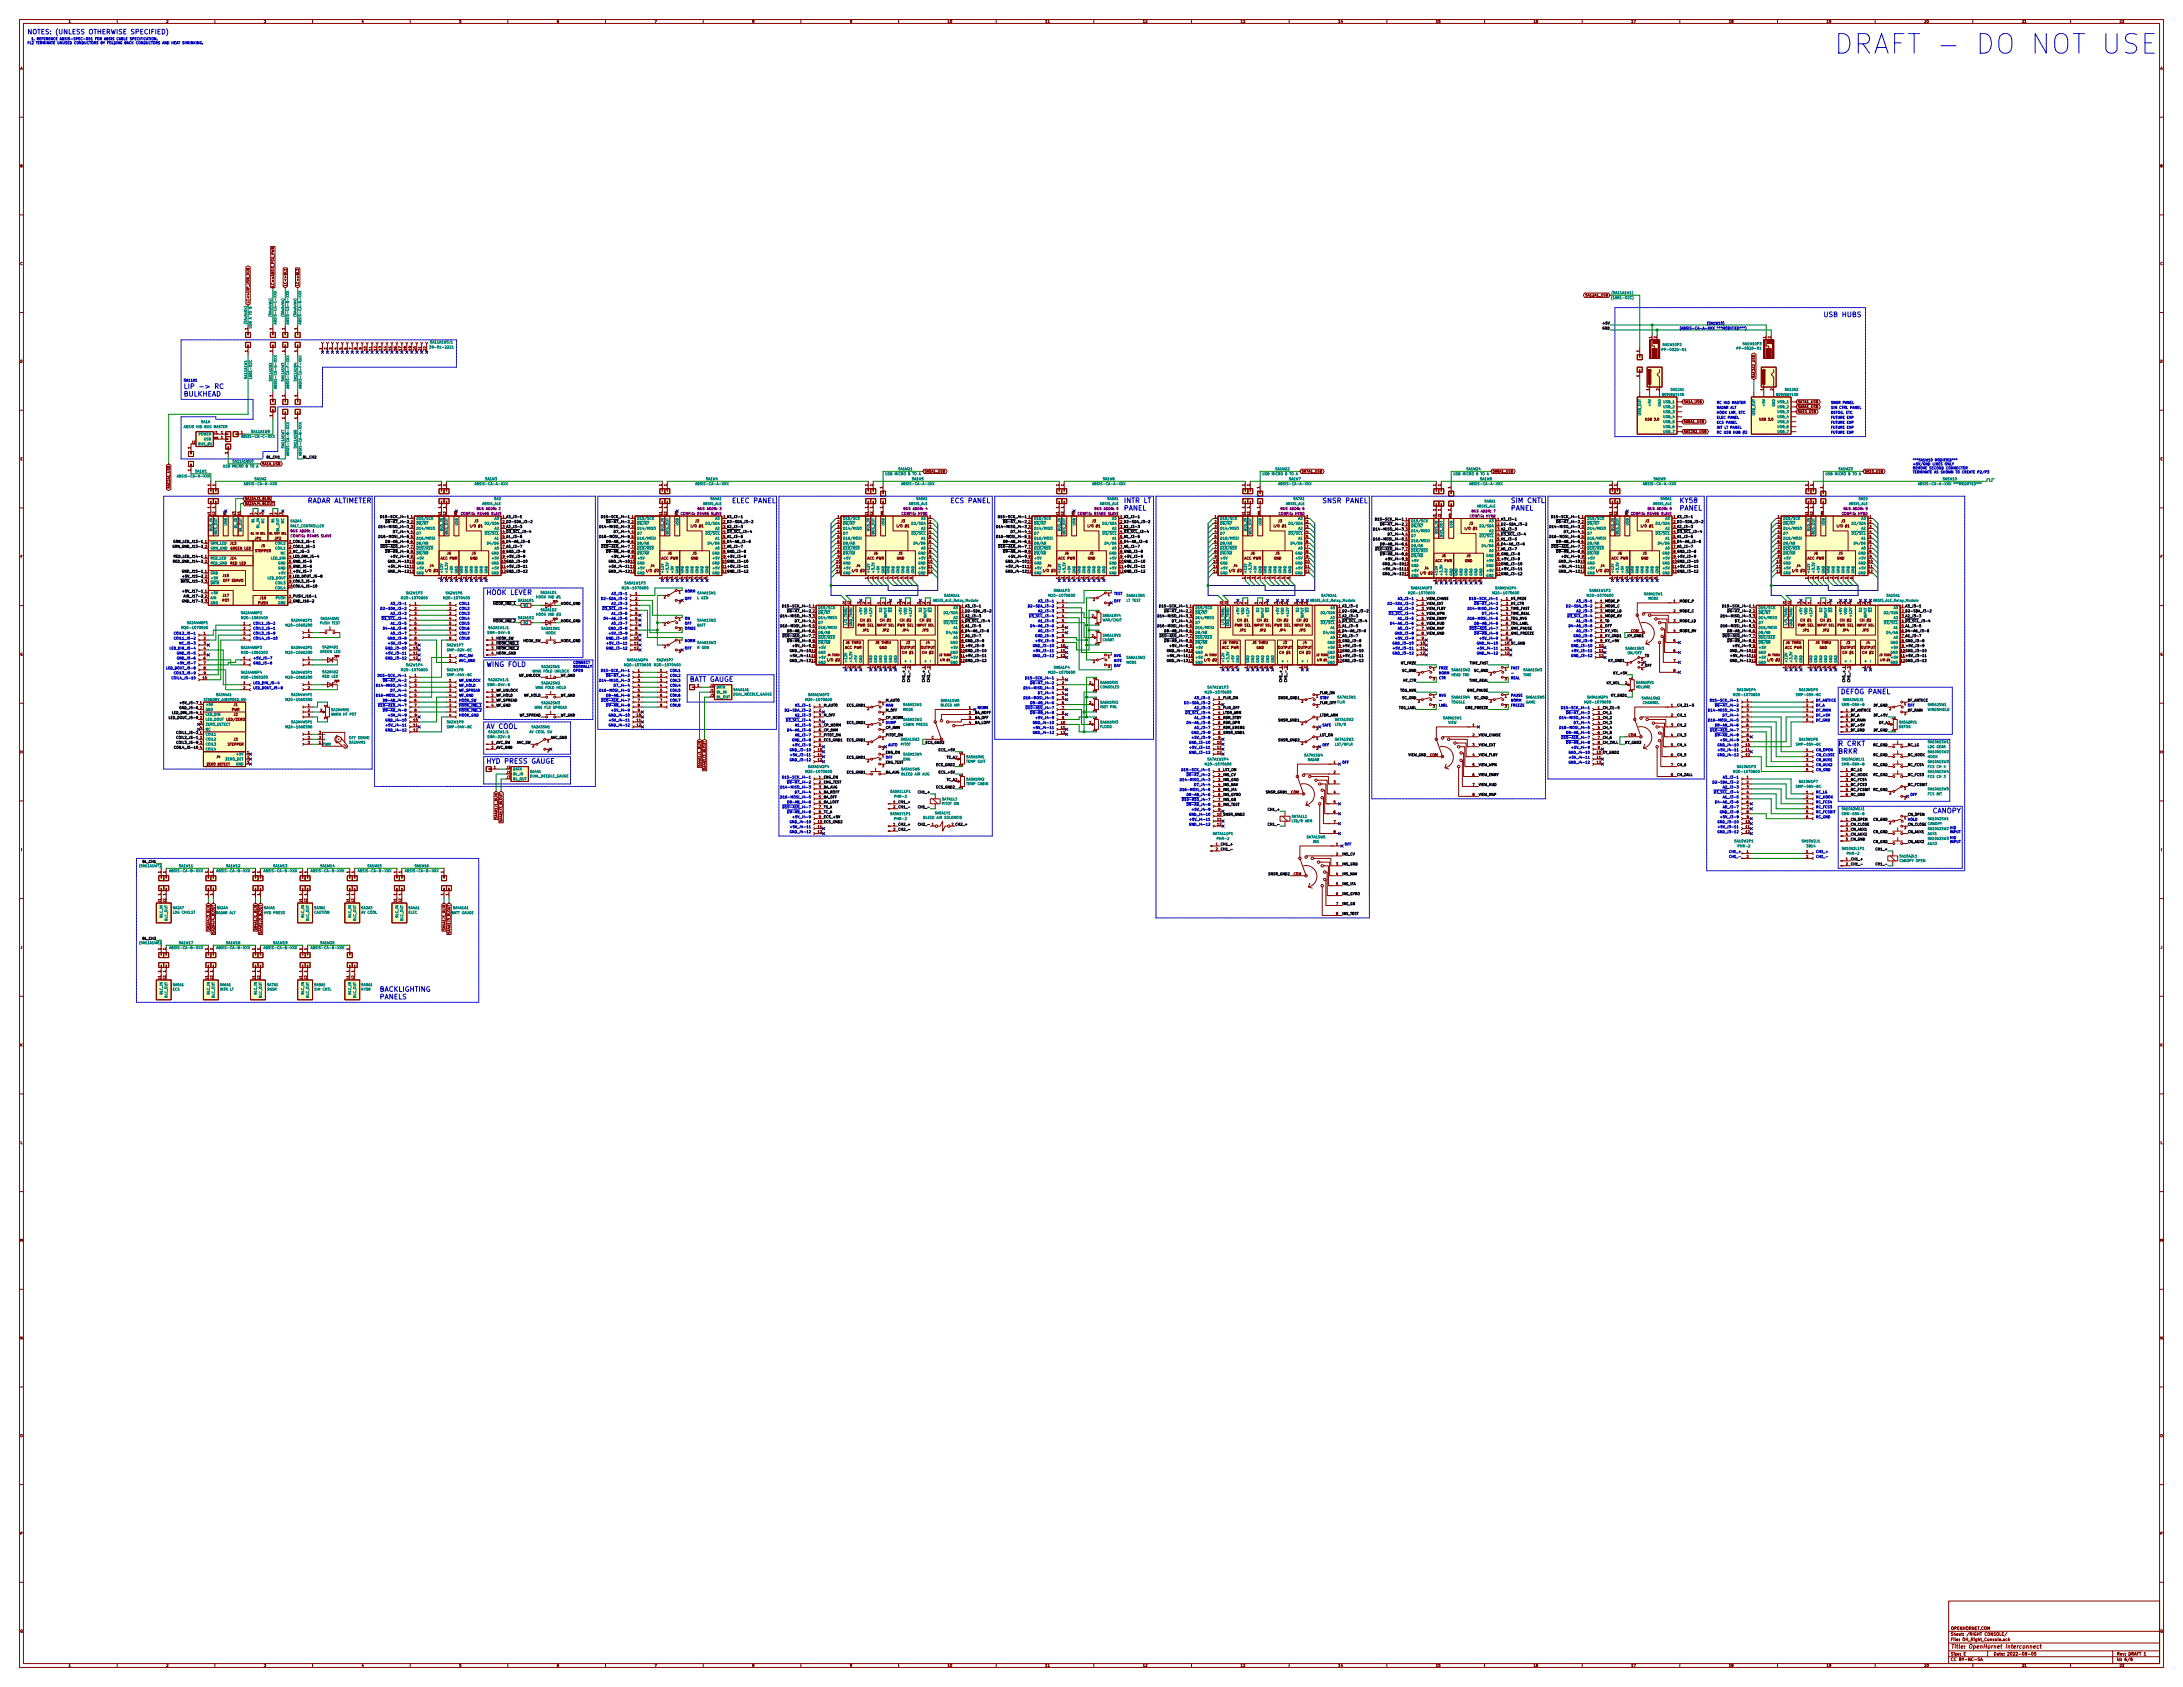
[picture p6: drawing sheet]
<svg xmlns="http://www.w3.org/2000/svg" width="1118mm" height="864mm" viewBox="0 0 1118 864" stroke-linecap="round" stroke-linejoin="round" font-family="sans-serif">
<defs><g id="words">
<text font-size="13.9" fill="#0000c2" x="959" y="28">DRAFT - DO NOT USE</text>
<g font-size="3.5" fill="#0000c2">
<text x="933" y="162">USB HUBS</text>
<text x="94" y="199">LIP -&gt; RC</text>
<text x="94" y="203">BULKHEAD</text>
<text x="157" y="258">RADAR ALTIMETER</text>
<text x="375" y="258">ELEC PANEL</text>
<text x="486" y="258">ECS PANEL</text>
<text x="575" y="257">INTR LT</text>
<text x="677" y="258">SNSR PANEL</text>
<text x="773" y="257">SIM CNTL</text>
<text x="860" y="257">KY58</text>
<text x="575" y="261">PANEL</text>
<text x="773" y="261">PANEL</text>
<text x="860" y="261">PANEL</text>
<text x="249" y="305">HOOK LEVER</text>
<text x="249" y="341">WING FOLD</text>
<text x="353" y="349">BATT GAUGE</text>
<text x="942" y="355">DEFOG PANEL</text>
<text x="249" y="373">AV COOL</text>
<text x="941" y="382">R CRKT</text>
<text x="941" y="386">BRKR</text>
<text x="249" y="391">HYD PRESS GAUGE</text>
<text x="989" y="416">CANOPY</text>
<text x="194" y="508">BACKLIGHTING</text>
<text x="194" y="512">PANELS</text>
</g>
<text font-size="3.3" fill="#0000c2" x="14" y="18">NOTES: (UNLESS OTHERWISE SPECIFIED)</text>
<text font-size="2.8" fill="#840000" x="999" y="844">Title: OpenHornet Interconnect</text>
<g font-size="2.1" fill="#840000">
<text x="999" y="837">Sheet: /RIGHT CONSOLE/</text>
<text x="999" y="834">OPENHORNET.COM</text>
<text x="999" y="840">File: OH_Right_Console.sch</text>
<text x="999" y="850">CC BY-NC-SA</text>
<text x="999" y="847">Size: E</text>
<text x="1021" y="847">Date: 2022-08-05</text>
<text x="1084" y="847">Rev: DRAFT 1</text>
<text x="1084" y="850">Id: 6/6</text>
</g>
<g font-size="1.8" fill="#840000">
<text x="35" y="12">1</text>
<text x="85" y="12">2</text>
<text x="135" y="12">3</text>
<text x="185" y="12">4</text>
<text x="235" y="12">5</text>
<text x="285" y="12">6</text>
<text x="335" y="12">7</text>
<text x="385" y="12">8</text>
<text x="435" y="12">9</text>
<text x="485" y="12">10</text>
<text x="535" y="12">11</text>
<text x="585" y="12">12</text>
<text x="635" y="12">13</text>
<text x="685" y="12">14</text>
<text x="735" y="12">15</text>
<text x="785" y="12">16</text>
<text x="835" y="12">17</text>
<text x="885" y="12">18</text>
<text x="935" y="12">19</text>
<text x="985" y="12">20</text>
<text x="1035" y="12">21</text>
<text x="1085" y="12">22</text>
<text x="10" y="36">A</text>
<text x="1106" y="36">A</text>
<text x="10" y="86">B</text>
<text x="1106" y="86">B</text>
<text x="10" y="136">C</text>
<text x="1106" y="136">C</text>
<text x="140" y="147" transform="rotate(-90 140 147)">LC&lt;&gt;ABSIS_PSU_PWR</text>
<text x="147" y="147" transform="rotate(-90 147 147)">LC&lt;&gt;BL1</text>
<text x="153" y="147" transform="rotate(-90 153 147)">LC&lt;&gt;BL2</text>
<text x="128" y="155" transform="rotate(-90 128 155)">LC&lt;&gt;UIP_USB_HUB</text>
<text x="812" y="152">5A12A1_USB</text>
<text x="127" y="169" transform="rotate(-90 127 169)">1</text>
<text x="139" y="169" transform="rotate(-90 139 169)">1</text>
<text x="146" y="169" transform="rotate(-90 146 169)">1</text>
<text x="152" y="169" transform="rotate(-90 152 169)">1</text>
<text x="846" y="173" transform="rotate(-90 846 173)">1</text>
<text x="848" y="173" transform="rotate(-90 848 173)">2</text>
<text x="904" y="173" transform="rotate(-90 904 173)">1</text>
<text x="907" y="173" transform="rotate(-90 907 173)">2</text>
<text x="165" y="179" transform="rotate(-90 165 179)">1</text>
<text x="167" y="179" transform="rotate(-90 167 179)">2</text>
<text x="170" y="179" transform="rotate(-90 170 179)">3</text>
<text x="172" y="179" transform="rotate(-90 172 179)">4</text>
<text x="175" y="179" transform="rotate(-90 175 179)">5</text>
<text x="178" y="179" transform="rotate(-90 178 179)">6</text>
<text x="180" y="179" transform="rotate(-90 180 179)">7</text>
<text x="183" y="179" transform="rotate(-90 183 179)">8</text>
<text x="185" y="179" transform="rotate(-90 185 179)">9</text>
<text x="188" y="179" transform="rotate(-90 188 179)">10</text>
<text x="190" y="179" transform="rotate(-90 190 179)">11</text>
<text x="193" y="179" transform="rotate(-90 193 179)">12</text>
<text x="195" y="179" transform="rotate(-90 195 179)">13</text>
<text x="198" y="179" transform="rotate(-90 198 179)">14</text>
<text x="200" y="179" transform="rotate(-90 200 179)">15</text>
<text x="203" y="179" transform="rotate(-90 203 179)">16</text>
<text x="205" y="179" transform="rotate(-90 205 179)">17</text>
<text x="208" y="179" transform="rotate(-90 208 179)">18</text>
<text x="211" y="179" transform="rotate(-90 211 179)">19</text>
<text x="213" y="179" transform="rotate(-90 213 179)">20</text>
<text x="216" y="179" transform="rotate(-90 216 179)">21</text>
<text x="218" y="179" transform="rotate(-90 218 179)">22</text>
<text x="10" y="186">D</text>
<text x="127" y="180" transform="rotate(-90 127 180)">1</text>
<text x="139" y="180" transform="rotate(-90 139 180)">1</text>
<text x="146" y="180" transform="rotate(-90 146 180)">1</text>
<text x="152" y="180" transform="rotate(-90 152 180)">1</text>
<text x="839" y="180" transform="rotate(-90 839 180)">1</text>
<text x="1106" y="186">D</text>
<text x="839" y="193" transform="rotate(-90 839 193)">1</text>
<text x="899" y="194" transform="rotate(-90 899 194)">5A12A2_USB</text>
<text x="139" y="203" transform="rotate(-90 139 203)">1</text>
<text x="146" y="203" transform="rotate(-90 146 203)">1</text>
<text x="152" y="203" transform="rotate(-90 152 203)">1</text>
<text x="844" y="200" transform="rotate(-90 844 200)">1</text>
<text x="849" y="200" transform="rotate(-90 849 200)">2</text>
<text x="903" y="200" transform="rotate(-90 903 200)">1</text>
<text x="908" y="200" transform="rotate(-90 908 200)">2</text>
<text x="862" y="206">5A1A_USB</text>
<text x="920" y="206">5A7A1_USB</text>
<text x="920" y="209">5A8A1_USB</text>
<text x="139" y="213" transform="rotate(-90 139 213)">1</text>
<text x="146" y="214" transform="rotate(-90 146 214)">1</text>
<text x="152" y="214" transform="rotate(-90 152 214)">1</text>
<text x="920" y="211">5A10_USB</text>
<text x="110" y="222">J1</text>
<text x="113" y="222">1</text>
<text x="123" y="222">1</text>
<text x="862" y="217">5A5A1_USB</text>
<text x="862" y="222">5A12A2_USB</text>
<text x="98" y="227">J2</text>
<text x="113" y="225">1</text>
<text x="98" y="230" transform="rotate(-90 98 230)">1</text>
<text x="117" y="232" transform="rotate(-90 117 232)">1</text>
<text x="10" y="236">E</text>
<text x="134" y="238">5A1A_USB</text>
<text x="1106" y="236">E</text>
<text x="98" y="241" transform="rotate(-90 98 241)">1</text>
<text x="473" y="242">5A5A1_USB</text>
<text x="666" y="242">5A7A1_USB</text>
<text x="764" y="242">5A8A1_USB</text>
<text x="955" y="242">5A10_USB</text>
<text x="87" y="249" transform="rotate(-90 87 249)">5A12A1_USB</text>
<text x="108" y="249" transform="rotate(-90 108 249)">1</text>
<text x="110" y="249" transform="rotate(-90 110 249)">1</text>
<text x="226" y="249" transform="rotate(-90 226 249)">1</text>
<text x="228" y="249" transform="rotate(-90 228 249)">1</text>
<text x="339" y="249" transform="rotate(-90 339 249)">1</text>
<text x="341" y="249" transform="rotate(-90 341 249)">1</text>
<text x="444" y="249" transform="rotate(-90 444 249)">1</text>
<text x="447" y="249" transform="rotate(-90 447 249)">1</text>
<text x="452" y="250" transform="rotate(-90 452 250)">1</text>
<text x="542" y="249" transform="rotate(-90 542 249)">1</text>
<text x="545" y="249" transform="rotate(-90 545 249)">1</text>
<text x="637" y="249" transform="rotate(-90 637 249)">1</text>
<text x="640" y="249" transform="rotate(-90 640 249)">1</text>
<text x="645" y="250" transform="rotate(-90 645 250)">1</text>
<text x="735" y="249" transform="rotate(-90 735 249)">1</text>
<text x="738" y="249" transform="rotate(-90 738 249)">1</text>
<text x="743" y="250" transform="rotate(-90 743 250)">1</text>
<text x="825" y="249" transform="rotate(-90 825 249)">1</text>
<text x="828" y="249" transform="rotate(-90 828 249)">1</text>
<text x="926" y="249" transform="rotate(-90 926 249)">1</text>
<text x="928" y="249" transform="rotate(-90 928 249)">1</text>
<text x="933" y="250" transform="rotate(-90 933 250)">1</text>
<text x="125" y="256">5A2A4J3_BLIN</text>
<text x="108" y="264" transform="rotate(-90 108 264)">J1</text>
<text x="108" y="260" transform="rotate(-90 108 260)">1</text>
<text x="110" y="264" transform="rotate(-90 110 264)">J2</text>
<text x="110" y="260" transform="rotate(-90 110 260)">1</text>
<text x="120" y="264" transform="rotate(-90 120 264)">J3</text>
<text x="123" y="264" transform="rotate(-90 123 264)">J4</text>
<text x="125" y="258">5A2A4J4_BLOUT</text>
<text x="129" y="263" transform="rotate(-90 129 263)">1</text>
<text x="132" y="263" transform="rotate(-90 132 263)">2</text>
<text x="134" y="263" transform="rotate(-90 134 263)">3</text>
<text x="139" y="263" transform="rotate(-90 139 263)">1</text>
<text x="142" y="263" transform="rotate(-90 142 263)">2</text>
<text x="145" y="263" transform="rotate(-90 145 263)">3</text>
<text x="226" y="264" transform="rotate(-90 226 264)">J1</text>
<text x="226" y="260" transform="rotate(-90 226 260)">1</text>
<text x="228" y="264" transform="rotate(-90 228 264)">J2</text>
<text x="228" y="260" transform="rotate(-90 228 260)">1</text>
<text x="339" y="264" transform="rotate(-90 339 264)">J1</text>
<text x="339" y="260" transform="rotate(-90 339 260)">1</text>
<text x="341" y="264" transform="rotate(-90 341 264)">J2</text>
<text x="341" y="260" transform="rotate(-90 341 260)">1</text>
<text x="444" y="264" transform="rotate(-90 444 264)">J1</text>
<text x="444" y="260" transform="rotate(-90 444 260)">1</text>
<text x="447" y="264" transform="rotate(-90 447 264)">J2</text>
<text x="447" y="260" transform="rotate(-90 447 260)">1</text>
<text x="452" y="260" transform="rotate(-90 452 260)">1</text>
<text x="542" y="264" transform="rotate(-90 542 264)">J1</text>
<text x="542" y="260" transform="rotate(-90 542 260)">1</text>
<text x="545" y="264" transform="rotate(-90 545 264)">J2</text>
<text x="545" y="260" transform="rotate(-90 545 260)">1</text>
<text x="637" y="264" transform="rotate(-90 637 264)">J1</text>
<text x="637" y="260" transform="rotate(-90 637 260)">1</text>
<text x="640" y="264" transform="rotate(-90 640 264)">J2</text>
<text x="640" y="260" transform="rotate(-90 640 260)">1</text>
<text x="645" y="260" transform="rotate(-90 645 260)">1</text>
<text x="735" y="261" transform="rotate(-90 735 261)">1</text>
<text x="738" y="261" transform="rotate(-90 738 261)">1</text>
<text x="743" y="261" transform="rotate(-90 743 261)">1</text>
<text x="825" y="264" transform="rotate(-90 825 264)">J1</text>
<text x="825" y="260" transform="rotate(-90 825 260)">1</text>
<text x="828" y="264" transform="rotate(-90 828 264)">J2</text>
<text x="828" y="260" transform="rotate(-90 828 260)">1</text>
<text x="926" y="264" transform="rotate(-90 926 264)">J1</text>
<text x="926" y="260" transform="rotate(-90 926 260)">1</text>
<text x="928" y="264" transform="rotate(-90 928 264)">J2</text>
<text x="928" y="260" transform="rotate(-90 928 260)">1</text>
<text x="933" y="260" transform="rotate(-90 933 260)">1</text>
<text x="210" y="265">1</text>
<text x="210" y="268">2</text>
<text x="241" y="270">I/O #1</text>
<text x="243" y="267">J3</text>
<text x="323" y="265">1</text>
<text x="323" y="268">2</text>
<text x="354" y="270">I/O #1</text>
<text x="356" y="267">J3</text>
<text x="429" y="265">1</text>
<text x="429" y="268">2</text>
<text x="460" y="270">I/O #1</text>
<text x="461" y="267">J3</text>
<text x="476" y="265">1</text>
<text x="476" y="268">2</text>
<text x="527" y="265">1</text>
<text x="527" y="268">2</text>
<text x="558" y="270">I/O #1</text>
<text x="559" y="267">J3</text>
<text x="622" y="265">1</text>
<text x="622" y="268">2</text>
<text x="653" y="270">I/O #1</text>
<text x="654" y="267">J3</text>
<text x="669" y="265">1</text>
<text x="669" y="268">2</text>
<text x="720" y="266">1</text>
<text x="720" y="269">2</text>
<text x="735" y="265" transform="rotate(-90 735 265)">J1</text>
<text x="738" y="265" transform="rotate(-90 738 265)">J2</text>
<text x="752" y="269">J3</text>
<text x="810" y="265">1</text>
<text x="810" y="268">2</text>
<text x="841" y="270">I/O #1</text>
<text x="842" y="267">J3</text>
<text x="910" y="265">1</text>
<text x="910" y="268">2</text>
<text x="941" y="270">I/O #1</text>
<text x="943" y="267">J3</text>
<text x="957" y="265">1</text>
<text x="957" y="268">2</text>
<text x="210" y="270">3</text>
<text x="210" y="273">4</text>
<text x="210" y="275">5</text>
<text x="323" y="270">3</text>
<text x="323" y="273">4</text>
<text x="323" y="275">5</text>
<text x="429" y="270">3</text>
<text x="429" y="273">4</text>
<text x="429" y="275">5</text>
<text x="476" y="270">3</text>
<text x="476" y="273">4</text>
<text x="476" y="275">5</text>
<text x="527" y="270">3</text>
<text x="527" y="273">4</text>
<text x="527" y="275">5</text>
<text x="622" y="270">3</text>
<text x="622" y="273">4</text>
<text x="622" y="275">5</text>
<text x="669" y="270">3</text>
<text x="669" y="273">4</text>
<text x="669" y="275">5</text>
<text x="720" y="272">3</text>
<text x="720" y="274">4</text>
<text x="751" y="271">I/O #1</text>
<text x="810" y="270">3</text>
<text x="810" y="273">4</text>
<text x="810" y="275">5</text>
<text x="910" y="270">3</text>
<text x="910" y="273">4</text>
<text x="910" y="275">5</text>
<text x="957" y="270">3</text>
<text x="957" y="273">4</text>
<text x="957" y="275">5</text>
<text x="105" y="278">1</text>
<text x="105" y="280">2</text>
<text x="118" y="279">J13</text>
<text x="118" y="281">GREEN LED</text>
<text x="131" y="276">JP1</text>
<text x="134" y="280">J5</text>
<text x="141" y="276">JP2</text>
<text x="210" y="278">6</text>
<text x="210" y="280">7</text>
<text x="323" y="278">6</text>
<text x="323" y="280">7</text>
<text x="429" y="278">6</text>
<text x="429" y="280">7</text>
<text x="476" y="278">6</text>
<text x="476" y="280">7</text>
<text x="527" y="278">6</text>
<text x="527" y="280">7</text>
<text x="622" y="278">6</text>
<text x="622" y="280">7</text>
<text x="669" y="278">6</text>
<text x="669" y="280">7</text>
<text x="720" y="277">5</text>
<text x="720" y="279">6</text>
<text x="720" y="282">7</text>
<text x="810" y="278">6</text>
<text x="810" y="280">7</text>
<text x="910" y="278">6</text>
<text x="910" y="280">7</text>
<text x="957" y="278">6</text>
<text x="957" y="280">7</text>
<text x="10" y="286">F</text>
<text x="105" y="285">1</text>
<text x="118" y="286">J14</text>
<text x="131" y="283">STEPPER</text>
<text x="210" y="283">8</text>
<text x="210" y="285">9</text>
<text x="226" y="286">ACC PWR</text>
<text x="229" y="284">J6</text>
<text x="241" y="286">GND</text>
<text x="242" y="284">J5</text>
<text x="323" y="283">8</text>
<text x="323" y="285">9</text>
<text x="339" y="286">ACC PWR</text>
<text x="342" y="284">J6</text>
<text x="354" y="286">GND</text>
<text x="355" y="284">J5</text>
<text x="429" y="283">8</text>
<text x="429" y="285">9</text>
<text x="444" y="286">ACC PWR</text>
<text x="447" y="284">J6</text>
<text x="459" y="286">GND</text>
<text x="460" y="284">J5</text>
<text x="476" y="283">8</text>
<text x="476" y="285">9</text>
<text x="527" y="283">8</text>
<text x="527" y="285">9</text>
<text x="542" y="286">ACC PWR</text>
<text x="545" y="284">J6</text>
<text x="557" y="286">GND</text>
<text x="558" y="284">J5</text>
<text x="622" y="283">8</text>
<text x="622" y="285">9</text>
<text x="637" y="286">ACC PWR</text>
<text x="640" y="284">J6</text>
<text x="652" y="286">GND</text>
<text x="653" y="284">J5</text>
<text x="669" y="283">8</text>
<text x="669" y="285">9</text>
<text x="720" y="284">8</text>
<text x="720" y="287">9</text>
<text x="735" y="288">ACC PWR</text>
<text x="738" y="285">J6</text>
<text x="750" y="288">GND</text>
<text x="751" y="285">J5</text>
<text x="810" y="283">8</text>
<text x="810" y="285">9</text>
<text x="825" y="286">ACC PWR</text>
<text x="828" y="284">J6</text>
<text x="840" y="286">GND</text>
<text x="841" y="284">J5</text>
<text x="910" y="283">8</text>
<text x="910" y="285">9</text>
<text x="925" y="286">ACC PWR</text>
<text x="929" y="284">J6</text>
<text x="940" y="286">GND</text>
<text x="941" y="284">J5</text>
<text x="957" y="283">8</text>
<text x="957" y="285">9</text>
<text x="1106" y="286">F</text>
<text x="105" y="293">1</text>
<text x="105" y="288">2</text>
<text x="118" y="289">RED LED</text>
<text x="210" y="288">10</text>
<text x="210" y="291">11</text>
<text x="210" y="293">12</text>
<text x="219" y="293">I/O #2</text>
<text x="220" y="290">J4</text>
<text x="323" y="288">10</text>
<text x="323" y="291">11</text>
<text x="323" y="293">12</text>
<text x="332" y="293">I/O #2</text>
<text x="333" y="290">J4</text>
<text x="428" y="288">10</text>
<text x="428" y="291">11</text>
<text x="428" y="293">12</text>
<text x="437" y="293">I/O #2</text>
<text x="438" y="290">J4</text>
<text x="475" y="288">10</text>
<text x="475" y="291">11</text>
<text x="475" y="293">12</text>
<text x="526" y="288">10</text>
<text x="526" y="291">11</text>
<text x="526" y="293">12</text>
<text x="535" y="293">I/O #2</text>
<text x="536" y="290">J4</text>
<text x="621" y="288">10</text>
<text x="621" y="291">11</text>
<text x="621" y="293">12</text>
<text x="630" y="293">I/O #2</text>
<text x="631" y="290">J4</text>
<text x="668" y="288">10</text>
<text x="668" y="291">11</text>
<text x="668" y="293">12</text>
<text x="719" y="289">10</text>
<text x="719" y="292">11</text>
<text x="729" y="292">J4</text>
<text x="809" y="288">10</text>
<text x="809" y="291">11</text>
<text x="809" y="293">12</text>
<text x="818" y="293">I/O #2</text>
<text x="819" y="290">J4</text>
<text x="910" y="288">10</text>
<text x="910" y="291">11</text>
<text x="910" y="293">12</text>
<text x="918" y="293">I/O #2</text>
<text x="920" y="290">J4</text>
<text x="957" y="288">10</text>
<text x="957" y="291">11</text>
<text x="957" y="293">12</text>
<text x="105" y="296">2</text>
<text x="105" y="298">3</text>
<text x="114" y="295">J15</text>
<text x="114" y="298">OFF SERVO</text>
<text x="226" y="296" transform="rotate(-90 226 296)">1</text>
<text x="228" y="296" transform="rotate(-90 228 296)">2</text>
<text x="231" y="296" transform="rotate(-90 231 296)">3</text>
<text x="233" y="296" transform="rotate(-90 233 296)">4</text>
<text x="236" y="296" transform="rotate(-90 236 296)">1</text>
<text x="239" y="296" transform="rotate(-90 239 296)">2</text>
<text x="241" y="296" transform="rotate(-90 241 296)">3</text>
<text x="244" y="296" transform="rotate(-90 244 296)">4</text>
<text x="246" y="296" transform="rotate(-90 246 296)">5</text>
<text x="249" y="296" transform="rotate(-90 249 296)">6</text>
<text x="339" y="296" transform="rotate(-90 339 296)">1</text>
<text x="341" y="296" transform="rotate(-90 341 296)">2</text>
<text x="344" y="296" transform="rotate(-90 344 296)">3</text>
<text x="346" y="296" transform="rotate(-90 346 296)">4</text>
<text x="349" y="296" transform="rotate(-90 349 296)">1</text>
<text x="352" y="296" transform="rotate(-90 352 296)">2</text>
<text x="354" y="296" transform="rotate(-90 354 296)">3</text>
<text x="357" y="296" transform="rotate(-90 357 296)">4</text>
<text x="359" y="296" transform="rotate(-90 359 296)">5</text>
<text x="362" y="296" transform="rotate(-90 362 296)">6</text>
<text x="444" y="296" transform="rotate(-90 444 296)">1</text>
<text x="447" y="296" transform="rotate(-90 447 296)">2</text>
<text x="449" y="296" transform="rotate(-90 449 296)">3</text>
<text x="452" y="296" transform="rotate(-90 452 296)">4</text>
<text x="454" y="296" transform="rotate(-90 454 296)">1</text>
<text x="457" y="296" transform="rotate(-90 457 296)">2</text>
<text x="459" y="296" transform="rotate(-90 459 296)">3</text>
<text x="462" y="296" transform="rotate(-90 462 296)">4</text>
<text x="465" y="296" transform="rotate(-90 465 296)">5</text>
<text x="467" y="296" transform="rotate(-90 467 296)">6</text>
<text x="542" y="296" transform="rotate(-90 542 296)">1</text>
<text x="545" y="296" transform="rotate(-90 545 296)">2</text>
<text x="547" y="296" transform="rotate(-90 547 296)">3</text>
<text x="550" y="296" transform="rotate(-90 550 296)">4</text>
<text x="552" y="296" transform="rotate(-90 552 296)">1</text>
<text x="555" y="296" transform="rotate(-90 555 296)">2</text>
<text x="557" y="296" transform="rotate(-90 557 296)">3</text>
<text x="560" y="296" transform="rotate(-90 560 296)">4</text>
<text x="562" y="296" transform="rotate(-90 562 296)">5</text>
<text x="565" y="296" transform="rotate(-90 565 296)">6</text>
<text x="637" y="296" transform="rotate(-90 637 296)">1</text>
<text x="640" y="296" transform="rotate(-90 640 296)">2</text>
<text x="642" y="296" transform="rotate(-90 642 296)">3</text>
<text x="645" y="296" transform="rotate(-90 645 296)">4</text>
<text x="647" y="296" transform="rotate(-90 647 296)">1</text>
<text x="650" y="296" transform="rotate(-90 650 296)">2</text>
<text x="653" y="296" transform="rotate(-90 653 296)">3</text>
<text x="655" y="296" transform="rotate(-90 655 296)">4</text>
<text x="658" y="296" transform="rotate(-90 658 296)">5</text>
<text x="660" y="296" transform="rotate(-90 660 296)">6</text>
<text x="719" y="294">12</text>
<text x="728" y="294">I/O #2</text>
<text x="735" y="298" transform="rotate(-90 735 298)">1</text>
<text x="738" y="298" transform="rotate(-90 738 298)">2</text>
<text x="740" y="298" transform="rotate(-90 740 298)">3</text>
<text x="743" y="298" transform="rotate(-90 743 298)">4</text>
<text x="745" y="298" transform="rotate(-90 745 298)">1</text>
<text x="748" y="298" transform="rotate(-90 748 298)">2</text>
<text x="750" y="298" transform="rotate(-90 750 298)">3</text>
<text x="753" y="298" transform="rotate(-90 753 298)">4</text>
<text x="755" y="298" transform="rotate(-90 755 298)">5</text>
<text x="758" y="298" transform="rotate(-90 758 298)">6</text>
<text x="825" y="296" transform="rotate(-90 825 296)">1</text>
<text x="828" y="296" transform="rotate(-90 828 296)">2</text>
<text x="830" y="296" transform="rotate(-90 830 296)">3</text>
<text x="833" y="296" transform="rotate(-90 833 296)">4</text>
<text x="835" y="296" transform="rotate(-90 835 296)">1</text>
<text x="838" y="296" transform="rotate(-90 838 296)">2</text>
<text x="840" y="296" transform="rotate(-90 840 296)">3</text>
<text x="843" y="296" transform="rotate(-90 843 296)">4</text>
<text x="846" y="296" transform="rotate(-90 846 296)">5</text>
<text x="848" y="296" transform="rotate(-90 848 296)">6</text>
<text x="926" y="296" transform="rotate(-90 926 296)">1</text>
<text x="928" y="296" transform="rotate(-90 928 296)">2</text>
<text x="931" y="296" transform="rotate(-90 931 296)">3</text>
<text x="933" y="296" transform="rotate(-90 933 296)">4</text>
<text x="936" y="296" transform="rotate(-90 936 296)">1</text>
<text x="938" y="296" transform="rotate(-90 938 296)">2</text>
<text x="941" y="296" transform="rotate(-90 941 296)">3</text>
<text x="943" y="296" transform="rotate(-90 943 296)">4</text>
<text x="946" y="296" transform="rotate(-90 946 296)">5</text>
<text x="948" y="296" transform="rotate(-90 948 296)">6</text>
<text x="105" y="303">1</text>
<text x="105" y="306">2</text>
<text x="114" y="305">J17</text>
<text x="325" y="305">1</text>
<text x="347" y="304">1</text>
<text x="567" y="305">1</text>
<text x="105" y="308">3</text>
<text x="114" y="308">POT</text>
<text x="132" y="309">PUSH</text>
<text x="133" y="307">J16</text>
<text x="212" y="310">1</text>
<text x="230" y="310">1</text>
<text x="325" y="307">2</text>
<text x="325" y="310">3</text>
<text x="340" y="306">2</text>
<text x="347" y="309">3</text>
<text x="416" y="311">1</text>
<text x="433" y="310" transform="rotate(-90 433 310)">J1</text>
<text x="435" y="310" transform="rotate(-90 435 310)">J2</text>
<text x="440" y="309" transform="rotate(-90 440 309)">3</text>
<text x="443" y="309" transform="rotate(-90 443 309)">2</text>
<text x="446" y="309" transform="rotate(-90 446 309)">1</text>
<text x="451" y="309" transform="rotate(-90 451 309)">1</text>
<text x="453" y="309" transform="rotate(-90 453 309)">2</text>
<text x="456" y="309" transform="rotate(-90 456 309)">3</text>
<text x="461" y="309" transform="rotate(-90 461 309)">3</text>
<text x="463" y="309" transform="rotate(-90 463 309)">2</text>
<text x="466" y="309" transform="rotate(-90 466 309)">1</text>
<text x="471" y="309" transform="rotate(-90 471 309)">1</text>
<text x="473" y="309" transform="rotate(-90 473 309)">2</text>
<text x="476" y="309" transform="rotate(-90 476 309)">3</text>
<text x="544" y="308">1</text>
<text x="544" y="311">2</text>
<text x="560" y="308">2</text>
<text x="567" y="310">3</text>
<text x="609" y="311">1</text>
<text x="626" y="310" transform="rotate(-90 626 310)">J1</text>
<text x="628" y="310" transform="rotate(-90 628 310)">J2</text>
<text x="633" y="309" transform="rotate(-90 633 309)">3</text>
<text x="636" y="309" transform="rotate(-90 636 309)">2</text>
<text x="639" y="309" transform="rotate(-90 639 309)">1</text>
<text x="644" y="309" transform="rotate(-90 644 309)">1</text>
<text x="646" y="309" transform="rotate(-90 646 309)">2</text>
<text x="649" y="309" transform="rotate(-90 649 309)">3</text>
<text x="654" y="309" transform="rotate(-90 654 309)">3</text>
<text x="656" y="309" transform="rotate(-90 656 309)">2</text>
<text x="659" y="309" transform="rotate(-90 659 309)">1</text>
<text x="664" y="309" transform="rotate(-90 664 309)">1</text>
<text x="666" y="309" transform="rotate(-90 666 309)">2</text>
<text x="669" y="309" transform="rotate(-90 669 309)">3</text>
<text x="728" y="307">1</text>
<text x="728" y="310">2</text>
<text x="771" y="307">1</text>
<text x="771" y="310">2</text>
<text x="819" y="308">1</text>
<text x="819" y="311">2</text>
<text x="857" y="308">1</text>
<text x="897" y="311">1</text>
<text x="914" y="310" transform="rotate(-90 914 310)">J1</text>
<text x="917" y="310" transform="rotate(-90 917 310)">J2</text>
<text x="922" y="309" transform="rotate(-90 922 309)">3</text>
<text x="924" y="309" transform="rotate(-90 924 309)">2</text>
<text x="927" y="309" transform="rotate(-90 927 309)">1</text>
<text x="932" y="309" transform="rotate(-90 932 309)">1</text>
<text x="934" y="309" transform="rotate(-90 934 309)">2</text>
<text x="937" y="309" transform="rotate(-90 937 309)">3</text>
<text x="942" y="309" transform="rotate(-90 942 309)">3</text>
<text x="945" y="309" transform="rotate(-90 945 309)">2</text>
<text x="947" y="309" transform="rotate(-90 947 309)">1</text>
<text x="952" y="309" transform="rotate(-90 952 309)">1</text>
<text x="955" y="309" transform="rotate(-90 955 309)">2</text>
<text x="957" y="309" transform="rotate(-90 957 309)">3</text>
<text x="212" y="312">2</text>
<text x="212" y="315">3</text>
<text x="212" y="317">4</text>
<text x="230" y="312">2</text>
<text x="230" y="315">3</text>
<text x="230" y="317">4</text>
<text x="325" y="312">4</text>
<text x="325" y="315">5</text>
<text x="325" y="317">6</text>
<text x="347" y="318">1</text>
<text x="416" y="313">2</text>
<text x="416" y="316">3</text>
<text x="544" y="313">3</text>
<text x="544" y="316">4</text>
<text x="559" y="316">2</text>
<text x="562" y="314" transform="rotate(-90 562 314)">1</text>
<text x="609" y="313">2</text>
<text x="609" y="316">3</text>
<text x="728" y="312">3</text>
<text x="728" y="315">4</text>
<text x="728" y="317">5</text>
<text x="771" y="312">3</text>
<text x="771" y="315">4</text>
<text x="771" y="317">5</text>
<text x="819" y="313">3</text>
<text x="819" y="316">4</text>
<text x="857" y="313">2</text>
<text x="897" y="313">2</text>
<text x="897" y="316">3</text>
<text x="125" y="320">1</text>
<text x="125" y="322">2</text>
<text x="158" y="324">1</text>
<text x="212" y="320">5</text>
<text x="212" y="322">6</text>
<text x="230" y="320">5</text>
<text x="230" y="322">6</text>
<text x="325" y="320">7</text>
<text x="325" y="322">8</text>
<text x="340" y="320">2</text>
<text x="347" y="323">3</text>
<text x="416" y="319">4</text>
<text x="416" y="321">5</text>
<text x="416" y="324">6</text>
<text x="439" y="321">PWR SEL</text>
<text x="441" y="318">CH #1</text>
<text x="442" y="323">JP1</text>
<text x="451" y="318">CH #1</text>
<text x="452" y="323">JP2</text>
<text x="460" y="321">PWR SEL</text>
<text x="461" y="318">CH #2</text>
<text x="462" y="323">JP4</text>
<text x="471" y="318">CH #2</text>
<text x="472" y="323">JP5</text>
<text x="544" y="319">5</text>
<text x="544" y="321">6</text>
<text x="544" y="324">7</text>
<text x="562" y="324" transform="rotate(-90 562 324)">1</text>
<text x="562" y="320" transform="rotate(-90 562 320)">3</text>
<text x="609" y="319">4</text>
<text x="609" y="321">5</text>
<text x="609" y="324">6</text>
<text x="632" y="321">PWR SEL</text>
<text x="634" y="318">CH #1</text>
<text x="635" y="323">JP1</text>
<text x="644" y="318">CH #1</text>
<text x="645" y="323">JP2</text>
<text x="653" y="321">PWR SEL</text>
<text x="654" y="318">CH #2</text>
<text x="655" y="323">JP4</text>
<text x="664" y="318">CH #2</text>
<text x="665" y="323">JP5</text>
<text x="728" y="320">6</text>
<text x="728" y="322">7</text>
<text x="771" y="320">6</text>
<text x="771" y="322">7</text>
<text x="819" y="319">5</text>
<text x="819" y="321">6</text>
<text x="819" y="324">7</text>
<text x="835" y="324">COM</text>
<text x="857" y="319">3</text>
<text x="857" y="324">4</text>
<text x="897" y="319">4</text>
<text x="897" y="321">5</text>
<text x="897" y="324">6</text>
<text x="921" y="321">PWR SEL</text>
<text x="922" y="318">CH #1</text>
<text x="923" y="323">JP1</text>
<text x="932" y="318">CH #1</text>
<text x="933" y="323">JP2</text>
<text x="941" y="321">PWR SEL</text>
<text x="942" y="318">CH #2</text>
<text x="943" y="323">JP4</text>
<text x="953" y="318">CH #2</text>
<text x="953" y="323">JP5</text>
<text x="104" y="325">1</text>
<text x="104" y="327">2</text>
<text x="104" y="330">3</text>
<text x="125" y="325">3</text>
<text x="125" y="327">4</text>
<text x="158" y="326">2</text>
<text x="212" y="325">7</text>
<text x="212" y="327">8</text>
<text x="212" y="330">9</text>
<text x="230" y="325">7</text>
<text x="230" y="327">8</text>
<text x="252" y="327">1</text>
<text x="252" y="330">2</text>
<text x="325" y="327">10</text>
<text x="325" y="330">11</text>
<text x="325" y="325">9</text>
<text x="347" y="329">1</text>
<text x="416" y="326">7</text>
<text x="416" y="329">8</text>
<text x="433" y="330">J6 THRU</text>
<text x="448" y="330">J5 THRU</text>
<text x="464" y="330">J3</text>
<text x="474" y="330">J4</text>
<text x="544" y="326">8</text>
<text x="544" y="329">9</text>
<text x="559" y="326">2</text>
<text x="609" y="326">7</text>
<text x="609" y="329">8</text>
<text x="626" y="330">J6 THRU</text>
<text x="641" y="330">J5 THRU</text>
<text x="657" y="330">J3</text>
<text x="667" y="330">J4</text>
<text x="727" y="330">10</text>
<text x="728" y="325">8</text>
<text x="728" y="327">9</text>
<text x="771" y="325">8</text>
<text x="771" y="327">9</text>
<text x="819" y="326">8</text>
<text x="819" y="329">9</text>
<text x="857" y="329">5</text>
<text x="897" y="326">7</text>
<text x="897" y="329">8</text>
<text x="915" y="330">J6 THRU</text>
<text x="930" y="330">J5 THRU</text>
<text x="945" y="330">J3</text>
<text x="955" y="330">J4</text>
<text x="10" y="336">G</text>
<text x="104" y="332">4</text>
<text x="104" y="335">5</text>
<text x="212" y="332">10</text>
<text x="212" y="335">11</text>
<text x="252" y="332">3</text>
<text x="252" y="335">4</text>
<text x="325" y="332">12</text>
<text x="340" y="332">2</text>
<text x="347" y="334">3</text>
<text x="416" y="334">10</text>
<text x="416" y="331">9</text>
<text x="433" y="332">ACC PWR</text>
<text x="450" y="332">GND</text>
<text x="461" y="332">OUTPUT</text>
<text x="462" y="335">CH #1</text>
<text x="471" y="332">OUTPUT</text>
<text x="472" y="335">CH #2</text>
<text x="543" y="331">10</text>
<text x="543" y="334">11</text>
<text x="562" y="330" transform="rotate(-90 562 330)">3</text>
<text x="609" y="334">10</text>
<text x="609" y="331">9</text>
<text x="626" y="332">ACC PWR</text>
<text x="643" y="332">GND</text>
<text x="654" y="332">OUTPUT</text>
<text x="655" y="335">CH #1</text>
<text x="664" y="332">OUTPUT</text>
<text x="666" y="335">CH #2</text>
<text x="727" y="332">11</text>
<text x="727" y="335">12</text>
<text x="771" y="332">11</text>
<text x="771" y="335">12</text>
<text x="819" y="331">10</text>
<text x="819" y="334">11</text>
<text x="857" y="334">6</text>
<text x="897" y="334">10</text>
<text x="897" y="331">9</text>
<text x="914" y="332">ACC PWR</text>
<text x="931" y="332">GND</text>
<text x="943" y="332">OUTPUT</text>
<text x="944" y="335">CH #1</text>
<text x="953" y="332">OUTPUT</text>
<text x="954" y="335">CH #2</text>
<text x="1106" y="336">G</text>
<text x="104" y="338">6</text>
<text x="104" y="340">7</text>
<text x="125" y="338">1</text>
<text x="125" y="340">2</text>
<text x="158" y="338">1</text>
<text x="158" y="340">2</text>
<text x="212" y="338">12</text>
<text x="230" y="336">1</text>
<text x="230" y="339">2</text>
<text x="416" y="336">11</text>
<text x="416" y="339">12</text>
<text x="424" y="339">I/O #2</text>
<text x="543" y="336">12</text>
<text x="560" y="339">2</text>
<text x="567" y="337">1</text>
<text x="567" y="342">3</text>
<text x="609" y="336">11</text>
<text x="609" y="339">12</text>
<text x="617" y="339">I/O #2</text>
<text x="819" y="336">12</text>
<text x="833" y="341">3</text>
<text x="840" y="338">1</text>
<text x="840" y="341">2</text>
<text x="857" y="339">7</text>
<text x="897" y="336">11</text>
<text x="897" y="339">12</text>
<text x="906" y="339">I/O #2</text>
<text x="104" y="348">10</text>
<text x="104" y="343">8</text>
<text x="104" y="345">9</text>
<text x="212" y="346">1</text>
<text x="327" y="344">1</text>
<text x="327" y="346">2</text>
<text x="338" y="344">1</text>
<text x="338" y="346">2</text>
<text x="433" y="342" transform="rotate(-90 433 342)">1</text>
<text x="435" y="342" transform="rotate(-90 435 342)">2</text>
<text x="438" y="342" transform="rotate(-90 438 342)">3</text>
<text x="440" y="342" transform="rotate(-90 440 342)">4</text>
<text x="446" y="342" transform="rotate(-90 446 342)">1</text>
<text x="448" y="342" transform="rotate(-90 448 342)">2</text>
<text x="451" y="342" transform="rotate(-90 451 342)">3</text>
<text x="453" y="342" transform="rotate(-90 453 342)">4</text>
<text x="456" y="342" transform="rotate(-90 456 342)">5</text>
<text x="458" y="342" transform="rotate(-90 458 342)">6</text>
<text x="544" y="348">1</text>
<text x="561" y="348" transform="rotate(-90 561 348)">1</text>
<text x="626" y="342" transform="rotate(-90 626 342)">1</text>
<text x="628" y="342" transform="rotate(-90 628 342)">2</text>
<text x="631" y="342" transform="rotate(-90 631 342)">3</text>
<text x="633" y="342" transform="rotate(-90 633 342)">4</text>
<text x="639" y="342" transform="rotate(-90 639 342)">1</text>
<text x="641" y="342" transform="rotate(-90 641 342)">2</text>
<text x="644" y="342" transform="rotate(-90 644 342)">3</text>
<text x="646" y="342" transform="rotate(-90 646 342)">4</text>
<text x="649" y="342" transform="rotate(-90 649 342)">5</text>
<text x="651" y="342" transform="rotate(-90 651 342)">6</text>
<text x="666" y="342" transform="rotate(-90 666 342)">1</text>
<text x="669" y="342" transform="rotate(-90 669 342)">2</text>
<text x="726" y="346">2</text>
<text x="734" y="343">1</text>
<text x="763" y="346">2</text>
<text x="770" y="343">1</text>
<text x="835" y="348" transform="rotate(-90 835 348)">1</text>
<text x="840" y="343">4</text>
<text x="857" y="344">8</text>
<text x="914" y="342" transform="rotate(-90 914 342)">1</text>
<text x="917" y="342" transform="rotate(-90 917 342)">2</text>
<text x="919" y="342" transform="rotate(-90 919 342)">3</text>
<text x="922" y="342" transform="rotate(-90 922 342)">4</text>
<text x="927" y="342" transform="rotate(-90 927 342)">1</text>
<text x="929" y="342" transform="rotate(-90 929 342)">2</text>
<text x="932" y="342" transform="rotate(-90 932 342)">3</text>
<text x="934" y="342" transform="rotate(-90 934 342)">4</text>
<text x="937" y="342" transform="rotate(-90 937 342)">5</text>
<text x="940" y="342" transform="rotate(-90 940 342)">6</text>
<text x="955" y="342" transform="rotate(-90 955 342)">1</text>
<text x="957" y="342" transform="rotate(-90 957 342)">2</text>
<text x="125" y="350">1</text>
<text x="125" y="353">2</text>
<text x="158" y="350">1</text>
<text x="158" y="353">2</text>
<text x="212" y="349">2</text>
<text x="212" y="352">3</text>
<text x="230" y="349">1</text>
<text x="230" y="352">2</text>
<text x="327" y="349">3</text>
<text x="327" y="352">4</text>
<text x="338" y="349">3</text>
<text x="338" y="352">4</text>
<text x="357" y="352">1</text>
<text x="364" y="352">J2</text>
<text x="544" y="350">2</text>
<text x="544" y="353">3</text>
<text x="558" y="350">2</text>
<text x="734" y="348">3</text>
<text x="770" y="348">3</text>
<text x="832" y="350">2</text>
<text x="212" y="354">4</text>
<text x="212" y="357">5</text>
<text x="212" y="359">6</text>
<text x="230" y="354">3</text>
<text x="230" y="357">4</text>
<text x="230" y="359">1</text>
<text x="252" y="354">1</text>
<text x="252" y="357">2</text>
<text x="252" y="359">3</text>
<text x="327" y="354">5</text>
<text x="327" y="357">6</text>
<text x="327" y="359">7</text>
<text x="338" y="354">5</text>
<text x="338" y="357">6</text>
<text x="338" y="359">7</text>
<text x="364" y="354">J1</text>
<text x="364" y="357">J3</text>
<text x="544" y="355">4</text>
<text x="544" y="358">5</text>
<text x="561" y="358" transform="rotate(-90 561 358)">1</text>
<text x="561" y="354" transform="rotate(-90 561 354)">3</text>
<text x="624" y="358">1</text>
<text x="666" y="360">2</text>
<text x="674" y="357">1</text>
<text x="726" y="360">2</text>
<text x="734" y="357">1</text>
<text x="763" y="360">2</text>
<text x="770" y="357">1</text>
<text x="835" y="354" transform="rotate(-90 835 354)">3</text>
<text x="894" y="359">1</text>
<text x="925" y="359">1</text>
<text x="102" y="360">1</text>
<text x="102" y="366">1</text>
<text x="102" y="363">2</text>
<text x="119" y="364">PWR</text>
<text x="120" y="361">J1</text>
<text x="158" y="362">1</text>
<text x="158" y="364">2</text>
<text x="164" y="364">2</text>
<text x="167" y="362" transform="rotate(-90 167 362)">1</text>
<text x="212" y="362">7</text>
<text x="212" y="364">8</text>
<text x="230" y="362">2</text>
<text x="230" y="364">3</text>
<text x="252" y="362">4</text>
<text x="327" y="362">8</text>
<text x="327" y="364">9</text>
<text x="338" y="362">8</text>
<text x="419" y="362">1</text>
<text x="419" y="364">2</text>
<text x="444" y="363">2</text>
<text x="452" y="361">1</text>
<text x="496" y="363">1</text>
<text x="496" y="366">2</text>
<text x="544" y="360">6</text>
<text x="544" y="363">7</text>
<text x="544" y="366">8</text>
<text x="558" y="360">2</text>
<text x="561" y="364" transform="rotate(-90 561 364)">3</text>
<text x="624" y="360">2</text>
<text x="624" y="363">3</text>
<text x="624" y="366">4</text>
<text x="674" y="362">3</text>
<text x="734" y="362">3</text>
<text x="770" y="362">3</text>
<text x="818" y="363">1</text>
<text x="818" y="366">2</text>
<text x="855" y="362">1</text>
<text x="894" y="362">2</text>
<text x="894" y="364">3</text>
<text x="925" y="362">2</text>
<text x="925" y="364">3</text>
<text x="945" y="364">1</text>
<text x="967" y="363">2</text>
<text x="975" y="361">1</text>
<text x="102" y="368">2</text>
<text x="102" y="371">3</text>
<text x="116" y="369">LED/ZERO</text>
<text x="120" y="366">J2</text>
<text x="158" y="367">3</text>
<text x="167" y="368" transform="rotate(-90 167 368)">3</text>
<text x="212" y="369">10</text>
<text x="212" y="372">11</text>
<text x="212" y="367">9</text>
<text x="230" y="367">4</text>
<text x="326" y="367">10</text>
<text x="326" y="369">11</text>
<text x="326" y="372">12</text>
<text x="419" y="367">3</text>
<text x="419" y="369">4</text>
<text x="419" y="372">5</text>
<text x="452" y="366">3</text>
<text x="452" y="370">1</text>
<text x="496" y="368">3</text>
<text x="496" y="371">4</text>
<text x="543" y="371">10</text>
<text x="544" y="368">9</text>
<text x="558" y="371">2</text>
<text x="561" y="368" transform="rotate(-90 561 368)">1</text>
<text x="624" y="368">5</text>
<text x="624" y="371">6</text>
<text x="666" y="371">2</text>
<text x="674" y="369">1</text>
<text x="754" y="372">1</text>
<text x="818" y="368">3</text>
<text x="818" y="371">4</text>
<text x="855" y="367">2</text>
<text x="855" y="372">3</text>
<text x="894" y="367">4</text>
<text x="894" y="369">5</text>
<text x="894" y="372">6</text>
<text x="925" y="367">4</text>
<text x="925" y="369">5</text>
<text x="945" y="367">2</text>
<text x="945" y="369">3</text>
<text x="945" y="372">4</text>
<text x="970" y="368" transform="rotate(-90 970 368)">1</text>
<text x="975" y="366">3</text>
<text x="102" y="376">1</text>
<text x="102" y="373">4</text>
<text x="158" y="376">1</text>
<text x="163" y="376">3</text>
<text x="212" y="374">12</text>
<text x="419" y="374">6</text>
<text x="419" y="377">7</text>
<text x="444" y="372">2</text>
<text x="452" y="375">3</text>
<text x="543" y="373">11</text>
<text x="543" y="376">12</text>
<text x="561" y="374" transform="rotate(-90 561 374)">3</text>
<text x="624" y="373">7</text>
<text x="624" y="376">8</text>
<text x="674" y="374">3</text>
<text x="754" y="377">2</text>
<text x="818" y="373">5</text>
<text x="818" y="376">6</text>
<text x="834" y="377">COM</text>
<text x="855" y="377">4</text>
<text x="894" y="374">7</text>
<text x="894" y="377">8</text>
<text x="945" y="374">5</text>
<text x="970" y="374" transform="rotate(-90 970 374)">3</text>
<text x="102" y="378">2</text>
<text x="102" y="381">3</text>
<text x="102" y="383">4</text>
<text x="117" y="382">STEPPER</text>
<text x="120" y="379">J3</text>
<text x="158" y="378">2</text>
<text x="158" y="381">3</text>
<text x="163" y="381">1</text>
<text x="163" y="378">2</text>
<text x="252" y="381">1</text>
<text x="252" y="383">2</text>
<text x="273" y="383">2</text>
<text x="280" y="380">1</text>
<text x="419" y="379">8</text>
<text x="419" y="382">9</text>
<text x="444" y="381">2</text>
<text x="452" y="379">1</text>
<text x="452" y="384">3</text>
<text x="477" y="378">C</text>
<text x="623" y="381">10</text>
<text x="623" y="383">11</text>
<text x="624" y="378">9</text>
<text x="666" y="381">2</text>
<text x="674" y="379">1</text>
<text x="674" y="384">3</text>
<text x="754" y="382">3</text>
<text x="818" y="378">7</text>
<text x="818" y="381">8</text>
<text x="818" y="383">9</text>
<text x="855" y="382">5</text>
<text x="894" y="382">10</text>
<text x="894" y="379">9</text>
<text x="10" y="386">H</text>
<text x="127" y="386">1</text>
<text x="127" y="388">2</text>
<text x="280" y="385">3</text>
<text x="419" y="385">10</text>
<text x="419" y="387">11</text>
<text x="419" y="390">12</text>
<text x="452" y="388">1</text>
<text x="493" y="386" transform="rotate(-90 493 386)">1</text>
<text x="623" y="386">12</text>
<text x="732" y="387">COM</text>
<text x="754" y="387">4</text>
<text x="818" y="388">11</text>
<text x="855" y="387">6</text>
<text x="894" y="385">11</text>
<text x="894" y="387">12</text>
<text x="925" y="385">1</text>
<text x="925" y="387">2</text>
<text x="925" y="390">3</text>
<text x="1106" y="386">H</text>
<text x="127" y="391">3</text>
<text x="253" y="393">1</text>
<text x="259" y="396">J1</text>
<text x="259" y="393">J2</text>
<text x="359" y="392" transform="rotate(-90 359 392)">5A4A1J1_BLIN</text>
<text x="361" y="394" transform="rotate(-90 361 394)">5A4A1J3_BLOUT</text>
<text x="444" y="390">2</text>
<text x="452" y="393">3</text>
<text x="493" y="392" transform="rotate(-90 493 392)">3</text>
<text x="624" y="395">1</text>
<text x="683" y="391">1</text>
<text x="683" y="396">2</text>
<text x="754" y="392">5</text>
<text x="818" y="391">12</text>
<text x="855" y="392">7</text>
<text x="925" y="392">4</text>
<text x="925" y="395">5</text>
<text x="945" y="395">1</text>
<text x="259" y="399">J3</text>
<text x="419" y="399">1</text>
<text x="419" y="401">2</text>
<text x="493" y="397" transform="rotate(-90 493 397)">1</text>
<text x="624" y="397">2</text>
<text x="624" y="400">3</text>
<text x="683" y="401">3</text>
<text x="754" y="397">6</text>
<text x="855" y="397">8</text>
<text x="894" y="399">1</text>
<text x="894" y="401">2</text>
<text x="945" y="397">2</text>
<text x="945" y="400">3</text>
<text x="419" y="404">3</text>
<text x="419" y="406">4</text>
<text x="493" y="404" transform="rotate(-90 493 404)">3</text>
<text x="624" y="402">4</text>
<text x="624" y="405">5</text>
<text x="624" y="407">6</text>
<text x="661" y="406">COM</text>
<text x="683" y="406">4</text>
<text x="754" y="402">7</text>
<text x="754" y="407">8</text>
<text x="894" y="404">3</text>
<text x="894" y="406">4</text>
<text x="925" y="406">1</text>
<text x="945" y="402">4</text>
<text x="945" y="405">5</text>
<text x="945" y="407">6</text>
<text x="967" y="407">2</text>
<text x="975" y="404">1</text>
<text x="419" y="409">5</text>
<text x="419" y="411">6</text>
<text x="419" y="414">7</text>
<text x="457" y="411">1</text>
<text x="457" y="414">2</text>
<text x="624" y="410">7</text>
<text x="624" y="412">8</text>
<text x="683" y="411">5</text>
<text x="894" y="409">5</text>
<text x="894" y="411">6</text>
<text x="894" y="414">7</text>
<text x="925" y="409">2</text>
<text x="925" y="411">3</text>
<text x="925" y="414">4</text>
<text x="975" y="409">3</text>
<text x="255" y="418" transform="rotate(-90 255 418)">5A4A1J1_BLIN</text>
<text x="419" y="416">8</text>
<text x="419" y="419">9</text>
<text x="624" y="415">9</text>
<text x="683" y="416">6</text>
<text x="894" y="416">8</text>
<text x="894" y="419">9</text>
<text x="925" y="416">5</text>
<text x="925" y="419">6</text>
<text x="975" y="419">1</text>
<text x="257" y="420" transform="rotate(-90 257 420)">5A4A1J3_BLOUT</text>
<text x="419" y="424">11</text>
<text x="457" y="423">1</text>
<text x="457" y="425">2</text>
<text x="623" y="420">11</text>
<text x="623" y="423">12</text>
<text x="683" y="421">7</text>
<text x="894" y="421">10</text>
<text x="894" y="424">11</text>
<text x="945" y="420">1</text>
<text x="945" y="423">2</text>
<text x="945" y="425">3</text>
<text x="967" y="422">2</text>
<text x="975" y="424">3</text>
<text x="419" y="426">12</text>
<text x="683" y="426">8</text>
<text x="894" y="426">12</text>
<text x="945" y="428">4</text>
<text x="945" y="430">5</text>
<text x="11" y="436">I</text>
<text x="622" y="433">1</text>
<text x="622" y="435">2</text>
<text x="684" y="433">1</text>
<text x="684" y="438">2</text>
<text x="894" y="437">1</text>
<text x="925" y="437">1</text>
<text x="1106" y="436">I</text>
<text x="684" y="443">3</text>
<text x="894" y="439">2</text>
<text x="925" y="439">2</text>
<text x="945" y="440">1</text>
<text x="945" y="443">2</text>
<text x="82" y="447" transform="rotate(-90 82 447)">1</text>
<text x="85" y="447" transform="rotate(-90 85 447)">1</text>
<text x="106" y="447" transform="rotate(-90 106 447)">1</text>
<text x="109" y="447" transform="rotate(-90 109 447)">1</text>
<text x="131" y="447" transform="rotate(-90 131 447)">1</text>
<text x="133" y="447" transform="rotate(-90 133 447)">1</text>
<text x="155" y="447" transform="rotate(-90 155 447)">1</text>
<text x="157" y="447" transform="rotate(-90 157 447)">1</text>
<text x="179" y="447" transform="rotate(-90 179 447)">1</text>
<text x="181" y="447" transform="rotate(-90 181 447)">1</text>
<text x="203" y="447" transform="rotate(-90 203 447)">1</text>
<text x="205" y="447" transform="rotate(-90 205 447)">1</text>
<text x="227" y="447" transform="rotate(-90 227 447)">1</text>
<text x="662" y="448">COM</text>
<text x="684" y="448">4</text>
<text x="684" y="453">5</text>
<text x="82" y="462" transform="rotate(-90 82 462)">J1</text>
<text x="82" y="458" transform="rotate(-90 82 458)">1</text>
<text x="85" y="462" transform="rotate(-90 85 462)">J2</text>
<text x="85" y="458" transform="rotate(-90 85 458)">1</text>
<text x="106" y="458" transform="rotate(-90 106 458)">1</text>
<text x="109" y="458" transform="rotate(-90 109 458)">1</text>
<text x="131" y="458" transform="rotate(-90 131 458)">1</text>
<text x="133" y="458" transform="rotate(-90 133 458)">1</text>
<text x="155" y="462" transform="rotate(-90 155 462)">J1</text>
<text x="155" y="458" transform="rotate(-90 155 458)">1</text>
<text x="157" y="462" transform="rotate(-90 157 462)">J2</text>
<text x="157" y="458" transform="rotate(-90 157 458)">1</text>
<text x="179" y="462" transform="rotate(-90 179 462)">J1</text>
<text x="179" y="458" transform="rotate(-90 179 458)">1</text>
<text x="181" y="462" transform="rotate(-90 181 462)">J2</text>
<text x="181" y="458" transform="rotate(-90 181 458)">1</text>
<text x="203" y="462" transform="rotate(-90 203 462)">J1</text>
<text x="203" y="458" transform="rotate(-90 203 458)">1</text>
<text x="205" y="462" transform="rotate(-90 205 462)">J2</text>
<text x="205" y="458" transform="rotate(-90 205 458)">1</text>
<text x="227" y="458" transform="rotate(-90 227 458)">1</text>
<text x="230" y="458" transform="rotate(-90 230 458)">1</text>
<text x="684" y="458">6</text>
<text x="684" y="463">7</text>
<text x="684" y="468">8</text>
<text x="107" y="476" transform="rotate(-90 107 476)">5A2A4J3_BLIN</text>
<text x="110" y="478" transform="rotate(-90 110 478)">5A2A4J4_BLOUT</text>
<text x="131" y="476" transform="rotate(-90 131 476)">5A4A1J1_BLIN</text>
<text x="134" y="478" transform="rotate(-90 134 478)">5A4A1J3_BLOUT</text>
<text x="228" y="476" transform="rotate(-90 228 476)">5A4A1J1_BLIN</text>
<text x="231" y="478" transform="rotate(-90 231 478)">5A4A1J3_BLOUT</text>
<text x="11" y="486">J</text>
<text x="1106" y="486">J</text>
<text x="82" y="486" transform="rotate(-90 82 486)">1</text>
<text x="85" y="486" transform="rotate(-90 85 486)">1</text>
<text x="106" y="486" transform="rotate(-90 106 486)">1</text>
<text x="109" y="486" transform="rotate(-90 109 486)">1</text>
<text x="131" y="486" transform="rotate(-90 131 486)">1</text>
<text x="133" y="486" transform="rotate(-90 133 486)">1</text>
<text x="155" y="486" transform="rotate(-90 155 486)">1</text>
<text x="157" y="486" transform="rotate(-90 157 486)">1</text>
<text x="179" y="486" transform="rotate(-90 179 486)">1</text>
<text x="82" y="498" transform="rotate(-90 82 498)">1</text>
<text x="85" y="498" transform="rotate(-90 85 498)">1</text>
<text x="106" y="498" transform="rotate(-90 106 498)">1</text>
<text x="109" y="498" transform="rotate(-90 109 498)">1</text>
<text x="131" y="498" transform="rotate(-90 131 498)">1</text>
<text x="133" y="498" transform="rotate(-90 133 498)">1</text>
<text x="155" y="498" transform="rotate(-90 155 498)">1</text>
<text x="157" y="498" transform="rotate(-90 157 498)">1</text>
<text x="179" y="498" transform="rotate(-90 179 498)">1</text>
<text x="181" y="498" transform="rotate(-90 181 498)">1</text>
<text x="82" y="501" transform="rotate(-90 82 501)">J1</text>
<text x="85" y="501" transform="rotate(-90 85 501)">J2</text>
<text x="106" y="501" transform="rotate(-90 106 501)">J1</text>
<text x="109" y="501" transform="rotate(-90 109 501)">J2</text>
<text x="131" y="501" transform="rotate(-90 131 501)">J1</text>
<text x="133" y="501" transform="rotate(-90 133 501)">J2</text>
<text x="155" y="501" transform="rotate(-90 155 501)">J1</text>
<text x="157" y="501" transform="rotate(-90 157 501)">J2</text>
<text x="179" y="501" transform="rotate(-90 179 501)">J1</text>
<text x="181" y="501" transform="rotate(-90 181 501)">J2</text>
<text x="10" y="536">K</text>
<text x="1106" y="536">K</text>
<text x="10" y="586">L</text>
<text x="1106" y="586">L</text>
<text x="10" y="636">M</text>
<text x="1106" y="636">M</text>
<text x="10" y="686">N</text>
<text x="1106" y="686">N</text>
<text x="10" y="736">O</text>
<text x="1106" y="736">O</text>
<text x="10" y="786">P</text>
<text x="1106" y="786">P</text>
<text x="10" y="836">Q</text>
<text x="1106" y="836">Q</text>
<text x="35" y="853">1</text>
<text x="85" y="853">2</text>
<text x="135" y="853">3</text>
<text x="185" y="853">4</text>
<text x="235" y="853">5</text>
<text x="285" y="853">6</text>
<text x="335" y="853">7</text>
<text x="385" y="853">8</text>
<text x="435" y="853">9</text>
<text x="485" y="853">10</text>
<text x="535" y="853">11</text>
<text x="585" y="853">12</text>
<text x="635" y="853">13</text>
<text x="685" y="853">14</text>
<text x="735" y="853">15</text>
<text x="785" y="853">16</text>
<text x="835" y="853">17</text>
<text x="885" y="853">18</text>
<text x="935" y="853">19</text>
<text x="985" y="853">20</text>
<text x="1035" y="853">21</text>
<text x="1085" y="853">22</text>
</g>
<g font-size="1.8" fill="#0000c2">
<text x="14" y="23">FL2 TERMINATE UNUSED CONDUCTORS BY FOLDING BACK CONDUCTORS AND HEAT SHRINKING.</text>
<text x="15" y="21">1. REFERENCE ABSIS-SPEC-001 FOR ABSIS CABLE SPECIFICATION.</text>
<text x="874" y="166">(5A1W10)</text>
<text x="860" y="169">(ABSIS-CA-A-XXX ***MODIFIED***)</text>
<text x="94" y="195">5A11A1</text>
<text x="879" y="207">RC HID MASTER</text>
<text x="879" y="209">RADAR ALT</text>
<text x="937" y="207">SNSR PANEL</text>
<text x="937" y="209">SIM CTRL PANEL</text>
<text x="879" y="212">HOOK LVR, ETC</text>
<text x="879" y="214">ELEC PANEL</text>
<text x="937" y="214">FUTURE EXP</text>
<text x="937" y="212">DEFOG, ETC</text>
<text x="879" y="222">RC USB HUB #2</text>
<text x="879" y="219">INT LT PANEL</text>
<text x="879" y="217">ECS PANEL</text>
<text x="937" y="219">FUTURE EXP</text>
<text x="937" y="217">FUTURE EXP</text>
<text x="937" y="222">FUTURE EXP</text>
<text x="979" y="236">***5A1W10 MODIFIED***</text>
<text x="979" y="238">+5V/GND LINES ONLY</text>
<text x="979" y="240">REMOVE SECOND CONNECTOR</text>
<text x="979" y="242">TERMINATE AS SHOWN TO CREATE P2/P3</text>
<text x="315" y="305">A3_J3-1</text>
<text x="351" y="303">NORM</text>
<text x="570" y="305">TEST</text>
<text x="201" y="310">A3_J3-1</text>
<text x="235" y="310">COIL1</text>
<text x="310" y="307">D2-SDA_J3-2</text>
<text x="315" y="310">A2_J3-3</text>
<text x="351" y="307">OFF</text>
<text x="529" y="311">D2-SDA_J3-2</text>
<text x="533" y="308">A3_J3-1</text>
<text x="570" y="308">OFF</text>
<text x="713" y="310">D2-SDA_J3-2</text>
<text x="717" y="307">A3_J3-1</text>
<text x="755" y="307">D15-SCK_J4-1</text>
<text x="757" y="310">D6-A7_J4-2</text>
<text x="804" y="311">D2-SDA_J3-2</text>
<text x="809" y="308">A3_J3-1</text>
<text x="197" y="317">D3_SCL_J3-4</text>
<text x="197" y="312">D2-SDA_J3-2</text>
<text x="201" y="315">A2_J3-3</text>
<text x="235" y="312">COIL2</text>
<text x="235" y="315">COIL3</text>
<text x="235" y="317">COIL4</text>
<text x="310" y="312">D3_SCL_J3-4</text>
<text x="312" y="317">D4-A6_J3-6</text>
<text x="315" y="315">A1_J3-5</text>
<text x="351" y="317">ON</text>
<text x="528" y="316">D3_SCL_J3-4</text>
<text x="533" y="313">A2_J3-3</text>
<text x="713" y="315">D3_SCL_J3-4</text>
<text x="717" y="312">A2_J3-3</text>
<text x="717" y="317">A1_J3-5</text>
<text x="754" y="312">D14-MISO_J4-3</text>
<text x="754" y="317">D16-MOSI_J4-5</text>
<text x="760" y="315">D7_J4-4</text>
<text x="804" y="316">D3_SCL_J3-4</text>
<text x="809" y="313">A2_J3-3</text>
<text x="130" y="322">COIL2_J5-1</text>
<text x="130" y="320">COIL1_J5-2</text>
<text x="199" y="322">D4-A6_J3-6</text>
<text x="201" y="320">A1_J3-5</text>
<text x="235" y="322">COIL6</text>
<text x="235" y="320">COIL5</text>
<text x="313" y="322">GND_J3-8</text>
<text x="315" y="320">A0_J3-7</text>
<text x="351" y="322">ORIDE</text>
<text x="351" y="320">OFF</text>
<text x="530" y="321">D4-A6_J3-6</text>
<text x="533" y="324">A0_J3-7</text>
<text x="533" y="319">A1_J3-5</text>
<text x="714" y="320">D4-A6_J3-6</text>
<text x="717" y="322">A0_J3-7</text>
<text x="755" y="322">D10-A10_J4-7</text>
<text x="757" y="320">D8-A8_J4-6</text>
<text x="806" y="321">D4-A6_J3-6</text>
<text x="809" y="319">A1_J3-5</text>
<text x="809" y="324">A0_J3-7</text>
<text x="91" y="327">COIL1_J5-2</text>
<text x="91" y="325">COIL2_J5-1</text>
<text x="93" y="330">NC_J5-3</text>
<text x="130" y="327">COIL4_J5-10</text>
<text x="130" y="325">COIL3_J5-9</text>
<text x="200" y="327">GND_J3-8</text>
<text x="201" y="330">+5V_J3-9</text>
<text x="201" y="325">A0_J3-7</text>
<text x="235" y="327">COIL8</text>
<text x="235" y="325">COIL7</text>
<text x="312" y="327">GND_J3-10</text>
<text x="313" y="330">+5V_J3-11</text>
<text x="314" y="325">+5V_J3-9</text>
<text x="351" y="329">NORM</text>
<text x="531" y="326">GND_J3-8</text>
<text x="532" y="329">+5V_J3-9</text>
<text x="714" y="330">GND_J3-10</text>
<text x="715" y="325">GND_J3-8</text>
<text x="716" y="327">+5V_J3-9</text>
<text x="757" y="325">D9-A9_J4-8</text>
<text x="758" y="330">GND_J4-10</text>
<text x="759" y="327">+5V_J4-9</text>
<text x="807" y="326">GND_J3-8</text>
<text x="808" y="329">+5V_J3-9</text>
<text x="88" y="332">LED_DIN_J5-4</text>
<text x="92" y="335">GND_J5-5</text>
<text x="199" y="332">GND_J3-10</text>
<text x="200" y="335">+5V_J3-11</text>
<text x="312" y="332">GND_J3-12</text>
<text x="351" y="332">OFF</text>
<text x="530" y="331">GND_J3-10</text>
<text x="531" y="334">+5V_J3-11</text>
<text x="714" y="335">GND_J3-12</text>
<text x="715" y="332">+5V_J3-11</text>
<text x="758" y="335">GND_J4-12</text>
<text x="758" y="332">+5V_J4-11</text>
<text x="806" y="331">GND_J3-10</text>
<text x="807" y="334">+5V_J3-11</text>
<text x="92" y="338">GND_J5-6</text>
<text x="93" y="340">+5V_J5-7</text>
<text x="130" y="340">GND_J5-6</text>
<text x="130" y="338">+5V_J5-7</text>
<text x="199" y="338">GND_J3-12</text>
<text x="235" y="336">AVC_SW</text>
<text x="235" y="339">AVC_GND</text>
<text x="293" y="340">CONNECT</text>
<text x="293" y="342">NORMALLY</text>
<text x="530" y="336">GND_J3-12</text>
<text x="570" y="336">NVG</text>
<text x="570" y="339">NITE</text>
<text x="570" y="341">DAY</text>
<text x="806" y="336">GND_J3-12</text>
<text x="86" y="343">LED_DOUT_J5-8</text>
<text x="90" y="348">COIL4_J5-10</text>
<text x="91" y="345">COIL3_J5-9</text>
<text x="196" y="346">D15-SCK_J4-1</text>
<text x="293" y="344">OPEN</text>
<text x="310" y="344">D15-SCK_J4-1</text>
<text x="313" y="346">D6-A7_J4-2</text>
<text x="343" y="346">COIL2</text>
<text x="343" y="344">COIL1</text>
<text x="528" y="348">D15-SCK_J4-1</text>
<text x="737" y="343">FRZE</text>
<text x="737" y="348">CTR</text>
<text x="737" y="345">NORM</text>
<text x="773" y="348">REAL</text>
<text x="773" y="343">FAST</text>
<text x="130" y="350">LED_DIN_J5-4</text>
<text x="130" y="353">LED_DOUT_J5-8</text>
<text x="195" y="352">D14-MISO_J4-3</text>
<text x="199" y="349">D6-A7_J4-2</text>
<text x="235" y="349">WF_UNLOCK</text>
<text x="235" y="352">WF_HOLD</text>
<text x="310" y="349">D14-MISO_J4-3</text>
<text x="316" y="352">D7_J4-4</text>
<text x="343" y="352">COIL4</text>
<text x="343" y="349">COIL3</text>
<text x="527" y="353">D14-MISO_J4-3</text>
<text x="530" y="350">D6-A7_J4-2</text>
<text x="195" y="357">D16-MOSI_J4-5</text>
<text x="199" y="359">D8-A8_J4-6</text>
<text x="201" y="354">D7_J4-4</text>
<text x="235" y="354">WF_SPREAD</text>
<text x="235" y="357">WF_GND</text>
<text x="235" y="359">HOOK_SW</text>
<text x="310" y="354">D16-MOSI_J4-5</text>
<text x="311" y="359">D10-A10_J4-7</text>
<text x="313" y="357">D8-A8_J4-6</text>
<text x="343" y="359">COIL7</text>
<text x="343" y="357">COIL6</text>
<text x="343" y="354">COIL5</text>
<text x="527" y="358">D16-MOSI_J4-5</text>
<text x="533" y="355">D7_J4-4</text>
<text x="613" y="358">A3_J3-1</text>
<text x="676" y="358">STBY</text>
<text x="737" y="357">NVG</text>
<text x="773" y="359">NORM</text>
<text x="773" y="357">PAUSE</text>
<text x="878" y="359">D15-SCK_J4-1</text>
<text x="930" y="359">DF_ANTIICE</text>
<text x="197" y="362">D10-A10_J4-7</text>
<text x="199" y="364">D9-A9_J4-8</text>
<text x="235" y="364">HOOK_IND_2</text>
<text x="235" y="362">HOOK_IND_1</text>
<text x="313" y="362">D9-A9_J4-8</text>
<text x="315" y="364">+5V_J4-9</text>
<text x="343" y="362">COIL8</text>
<text x="404" y="364">D2-SDA_J3-2</text>
<text x="409" y="362">A3_J3-1</text>
<text x="453" y="362">MAN</text>
<text x="500" y="363">NORM</text>
<text x="528" y="363">D10-A10_J4-7</text>
<text x="530" y="366">D9-A9_J4-8</text>
<text x="530" y="360">D8-A8_J4-6</text>
<text x="608" y="366">D3_SCL_J3-4</text>
<text x="609" y="360">D2-SDA_J3-2</text>
<text x="613" y="363">A2_J3-3</text>
<text x="737" y="362">LABL</text>
<text x="773" y="362">FREEZE</text>
<text x="802" y="363">D15-SCK_J4-1</text>
<text x="804" y="366">D6-A7_J4-2</text>
<text x="877" y="364">D14-MISO_J4-3</text>
<text x="881" y="362">D6-A7_J4-2</text>
<text x="930" y="364">DF_RAIN</text>
<text x="930" y="362">DF_A</text>
<text x="977" y="362">OFF</text>
<text x="199" y="369">GND_J4-10</text>
<text x="200" y="372">+5V_J4-11</text>
<text x="201" y="367">+5V_J4-9</text>
<text x="235" y="367">HOOK_GND</text>
<text x="313" y="367">GND_J4-10</text>
<text x="313" y="372">GND_J4-12</text>
<text x="314" y="369">+5V_J4-11</text>
<text x="404" y="369">D3_SCL_J3-4</text>
<text x="409" y="372">A1_J3-5</text>
<text x="409" y="367">A2_J3-3</text>
<text x="453" y="371">DUMP</text>
<text x="530" y="371">GND_J4-10</text>
<text x="532" y="368">+5V_J4-9</text>
<text x="610" y="371">D4-A6_J3-6</text>
<text x="613" y="368">A1_J3-5</text>
<text x="677" y="372">SAFE</text>
<text x="801" y="368">D14-MISO_J4-3</text>
<text x="807" y="371">D7_J4-4</text>
<text x="877" y="369">D16-MOSI_J4-5</text>
<text x="881" y="372">D8-A8_J4-6</text>
<text x="883" y="367">D7_J4-4</text>
<text x="930" y="367">DF_+5V</text>
<text x="930" y="369">DF_GND</text>
<text x="199" y="374">GND_J4-12</text>
<text x="406" y="374">D4-A6_J3-6</text>
<text x="409" y="377">A0_J3-7</text>
<text x="530" y="376">GND_J4-12</text>
<text x="531" y="373">+5V_J4-11</text>
<text x="611" y="376">GND_J3-8</text>
<text x="613" y="373">A0_J3-7</text>
<text x="801" y="373">D16-MOSI_J4-5</text>
<text x="804" y="376">D8-A8_J4-6</text>
<text x="879" y="374">D10-A10_J4-7</text>
<text x="881" y="377">D9-A9_J4-8</text>
<text x="407" y="379">GND_J3-8</text>
<text x="408" y="382">+5V_J3-9</text>
<text x="455" y="382">AUTO</text>
<text x="610" y="381">GND_J3-10</text>
<text x="611" y="383">+5V_J3-11</text>
<text x="612" y="378">+5V_J3-9</text>
<text x="677" y="382">OFF</text>
<text x="802" y="378">D10-A10_J4-7</text>
<text x="804" y="381">D9-A9_J4-8</text>
<text x="806" y="383">+5V_J4-9</text>
<text x="881" y="382">GND_J4-10</text>
<text x="883" y="379">+5V_J4-9</text>
<text x="406" y="390">GND_J3-12</text>
<text x="406" y="385">GND_J3-10</text>
<text x="407" y="387">+5V_J3-11</text>
<text x="453" y="388">OFF</text>
<text x="610" y="386">GND_J3-12</text>
<text x="805" y="386">GND_J4-10</text>
<text x="805" y="388">+5V_J4-11</text>
<text x="881" y="387">GND_J4-12</text>
<text x="882" y="385">+5V_J4-11</text>
<text x="930" y="390">CN_AUX1</text>
<text x="930" y="385">CN_OPEN</text>
<text x="930" y="387">CN_CLOSE</text>
<text x="608" y="395">D15-SCK_J4-1</text>
<text x="687" y="391">OFF</text>
<text x="805" y="391">GND_J4-12</text>
<text x="930" y="392">CN_AUX2</text>
<text x="930" y="395">CN_GND</text>
<text x="403" y="399">D15-SCK_J4-1</text>
<text x="406" y="401">D6-A7_J4-2</text>
<text x="607" y="400">D14-MISO_J4-3</text>
<text x="610" y="397">D6-A7_J4-2</text>
<text x="879" y="401">D2-SDA_J3-2</text>
<text x="883" y="399">A3_J3-1</text>
<text x="402" y="404">D14-MISO_J4-3</text>
<text x="409" y="406">D7_J4-4</text>
<text x="607" y="405">D16-MOSI_J4-5</text>
<text x="610" y="407">D8-A8_J4-6</text>
<text x="613" y="402">D7_J4-4</text>
<text x="879" y="406">D3_SCL_J3-4</text>
<text x="883" y="404">A2_J3-3</text>
<text x="930" y="406">RC_LG</text>
<text x="978" y="407">OFF</text>
<text x="402" y="409">D16-MOSI_J4-5</text>
<text x="404" y="414">D10-A10_J4-7</text>
<text x="406" y="411">D8-A8_J4-6</text>
<text x="608" y="410">D10-A10_J4-7</text>
<text x="610" y="412">D9-A9_J4-8</text>
<text x="881" y="411">D4-A6_J3-6</text>
<text x="883" y="414">A0_J3-7</text>
<text x="883" y="409">A1_J3-5</text>
<text x="930" y="409">RC_HOOK</text>
<text x="930" y="411">RC_FCS4</text>
<text x="930" y="414">RC_FCS3</text>
<text x="406" y="416">D9-A9_J4-8</text>
<text x="408" y="419">+5V_J4-9</text>
<text x="610" y="418">GND_J4-10</text>
<text x="612" y="415">+5V_J4-9</text>
<text x="882" y="416">GND_J3-8</text>
<text x="883" y="419">+5V_J3-9</text>
<text x="930" y="416">RC_FCSBIT</text>
<text x="930" y="419">RC_GND</text>
<text x="406" y="421">GND_J4-10</text>
<text x="407" y="424">+5V_J4-11</text>
<text x="610" y="423">GND_J4-12</text>
<text x="611" y="420">+5V_J4-11</text>
<text x="881" y="421">GND_J3-10</text>
<text x="882" y="424">+5V_J3-11</text>
<text x="977" y="420">HOLD</text>
<text x="998" y="424">HID</text>
<text x="406" y="426">GND_J4-12</text>
<text x="881" y="426">GND_J3-12</text>
<text x="998" y="426">INPUT</text>
<text x="998" y="429">HID</text>
<text x="998" y="432">INPUT</text>
<text x="688" y="433">OFF</text>
<text x="886" y="437">CH1_+</text>
<text x="930" y="437">CH1_+</text>
<text x="886" y="439">CH1_-</text>
<text x="930" y="439">CH1_-</text>
</g>
<g font-size="1.8" fill="#008484">
<text x="825" y="151">(5A11A1W1)</text>
<text x="826" y="153">(1681-02C)</text>
<text x="126" y="166" transform="rotate(-90 126 166)">(0AxAxWx)</text>
<text x="129" y="168" transform="rotate(-90 129 168)">USB A TO B</text>
<text x="139" y="162" transform="rotate(-90 139 162)">(0AxAxWx)</text>
<text x="142" y="165" transform="rotate(-90 142 165)">ABSIS-CA-C-XXX</text>
<text x="145" y="162" transform="rotate(-90 145 162)">(0AxAxWx)</text>
<text x="148" y="165" transform="rotate(-90 148 165)">ABSIS-CA-B-XXX</text>
<text x="152" y="162" transform="rotate(-90 152 162)">(0AxAxWx)</text>
<text x="154" y="165" transform="rotate(-90 154 165)">ABSIS-CA-B-XXX</text>
<text x="220" y="176">5A11A1W5J1</text>
<text x="222" y="178">39-01-2221</text>
<text x="852" y="177">5A1W10P2</text>
<text x="852" y="180">PP-002D-01</text>
<text x="891" y="179">PP-002D-01</text>
<text x="892" y="177">5A1W10P3</text>
<text x="126" y="194" transform="rotate(-90 126 194)">5A11A1W1</text>
<text x="129" y="193" transform="rotate(-90 129 193)">1681-02C</text>
<text x="139" y="195" transform="rotate(-90 139 195)">5A11A1W2</text>
<text x="142" y="198" transform="rotate(-90 142 198)">ABSIS-CA-G-XXX</text>
<text x="145" y="195" transform="rotate(-90 145 195)">5A11A1W3</text>
<text x="148" y="198" transform="rotate(-90 148 198)">ABSIS-CA-F-XXX</text>
<text x="152" y="195" transform="rotate(-90 152 195)">5A11A1W4</text>
<text x="154" y="198" transform="rotate(-90 154 198)">ABSIS-CA-F-XXX</text>
<text x="856" y="200">5A12A1</text>
<text x="914" y="200">5A12A2</text>
<text x="845" y="207" transform="rotate(-90 845 207)">+5V</text>
<text x="850" y="208" transform="rotate(-90 850 208)">GND</text>
<text x="852" y="206">USB_1</text>
<text x="852" y="209">USB_2</text>
<text x="904" y="207" transform="rotate(-90 904 207)">+5V</text>
<text x="909" y="208" transform="rotate(-90 909 208)">GND</text>
<text x="910" y="206">USB_1</text>
<text x="910" y="209">USB_2</text>
<text x="840" y="213" transform="rotate(-90 840 213)">USB_OUT</text>
<text x="852" y="211">USB_3</text>
<text x="852" y="214">USB_4</text>
<text x="899" y="213" transform="rotate(-90 899 213)">USB_OUT</text>
<text x="910" y="211">USB_3</text>
<text x="910" y="214">USB_4</text>
<text x="95" y="219">ABSIS HID BUS MASTER</text>
<text x="103" y="217">5A1A</text>
<text x="129" y="222">5A11A1W8</text>
<text x="852" y="217">USB_5</text>
<text x="852" y="219">USB_6</text>
<text x="852" y="222">USB_7</text>
<text x="910" y="217">USB_5</text>
<text x="910" y="219">USB_6</text>
<text x="910" y="222">USB_7</text>
<text x="101" y="228">BUS_#1</text>
<text x="102" y="223">POWER</text>
<text x="104" y="225">USB</text>
<text x="125" y="224">ABSIS-CA-C-XXX</text>
<text x="145" y="229" transform="rotate(-90 145 229)">5A11A1W7</text>
<text x="148" y="232" transform="rotate(-90 148 232)">ABSIS-CA-B-XXX</text>
<text x="152" y="229" transform="rotate(-90 152 229)">5A11A1W6</text>
<text x="154" y="232" transform="rotate(-90 154 232)">ABSIS-CA-B-XXX</text>
<text x="115" y="239">USB MICRO B TO A</text>
<text x="119" y="237">5A11A1W10</text>
<text x="92" y="244">ABSIS-CA-A-XXX</text>
<text x="100" y="242">5A1W1</text>
<text x="130" y="246">5A1W2</text>
<text x="248" y="246">5A1W3</text>
<text x="362" y="246">5A1W4</text>
<text x="454" y="243">USB MICRO B TO A</text>
<text x="460" y="241">5A1W21</text>
<text x="467" y="246">5A1W5</text>
<text x="565" y="246">5A1W6</text>
<text x="647" y="243">USB MICRO B TO A</text>
<text x="653" y="241">5A1W22</text>
<text x="660" y="246">5A1W7</text>
<text x="745" y="243">USB MICRO B TO A</text>
<text x="751" y="241">5A1W24</text>
<text x="758" y="246">5A1W8</text>
<text x="847" y="246">5A1W9</text>
<text x="935" y="243">USB MICRO B TO A</text>
<text x="941" y="241">5A1W23</text>
<text x="995" y="246">5A1W10</text>
<text x="126" y="248">ABSIS-CA-A-XXX</text>
<text x="244" y="248">ABSIS-CA-A-XXX</text>
<text x="357" y="248">ABSIS-CA-A-XXX</text>
<text x="463" y="248">ABSIS-CA-A-XXX</text>
<text x="560" y="248">ABSIS-CA-A-XXX</text>
<text x="656" y="248">ABSIS-CA-A-XXX</text>
<text x="753" y="248">ABSIS-CA-A-XXX</text>
<text x="842" y="248">ABSIS-CA-A-XXX</text>
<text x="984" y="248">ABSIS-CA-A-XXX ***MODIFIED***</text>
<text x="253" y="256">5A2</text>
<text x="364" y="256">5A4A1</text>
<text x="469" y="256">5A5A1</text>
<text x="567" y="256">5A6A1</text>
<text x="662" y="256">5A7A1</text>
<text x="760" y="257">5A8A1</text>
<text x="850" y="256">5A9A1</text>
<text x="952" y="256">5A10</text>
<text x="247" y="258">ABSIS_ALE</text>
<text x="360" y="258">ABSIS_ALE</text>
<text x="465" y="258">ABSIS_ALE</text>
<text x="563" y="258">ABSIS_ALE</text>
<text x="658" y="258">ABSIS_ALE</text>
<text x="756" y="260">ABSIS_ALE</text>
<text x="846" y="258">ABSIS_ALE</text>
<text x="946" y="258">ABSIS_ALE</text>
<text x="116" y="269" transform="rotate(-90 116 269)">USB</text>
<text x="130" y="268" transform="rotate(-90 130 268)">BL</text>
<text x="135" y="268" transform="rotate(-90 135 268)">MC</text>
<text x="140" y="268" transform="rotate(-90 140 268)">BL</text>
<text x="145" y="268" transform="rotate(-90 145 268)">MC</text>
<text x="148" y="270">RALT_CONTROLLER</text>
<text x="149" y="267">5A2A4</text>
<text x="213" y="266">D15/SCK</text>
<text x="213" y="269">D6/A7</text>
<text x="234" y="269" transform="rotate(-90 234 269)">USB</text>
<text x="249" y="269">D2/SDA</text>
<text x="253" y="266">A3</text>
<text x="326" y="266">D15/SCK</text>
<text x="326" y="269">D6/A7</text>
<text x="347" y="269" transform="rotate(-90 347 269)">USB</text>
<text x="362" y="269">D2/SDA</text>
<text x="366" y="266">A3</text>
<text x="432" y="266">D15/SCK</text>
<text x="432" y="269">D6/A7</text>
<text x="453" y="269" transform="rotate(-90 453 269)">USB</text>
<text x="467" y="269">D2/SDA</text>
<text x="472" y="266">A3</text>
<text x="529" y="266">D15/SCK</text>
<text x="529" y="269">D6/A7</text>
<text x="551" y="269" transform="rotate(-90 551 269)">USB</text>
<text x="565" y="269">D2/SDA</text>
<text x="569" y="266">A3</text>
<text x="625" y="266">D15/SCK</text>
<text x="625" y="269">D6/A7</text>
<text x="646" y="269" transform="rotate(-90 646 269)">USB</text>
<text x="661" y="269">D2/SDA</text>
<text x="665" y="266">A3</text>
<text x="722" y="267">D15/SCK</text>
<text x="722" y="270">D6/A7</text>
<text x="758" y="270">D2/SDA</text>
<text x="763" y="267">A3</text>
<text x="813" y="266">D15/SCK</text>
<text x="813" y="269">D6/A7</text>
<text x="834" y="269" transform="rotate(-90 834 269)">USB</text>
<text x="848" y="269">D2/SDA</text>
<text x="853" y="266">A3</text>
<text x="913" y="266">D15/SCK</text>
<text x="913" y="269">D6/A7</text>
<text x="934" y="269" transform="rotate(-90 934 269)">USB</text>
<text x="949" y="269">D2/SDA</text>
<text x="953" y="266">A3</text>
<text x="109" y="272" transform="rotate(-90 109 272)">BUS_IN</text>
<text x="111" y="274" transform="rotate(-90 111 274)">BUS_OUT</text>
<text x="121" y="270" transform="rotate(-90 121 270)">BL_IN</text>
<text x="124" y="272" transform="rotate(-90 124 272)">BL_OUT</text>
<text x="133" y="270" transform="rotate(-90 133 270)">BL_IN</text>
<text x="143" y="272" transform="rotate(-90 143 272)">BL_OUT</text>
<text x="213" y="271">D14/MISO</text>
<text x="213" y="274">D7</text>
<text x="227" y="272" transform="rotate(-90 227 272)">BUS_IN</text>
<text x="229" y="274" transform="rotate(-90 229 274)">BUS_OUT</text>
<text x="249" y="274">D3/SCL</text>
<text x="253" y="271">A2</text>
<text x="326" y="271">D14/MISO</text>
<text x="326" y="274">D7</text>
<text x="340" y="272" transform="rotate(-90 340 272)">BUS_IN</text>
<text x="342" y="274" transform="rotate(-90 342 274)">BUS_OUT</text>
<text x="362" y="274">D3/SCL</text>
<text x="366" y="271">A2</text>
<text x="432" y="271">D14/MISO</text>
<text x="432" y="274">D7</text>
<text x="445" y="272" transform="rotate(-90 445 272)">BUS_IN</text>
<text x="448" y="274" transform="rotate(-90 448 274)">BUS_OUT</text>
<text x="468" y="274">D3/SCL</text>
<text x="472" y="271">A2</text>
<text x="529" y="271">D14/MISO</text>
<text x="529" y="274">D7</text>
<text x="543" y="272" transform="rotate(-90 543 272)">BUS_IN</text>
<text x="545" y="274" transform="rotate(-90 545 274)">BUS_OUT</text>
<text x="565" y="274">D3/SCL</text>
<text x="569" y="271">A2</text>
<text x="625" y="271">D14/MISO</text>
<text x="625" y="274">D7</text>
<text x="638" y="272" transform="rotate(-90 638 272)">BUS_IN</text>
<text x="641" y="274" transform="rotate(-90 641 274)">BUS_OUT</text>
<text x="661" y="274">D3/SCL</text>
<text x="665" y="271">A2</text>
<text x="722" y="272">D14/MISO</text>
<text x="722" y="275">D7</text>
<text x="736" y="273" transform="rotate(-90 736 273)">BUS_IN</text>
<text x="739" y="275" transform="rotate(-90 739 275)">BUS_OUT</text>
<text x="744" y="270" transform="rotate(-90 744 270)">USB</text>
<text x="758" y="275">D3/SCL</text>
<text x="763" y="272">A2</text>
<text x="813" y="271">D14/MISO</text>
<text x="813" y="274">D7</text>
<text x="826" y="272" transform="rotate(-90 826 272)">BUS_IN</text>
<text x="829" y="274" transform="rotate(-90 829 274)">BUS_OUT</text>
<text x="849" y="274">D3/SCL</text>
<text x="853" y="271">A2</text>
<text x="913" y="271">D14/MISO</text>
<text x="913" y="274">D7</text>
<text x="926" y="272" transform="rotate(-90 926 272)">BUS_IN</text>
<text x="929" y="274" transform="rotate(-90 929 274)">BUS_OUT</text>
<text x="949" y="274">D3/SCL</text>
<text x="953" y="271">A2</text>
<text x="108" y="279">GRN_LED</text>
<text x="108" y="281">GRN_GND</text>
<text x="141" y="279">COIL2</text>
<text x="141" y="281">COIL1</text>
<text x="213" y="276">D16/MOSI</text>
<text x="213" y="279">D8/A8</text>
<text x="213" y="281">D10/A10</text>
<text x="251" y="279">D4/D6</text>
<text x="253" y="276">A1</text>
<text x="253" y="281">A0</text>
<text x="326" y="276">D16/MOSI</text>
<text x="326" y="279">D8/A8</text>
<text x="326" y="281">D10/A10</text>
<text x="364" y="279">D4/D6</text>
<text x="366" y="276">A1</text>
<text x="366" y="281">A0</text>
<text x="432" y="276">D16/MOSI</text>
<text x="432" y="279">D8/A8</text>
<text x="432" y="281">D10/A10</text>
<text x="469" y="279">D4/D6</text>
<text x="472" y="276">A1</text>
<text x="472" y="281">A0</text>
<text x="529" y="276">D16/MOSI</text>
<text x="529" y="279">D8/A8</text>
<text x="529" y="281">D10/A10</text>
<text x="567" y="279">D4/D6</text>
<text x="569" y="276">A1</text>
<text x="569" y="281">A0</text>
<text x="625" y="276">D16/MOSI</text>
<text x="625" y="279">D8/A8</text>
<text x="625" y="281">D10/A10</text>
<text x="662" y="279">D4/D6</text>
<text x="665" y="276">A1</text>
<text x="665" y="281">A0</text>
<text x="722" y="277">D16/MOSI</text>
<text x="722" y="280">D8/A8</text>
<text x="760" y="280">D4/D6</text>
<text x="763" y="277">A1</text>
<text x="813" y="276">D16/MOSI</text>
<text x="813" y="279">D8/A8</text>
<text x="813" y="281">D10/A10</text>
<text x="850" y="279">D4/D6</text>
<text x="853" y="276">A1</text>
<text x="853" y="281">A0</text>
<text x="913" y="276">D16/MOSI</text>
<text x="913" y="279">D8/A8</text>
<text x="913" y="281">D10/A10</text>
<text x="950" y="279">D4/D6</text>
<text x="953" y="276">A1</text>
<text x="953" y="281">A0</text>
<text x="108" y="286">RED_LED</text>
<text x="139" y="286">LED_DIN</text>
<text x="144" y="284">NC</text>
<text x="213" y="284">D9/A9</text>
<text x="213" y="286">+5V</text>
<text x="252" y="284">GND</text>
<text x="252" y="286">+5V</text>
<text x="326" y="284">D9/A9</text>
<text x="326" y="286">+5V</text>
<text x="365" y="284">GND</text>
<text x="365" y="286">+5V</text>
<text x="432" y="284">D9/A9</text>
<text x="432" y="286">+5V</text>
<text x="470" y="284">GND</text>
<text x="471" y="286">+5V</text>
<text x="529" y="284">D9/A9</text>
<text x="529" y="286">+5V</text>
<text x="568" y="284">GND</text>
<text x="569" y="286">+5V</text>
<text x="625" y="284">D9/A9</text>
<text x="625" y="286">+5V</text>
<text x="663" y="284">GND</text>
<text x="664" y="286">+5V</text>
<text x="722" y="283">D10/A10</text>
<text x="722" y="285">D9/A9</text>
<text x="722" y="288">+5V</text>
<text x="761" y="285">GND</text>
<text x="762" y="288">+5V</text>
<text x="763" y="283">A0</text>
<text x="813" y="284">D9/A9</text>
<text x="813" y="286">+5V</text>
<text x="851" y="284">GND</text>
<text x="852" y="286">+5V</text>
<text x="913" y="284">D9/A9</text>
<text x="913" y="286">+5V</text>
<text x="951" y="284">GND</text>
<text x="952" y="286">+5V</text>
<text x="108" y="289">RED_GND</text>
<text x="142" y="289">GND</text>
<text x="142" y="291">GND</text>
<text x="213" y="289">GND</text>
<text x="213" y="291">+5V</text>
<text x="227" y="294" transform="rotate(-90 227 294)">+12V</text>
<text x="229" y="294" transform="rotate(-90 229 294)">+3.3V</text>
<text x="232" y="294" transform="rotate(-90 232 294)">+5V</text>
<text x="234" y="294" transform="rotate(-90 234 294)">GND</text>
<text x="237" y="294" transform="rotate(-90 237 294)">GND</text>
<text x="239" y="294" transform="rotate(-90 239 294)">GND</text>
<text x="242" y="294" transform="rotate(-90 242 294)">GND</text>
<text x="244" y="294" transform="rotate(-90 244 294)">GND</text>
<text x="247" y="294" transform="rotate(-90 247 294)">GND</text>
<text x="250" y="294" transform="rotate(-90 250 294)">GND</text>
<text x="252" y="289">GND</text>
<text x="252" y="291">+5V</text>
<text x="326" y="289">GND</text>
<text x="326" y="291">+5V</text>
<text x="340" y="294" transform="rotate(-90 340 294)">+12V</text>
<text x="342" y="294" transform="rotate(-90 342 294)">+3.3V</text>
<text x="345" y="294" transform="rotate(-90 345 294)">+5V</text>
<text x="347" y="294" transform="rotate(-90 347 294)">GND</text>
<text x="350" y="294" transform="rotate(-90 350 294)">GND</text>
<text x="352" y="294" transform="rotate(-90 352 294)">GND</text>
<text x="355" y="294" transform="rotate(-90 355 294)">GND</text>
<text x="358" y="294" transform="rotate(-90 358 294)">GND</text>
<text x="360" y="294" transform="rotate(-90 360 294)">GND</text>
<text x="363" y="294" transform="rotate(-90 363 294)">GND</text>
<text x="365" y="289">GND</text>
<text x="365" y="291">+5V</text>
<text x="432" y="289">GND</text>
<text x="432" y="291">+5V</text>
<text x="445" y="294" transform="rotate(-90 445 294)">+12V</text>
<text x="448" y="294" transform="rotate(-90 448 294)">+3.3V</text>
<text x="450" y="294" transform="rotate(-90 450 294)">+5V</text>
<text x="453" y="294" transform="rotate(-90 453 294)">GND</text>
<text x="455" y="294" transform="rotate(-90 455 294)">GND</text>
<text x="458" y="294" transform="rotate(-90 458 294)">GND</text>
<text x="460" y="294" transform="rotate(-90 460 294)">GND</text>
<text x="463" y="294" transform="rotate(-90 463 294)">GND</text>
<text x="465" y="294" transform="rotate(-90 465 294)">GND</text>
<text x="468" y="294" transform="rotate(-90 468 294)">GND</text>
<text x="470" y="289">GND</text>
<text x="471" y="291">+5V</text>
<text x="529" y="289">GND</text>
<text x="529" y="291">+5V</text>
<text x="543" y="294" transform="rotate(-90 543 294)">+12V</text>
<text x="545" y="294" transform="rotate(-90 545 294)">+3.3V</text>
<text x="548" y="294" transform="rotate(-90 548 294)">+5V</text>
<text x="551" y="294" transform="rotate(-90 551 294)">GND</text>
<text x="553" y="294" transform="rotate(-90 553 294)">GND</text>
<text x="556" y="294" transform="rotate(-90 556 294)">GND</text>
<text x="558" y="294" transform="rotate(-90 558 294)">GND</text>
<text x="561" y="294" transform="rotate(-90 561 294)">GND</text>
<text x="563" y="294" transform="rotate(-90 563 294)">GND</text>
<text x="566" y="294" transform="rotate(-90 566 294)">GND</text>
<text x="568" y="289">GND</text>
<text x="569" y="291">+5V</text>
<text x="625" y="289">GND</text>
<text x="625" y="291">+5V</text>
<text x="638" y="294" transform="rotate(-90 638 294)">+12V</text>
<text x="641" y="294" transform="rotate(-90 641 294)">+3.3V</text>
<text x="643" y="294" transform="rotate(-90 643 294)">+5V</text>
<text x="646" y="294" transform="rotate(-90 646 294)">GND</text>
<text x="648" y="294" transform="rotate(-90 648 294)">GND</text>
<text x="651" y="294" transform="rotate(-90 651 294)">GND</text>
<text x="653" y="294" transform="rotate(-90 653 294)">GND</text>
<text x="656" y="294" transform="rotate(-90 656 294)">GND</text>
<text x="658" y="294" transform="rotate(-90 658 294)">GND</text>
<text x="661" y="294" transform="rotate(-90 661 294)">GND</text>
<text x="663" y="289">GND</text>
<text x="664" y="291">+5V</text>
<text x="722" y="290">GND</text>
<text x="722" y="293">+5V</text>
<text x="761" y="290">GND</text>
<text x="762" y="293">+5V</text>
<text x="813" y="289">GND</text>
<text x="813" y="291">+5V</text>
<text x="826" y="294" transform="rotate(-90 826 294)">+12V</text>
<text x="829" y="294" transform="rotate(-90 829 294)">+3.3V</text>
<text x="831" y="294" transform="rotate(-90 831 294)">+5V</text>
<text x="834" y="294" transform="rotate(-90 834 294)">GND</text>
<text x="836" y="294" transform="rotate(-90 836 294)">GND</text>
<text x="839" y="294" transform="rotate(-90 839 294)">GND</text>
<text x="841" y="294" transform="rotate(-90 841 294)">GND</text>
<text x="844" y="294" transform="rotate(-90 844 294)">GND</text>
<text x="846" y="294" transform="rotate(-90 846 294)">GND</text>
<text x="849" y="294" transform="rotate(-90 849 294)">GND</text>
<text x="851" y="289">GND</text>
<text x="852" y="291">+5V</text>
<text x="913" y="289">GND</text>
<text x="913" y="291">+5V</text>
<text x="926" y="294" transform="rotate(-90 926 294)">+12V</text>
<text x="929" y="294" transform="rotate(-90 929 294)">+3.3V</text>
<text x="932" y="294" transform="rotate(-90 932 294)">+5V</text>
<text x="934" y="294" transform="rotate(-90 934 294)">GND</text>
<text x="937" y="294" transform="rotate(-90 937 294)">GND</text>
<text x="939" y="294" transform="rotate(-90 939 294)">GND</text>
<text x="942" y="294" transform="rotate(-90 942 294)">GND</text>
<text x="944" y="294" transform="rotate(-90 944 294)">GND</text>
<text x="947" y="294" transform="rotate(-90 947 294)">GND</text>
<text x="949" y="294" transform="rotate(-90 949 294)">GND</text>
<text x="951" y="289">GND</text>
<text x="952" y="291">+5V</text>
<text x="108" y="294">GND</text>
<text x="108" y="297">+5V</text>
<text x="108" y="299">DATA</text>
<text x="137" y="297">LED_DOUT</text>
<text x="141" y="299">COIL3</text>
<text x="143" y="294">+5V</text>
<text x="213" y="294">GND</text>
<text x="252" y="294">GND</text>
<text x="320" y="299">5A5A1W1P3</text>
<text x="326" y="294">GND</text>
<text x="365" y="294">GND</text>
<text x="432" y="294">GND</text>
<text x="470" y="294">GND</text>
<text x="529" y="294">GND</text>
<text x="568" y="294">GND</text>
<text x="625" y="294">GND</text>
<text x="663" y="294">GND</text>
<text x="722" y="295">GND</text>
<text x="736" y="295" transform="rotate(-90 736 295)">+12V</text>
<text x="739" y="295" transform="rotate(-90 739 295)">+3.3V</text>
<text x="741" y="295" transform="rotate(-90 741 295)">+5V</text>
<text x="744" y="295" transform="rotate(-90 744 295)">GND</text>
<text x="746" y="295" transform="rotate(-90 746 295)">GND</text>
<text x="749" y="295" transform="rotate(-90 749 295)">GND</text>
<text x="751" y="295" transform="rotate(-90 751 295)">GND</text>
<text x="754" y="295" transform="rotate(-90 754 295)">GND</text>
<text x="756" y="295" transform="rotate(-90 756 295)">GND</text>
<text x="759" y="295" transform="rotate(-90 759 295)">GND</text>
<text x="761" y="295">GND</text>
<text x="813" y="294">GND</text>
<text x="851" y="294">GND</text>
<text x="913" y="294">GND</text>
<text x="951" y="294">GND</text>
<text x="108" y="304">+5V</text>
<text x="141" y="302">COIL4</text>
<text x="208" y="304">5A2W1P3</text>
<text x="228" y="304">5A2W1P6</text>
<text x="277" y="304">5A2A1D1</text>
<text x="320" y="302">M20-1070600</text>
<text x="357" y="304">5A4A1SW1</text>
<text x="483" y="305">5A5A1A1</text>
<text x="538" y="305">M20-1070600</text>
<text x="540" y="303">5A6A1P3</text>
<text x="577" y="305">5A6A1SW1</text>
<text x="677" y="305">5A7A1A1</text>
<text x="722" y="304">M20-1070600</text>
<text x="723" y="302">5A8A1W1P3</text>
<text x="765" y="304">M20-1070600</text>
<text x="766" y="302">5A8A1W2P4</text>
<text x="814" y="305">M20-1070600</text>
<text x="814" y="303">5A9A1W1P3</text>
<text x="842" y="305">5A9A1SW1</text>
<text x="966" y="305">5A10A1</text>
<text x="108" y="307">AIN</text>
<text x="108" y="309">GND</text>
<text x="141" y="307">PUSH</text>
<text x="142" y="309">GND</text>
<text x="207" y="307">M20-1070600</text>
<text x="228" y="307">M20-1070400</text>
<text x="265" y="308">5A2A1R1</text>
<text x="268" y="311">82</text>
<text x="275" y="306">HOOK IND #1</text>
<text x="357" y="307">L GEN</text>
<text x="419" y="312">D15/SCK</text>
<text x="478" y="308">ABSIS_ALE_Relay_Module</text>
<text x="488" y="312">A3</text>
<text x="577" y="308">LT TEST</text>
<text x="612" y="312">D15/SCK</text>
<text x="671" y="308">ABSIS_ALE_Relay_Module</text>
<text x="681" y="312">A3</text>
<text x="844" y="307">MODE</text>
<text x="900" y="312">D15/SCK</text>
<text x="959" y="308">ABSIS_ALE_Relay_Module</text>
<text x="970" y="312">A3</text>
<text x="124" y="314">5A2A4W6P2</text>
<text x="125" y="317">M20-1060400</text>
<text x="164" y="317">5A2A4SW1</text>
<text x="265" y="317">5A2A1R2</text>
<text x="275" y="315">HOOK IND #2</text>
<text x="277" y="313">5A2A1D2</text>
<text x="419" y="314">D6/A7</text>
<text x="419" y="317">D14/MISO</text>
<text x="441" y="314" transform="rotate(-90 441 314)">+5V</text>
<text x="444" y="315" transform="rotate(-90 444 315)">VDD</text>
<text x="446" y="315" transform="rotate(-90 446 315)">+12V</text>
<text x="451" y="313" transform="rotate(-90 451 313)">D2</text>
<text x="454" y="316" transform="rotate(-90 454 316)">INPUT</text>
<text x="457" y="313" transform="rotate(-90 457 313)">D3</text>
<text x="462" y="314" transform="rotate(-90 462 314)">+5V</text>
<text x="464" y="315" transform="rotate(-90 464 315)">VDD</text>
<text x="467" y="315" transform="rotate(-90 467 315)">+12V</text>
<text x="472" y="313" transform="rotate(-90 472 313)">D2</text>
<text x="474" y="316" transform="rotate(-90 474 316)">INPUT</text>
<text x="477" y="313" transform="rotate(-90 477 313)">D3</text>
<text x="484" y="314">D2/SDA</text>
<text x="488" y="317">A2</text>
<text x="565" y="316">5A6A1RV4</text>
<text x="612" y="314">D6/A7</text>
<text x="612" y="317">D14/MISO</text>
<text x="634" y="314" transform="rotate(-90 634 314)">+5V</text>
<text x="637" y="315" transform="rotate(-90 637 315)">VDD</text>
<text x="639" y="315" transform="rotate(-90 639 315)">+12V</text>
<text x="645" y="313" transform="rotate(-90 645 313)">D2</text>
<text x="647" y="316" transform="rotate(-90 647 316)">INPUT</text>
<text x="650" y="313" transform="rotate(-90 650 313)">D3</text>
<text x="655" y="314" transform="rotate(-90 655 314)">+5V</text>
<text x="657" y="315" transform="rotate(-90 657 315)">VDD</text>
<text x="660" y="315" transform="rotate(-90 660 315)">+12V</text>
<text x="665" y="313" transform="rotate(-90 665 313)">D2</text>
<text x="667" y="316" transform="rotate(-90 667 316)">INPUT</text>
<text x="670" y="313" transform="rotate(-90 670 313)">D3</text>
<text x="677" y="314">D2/SDA</text>
<text x="681" y="317">A2</text>
<text x="900" y="314">D6/A7</text>
<text x="900" y="317">D14/MISO</text>
<text x="923" y="314" transform="rotate(-90 923 314)">+5V</text>
<text x="925" y="315" transform="rotate(-90 925 315)">VDD</text>
<text x="928" y="315" transform="rotate(-90 928 315)">+12V</text>
<text x="933" y="313" transform="rotate(-90 933 313)">D2</text>
<text x="935" y="316" transform="rotate(-90 935 316)">INPUT</text>
<text x="938" y="313" transform="rotate(-90 938 313)">D3</text>
<text x="943" y="314" transform="rotate(-90 943 314)">+5V</text>
<text x="946" y="315" transform="rotate(-90 946 315)">VDD</text>
<text x="948" y="315" transform="rotate(-90 948 315)">+12V</text>
<text x="953" y="313" transform="rotate(-90 953 313)">D2</text>
<text x="956" y="316" transform="rotate(-90 956 316)">INPUT</text>
<text x="958" y="313" transform="rotate(-90 958 313)">D3</text>
<text x="965" y="314">D2/SDA</text>
<text x="970" y="317">A2</text>
<text x="94" y="322">M20-1070500</text>
<text x="96" y="319">5A2A4W6P1</text>
<text x="148" y="321">M20-1060200</text>
<text x="149" y="318">5A2A4W1P1</text>
<text x="164" y="320">PUSH TEST</text>
<text x="250" y="322">5A2A1W1J1</text>
<text x="268" y="319">82</text>
<text x="277" y="322">5A2A1SW1</text>
<text x="357" y="321">BATT</text>
<text x="357" y="318">5A4A1SW2</text>
<text x="419" y="319">D7</text>
<text x="419" y="322">D16/MOSI</text>
<text x="434" y="319" transform="rotate(-90 434 319)">I/O_THRU</text>
<text x="436" y="321" transform="rotate(-90 436 321)">GND_THRU</text>
<text x="484" y="319">D3/SCL</text>
<text x="488" y="322">A1</text>
<text x="565" y="318">WAR/CAUT</text>
<text x="612" y="319">D7</text>
<text x="612" y="322">D16/MOSI</text>
<text x="627" y="319" transform="rotate(-90 627 319)">I/O_THRU</text>
<text x="629" y="321" transform="rotate(-90 629 321)">GND_THRU</text>
<text x="677" y="319">D3/SCL</text>
<text x="681" y="322">A1</text>
<text x="900" y="319">D7</text>
<text x="900" y="322">D16/MOSI</text>
<text x="915" y="319" transform="rotate(-90 915 319)">I/O_THRU</text>
<text x="918" y="321" transform="rotate(-90 918 321)">GND_THRU</text>
<text x="966" y="319">D3/SCL</text>
<text x="970" y="322">A1</text>
<text x="251" y="325">SMR-04V-B</text>
<text x="279" y="325">HOOK</text>
<text x="357" y="330">5A4A1SW3</text>
<text x="419" y="324">D8/A8</text>
<text x="419" y="327">D10/A10</text>
<text x="419" y="330">D9/A9</text>
<text x="485" y="324">D4/A6</text>
<text x="487" y="330">GND</text>
<text x="488" y="327">A0</text>
<text x="564" y="328">CHART</text>
<text x="565" y="326">5A6A1RV5</text>
<text x="612" y="324">D8/A8</text>
<text x="612" y="327">D10/A10</text>
<text x="612" y="330">D9/A9</text>
<text x="679" y="324">D4/A6</text>
<text x="680" y="330">GND</text>
<text x="681" y="327">A0</text>
<text x="900" y="324">D8/A8</text>
<text x="900" y="327">D10/A10</text>
<text x="900" y="330">D9/A9</text>
<text x="967" y="324">D4/A6</text>
<text x="968" y="330">GND</text>
<text x="970" y="327">A0</text>
<text x="124" y="332">5A2A4W6P3</text>
<text x="125" y="335">M20-1060200</text>
<text x="148" y="335">M20-1060200</text>
<text x="149" y="332">5A2A4W2P1</text>
<text x="164" y="334">GREEN LED</text>
<text x="165" y="332">5A2A4D1</text>
<text x="229" y="331">5A2W1P7</text>
<text x="230" y="333">SMP-02V-BC</text>
<text x="357" y="332">R GEN</text>
<text x="419" y="335">GND</text>
<text x="419" y="332">+5V</text>
<text x="487" y="335">GND</text>
<text x="487" y="332">+5V</text>
<text x="612" y="335">GND</text>
<text x="612" y="332">+5V</text>
<text x="680" y="335">GND</text>
<text x="680" y="332">+5V</text>
<text x="832" y="333">5A9A1SW3</text>
<text x="834" y="335">ON/OFF</text>
<text x="900" y="335">GND</text>
<text x="900" y="332">+5V</text>
<text x="968" y="335">GND</text>
<text x="969" y="332">+5V</text>
<text x="208" y="341">5A2W1P4</text>
<text x="277" y="342">5A2A2SW1</text>
<text x="321" y="341">M20-1070600</text>
<text x="321" y="339">5A5A1W2P4</text>
<text x="336" y="341">M20-1070400</text>
<text x="336" y="339">5A2W1P?</text>
<text x="419" y="337">+5V</text>
<text x="419" y="340">GND</text>
<text x="434" y="339" transform="rotate(-90 434 339)">+12V</text>
<text x="436" y="339" transform="rotate(-90 436 339)">+3.3V</text>
<text x="439" y="339" transform="rotate(-90 439 339)">+5V</text>
<text x="441" y="339" transform="rotate(-90 441 339)">GND</text>
<text x="446" y="339" transform="rotate(-90 446 339)">GND</text>
<text x="449" y="339" transform="rotate(-90 449 339)">GND</text>
<text x="451" y="339" transform="rotate(-90 451 339)">GND</text>
<text x="454" y="339" transform="rotate(-90 454 339)">GND</text>
<text x="457" y="339" transform="rotate(-90 457 339)">GND</text>
<text x="459" y="339" transform="rotate(-90 459 339)">GND</text>
<text x="464" y="339" transform="rotate(-90 464 339)">+</text>
<text x="474" y="339" transform="rotate(-90 474 339)">+</text>
<text x="487" y="340">GND</text>
<text x="487" y="337">+5V</text>
<text x="577" y="340">MODE</text>
<text x="577" y="337">5A6A1SW2</text>
<text x="612" y="337">+5V</text>
<text x="612" y="340">GND</text>
<text x="627" y="339" transform="rotate(-90 627 339)">+12V</text>
<text x="629" y="339" transform="rotate(-90 629 339)">+3.3V</text>
<text x="632" y="339" transform="rotate(-90 632 339)">+5V</text>
<text x="634" y="339" transform="rotate(-90 634 339)">GND</text>
<text x="639" y="339" transform="rotate(-90 639 339)">GND</text>
<text x="642" y="339" transform="rotate(-90 642 339)">GND</text>
<text x="645" y="339" transform="rotate(-90 645 339)">GND</text>
<text x="647" y="339" transform="rotate(-90 647 339)">GND</text>
<text x="650" y="339" transform="rotate(-90 650 339)">GND</text>
<text x="652" y="339" transform="rotate(-90 652 339)">GND</text>
<text x="657" y="339" transform="rotate(-90 657 339)">+</text>
<text x="667" y="339" transform="rotate(-90 667 339)">+</text>
<text x="680" y="340">GND</text>
<text x="680" y="337">+5V</text>
<text x="900" y="337">+5V</text>
<text x="900" y="340">GND</text>
<text x="915" y="339" transform="rotate(-90 915 339)">+12V</text>
<text x="918" y="339" transform="rotate(-90 918 339)">+3.3V</text>
<text x="920" y="339" transform="rotate(-90 920 339)">+5V</text>
<text x="923" y="339" transform="rotate(-90 923 339)">GND</text>
<text x="928" y="339" transform="rotate(-90 928 339)">GND</text>
<text x="930" y="339" transform="rotate(-90 930 339)">GND</text>
<text x="933" y="339" transform="rotate(-90 933 339)">GND</text>
<text x="935" y="339" transform="rotate(-90 935 339)">GND</text>
<text x="938" y="339" transform="rotate(-90 938 339)">GND</text>
<text x="940" y="339" transform="rotate(-90 940 339)">GND</text>
<text x="946" y="339" transform="rotate(-90 946 339)">+</text>
<text x="956" y="339" transform="rotate(-90 956 339)">+</text>
<text x="968" y="340">GND</text>
<text x="969" y="337">+5V</text>
<text x="124" y="345">5A2A4W6P4</text>
<text x="125" y="347">M20-1060200</text>
<text x="148" y="347">M20-1060200</text>
<text x="149" y="345">5A2A4W3P1</text>
<text x="165" y="347">RED LED</text>
<text x="165" y="345">5A2A4D2</text>
<text x="207" y="344">M20-1070600</text>
<text x="229" y="344">5A2W1P8</text>
<text x="230" y="346">SMP-04V-BC</text>
<text x="273" y="344">WING FOLD UNLOCK</text>
<text x="538" y="345">M20-1070600</text>
<text x="540" y="342">5A6A1P4</text>
<text x="743" y="346">HEAD TRK</text>
<text x="743" y="344">5A6A1SW2</text>
<text x="780" y="346">TIME</text>
<text x="780" y="344">5A6A1SW3</text>
<text x="250" y="349">5A2A2W1J1</text>
<text x="251" y="351">SMR-04V-B</text>
<text x="274" y="353">WNG FOLD HOLD</text>
<text x="277" y="350">5A2A2SW2</text>
<text x="367" y="352">DATA</text>
<text x="376" y="354">5A4A1A1</text>
<text x="563" y="352">CONSOLES</text>
<text x="563" y="350">5A6A1RV1</text>
<text x="618" y="352">5A7A1W1P3</text>
<text x="837" y="352">VOLUME</text>
<text x="838" y="350">5A9A1RV1</text>
<text x="890" y="354">5A10W1P4</text>
<text x="921" y="354">5A10W1P5</text>
<text x="104" y="359">STANDBY_AIRSPEED_VVI</text>
<text x="111" y="356">5A2A4A1</text>
<text x="148" y="359">M20-1060300</text>
<text x="149" y="356">5A2A4W4P1</text>
<text x="367" y="355">BL_IN</text>
<text x="367" y="358">BL_OUT</text>
<text x="375" y="356">DUAL_NEEDLE_GAUGE</text>
<text x="414" y="359">M20-1070600</text>
<text x="414" y="356">5A5A1W1P3</text>
<text x="482" y="359">5A5A1SW5</text>
<text x="618" y="355">M20-1070600</text>
<text x="685" y="358">5A7A1SW1</text>
<text x="743" y="358">5A6A1SW4</text>
<text x="781" y="358">5A6A1SW5</text>
<text x="813" y="358">5A9A1W2P4</text>
<text x="841" y="358">5A9A1SW2</text>
<text x="889" y="356">M20-1070600</text>
<text x="920" y="356">SMP-05V-BC</text>
<text x="944" y="359">5A5A2W1J1</text>
<text x="105" y="361">+5V</text>
<text x="105" y="364">GND</text>
<text x="170" y="364">5A2A4RV1</text>
<text x="274" y="363">WNG FLD SPREAD</text>
<text x="277" y="360">5A2A2SW3</text>
<text x="462" y="364">MODE</text>
<text x="463" y="361">5A5A1SW1</text>
<text x="482" y="362">BLEED AIR</text>
<text x="563" y="360">5A6A1RV2</text>
<text x="564" y="363">INST PNL</text>
<text x="743" y="360">TOGGLE</text>
<text x="781" y="360">GAME</text>
<text x="812" y="360">M20-1070600</text>
<text x="841" y="360">CHANNEL</text>
<text x="944" y="361">SMR-05V-B</text>
<text x="987" y="364">WINDSHIELD</text>
<text x="987" y="361">5A5A2SW1</text>
<text x="105" y="366">LED_DIN</text>
<text x="105" y="369">LED_DOUT</text>
<text x="105" y="371">ZERO_DETECT</text>
<text x="149" y="370">5A2A4W5P1</text>
<text x="170" y="366">WARN HT POT</text>
<text x="229" y="370">5A2W1P9</text>
<text x="463" y="369">5A5A1SW2</text>
<text x="463" y="372">CABIN PRESS</text>
<text x="563" y="370">5A6A1RV3</text>
<text x="683" y="369">5A7A1SW2</text>
<text x="684" y="372">LTD/R</text>
<text x="739" y="368">5A8A1SW1</text>
<text x="741" y="371">VIEW</text>
<text x="972" y="370">5A5A2RV1</text>
<text x="105" y="377">COIL1</text>
<text x="105" y="374">NC</text>
<text x="148" y="373">M20-1060300</text>
<text x="230" y="373">SMP-04V-BC</text>
<text x="250" y="375">5A2A3W1J1</text>
<text x="251" y="378">SMR-02V-B</text>
<text x="271" y="375">AV COOL SW</text>
<text x="272" y="373">5A2A3SW1</text>
<text x="563" y="373">FLOOD</text>
<text x="972" y="373">DEFOG</text>
<text x="105" y="379">COIL2</text>
<text x="105" y="382">COIL3</text>
<text x="165" y="382">PWM</text>
<text x="165" y="379">+</text>
<text x="179" y="378">OFF SERVO</text>
<text x="179" y="381">5A2A4M1</text>
<text x="461" y="382">PITOT</text>
<text x="461" y="379">5A5A1SW3</text>
<text x="683" y="379">5A7A1SW3</text>
<text x="684" y="382">LST/NFLR</text>
<text x="920" y="382">SMP-05V-BC</text>
<text x="921" y="379">5A10W1P6</text>
<text x="987" y="383">LDG GEAR</text>
<text x="987" y="380">5A10A1SW1</text>
<text x="105" y="384">COIL4</text>
<text x="115" y="389">ZERO_DET</text>
<text x="122" y="387">+5V</text>
<text x="462" y="389">ENG</text>
<text x="463" y="387">5A5A1SW4</text>
<text x="495" y="388">5A5A1RV1</text>
<text x="618" y="389">5A7A1W2P4</text>
<text x="668" y="387">5A7A1SW4</text>
<text x="669" y="390">RADAR</text>
<text x="943" y="389">5A10A1W1J1</text>
<text x="987" y="388">HOOK</text>
<text x="987" y="385">5A10A1SW2</text>
<text x="121" y="392">GND</text>
<text x="263" y="394">DATA</text>
<text x="271" y="396">5A4A1</text>
<text x="414" y="396">M20-1070600</text>
<text x="414" y="393">5A5A1W2P4</text>
<text x="461" y="394">5A5A1SW6</text>
<text x="495" y="390">TEMP SUIT</text>
<text x="618" y="392">M20-1070600</text>
<text x="889" y="396">M20-1070600</text>
<text x="890" y="393">5A10W1P3</text>
<text x="944" y="392">SMR-06V-B</text>
<text x="987" y="391">5A10A1SW3</text>
<text x="987" y="396">5A10A1SW4</text>
<text x="988" y="393">FCS CH 4</text>
<text x="263" y="397">BL_IN</text>
<text x="263" y="399">BL_OUT</text>
<text x="271" y="398">DUAL_NEEDLE_GAUGE</text>
<text x="462" y="397">BLEED AIR AUG</text>
<text x="495" y="400">5A5A1RV2</text>
<text x="495" y="402">TEMP CABIN</text>
<text x="921" y="401">5A10W1P7</text>
<text x="988" y="398">FCS CH 3</text>
<text x="456" y="406">5A5A1L1P1</text>
<text x="920" y="403">SMP-06V-BC</text>
<text x="987" y="407">FCS BIT</text>
<text x="987" y="405">5A10A1SW5</text>
<text x="458" y="408">PHR-2</text>
<text x="482" y="410">5A7A1L?</text>
<text x="482" y="412">PITOT ON</text>
<text x="456" y="417">5A5A1Y1P1</text>
<text x="458" y="420">PHR-2</text>
<text x="473" y="419">BLEED AIR SOLENOID</text>
<text x="479" y="417">5A5A1Y1</text>
<text x="661" y="419">5A7A1L1</text>
<text x="943" y="415">5A10A2W1J1</text>
<text x="944" y="417">SMR-05V-B</text>
<text x="987" y="420">5A10A2SW1</text>
<text x="662" y="421">LTD/R ARM</text>
<text x="987" y="425">5A10A2SW2</text>
<text x="621" y="427">5A7A1L1P1</text>
<text x="623" y="430">PHR-2</text>
<text x="669" y="429">5A7A1SW5</text>
<text x="672" y="431">INS</text>
<text x="888" y="431">5A10W2P1</text>
<text x="923" y="431">5A10W2J1</text>
<text x="987" y="427">AUX1</text>
<text x="987" y="430">5A10A2SW3</text>
<text x="890" y="434">PHR-2</text>
<text x="925" y="434">3814</text>
<text x="943" y="435">5A10A2L1P1</text>
<text x="946" y="438">PHR-2</text>
<text x="987" y="432">AUX2</text>
<text x="72" y="444">(5A11A1W7)</text>
<text x="92" y="444">5A1W11</text>
<text x="116" y="444">5A1W12</text>
<text x="140" y="444">5A1W13</text>
<text x="164" y="444">5A1W14</text>
<text x="188" y="444">5A1W15</text>
<text x="212" y="444">5A1W16</text>
<text x="973" y="441">CANOPY OPEN</text>
<text x="973" y="439">5A10A2L1</text>
<text x="88" y="446">ABSIS-CA-B-XXX</text>
<text x="112" y="446">ABSIS-CA-B-XXX</text>
<text x="136" y="446">ABSIS-CA-B-XXX</text>
<text x="160" y="446">ABSIS-CA-B-XXX</text>
<text x="185" y="446">ABSIS-CA-B-XXX</text>
<text x="209" y="446">ABSIS-CA-B-XXX</text>
<text x="89" y="468">LDG CHKLST</text>
<text x="89" y="465">5A2A7</text>
<text x="110" y="468">RADAR ALT</text>
<text x="111" y="465">5A2A4</text>
<text x="135" y="465">5A4A1</text>
<text x="135" y="468">HYD PRESS</text>
<text x="161" y="468">CAUTION</text>
<text x="161" y="465">5A3A1</text>
<text x="185" y="468">AV COOL</text>
<text x="185" y="465">5A2A3</text>
<text x="209" y="468">ELEC</text>
<text x="209" y="465">5A4A1</text>
<text x="231" y="468">BATT GAUGE</text>
<text x="232" y="465">5A4A1A1</text>
<text x="83" y="470" transform="rotate(-90 83 470)">BLC_IN</text>
<text x="86" y="472" transform="rotate(-90 86 472)">BLC_OUT</text>
<text x="156" y="470" transform="rotate(-90 156 470)">BLC_IN</text>
<text x="158" y="472" transform="rotate(-90 158 472)">BLC_OUT</text>
<text x="180" y="470" transform="rotate(-90 180 470)">BLC_IN</text>
<text x="182" y="472" transform="rotate(-90 182 472)">BLC_OUT</text>
<text x="204" y="470" transform="rotate(-90 204 470)">BLC_IN</text>
<text x="206" y="472" transform="rotate(-90 206 472)">BLC_OUT</text>
<text x="72" y="483">(5A11A1W6)</text>
<text x="88" y="486">ABSIS-CA-B-XXX</text>
<text x="92" y="483">5A1W17</text>
<text x="112" y="486">ABSIS-CA-B-XXX</text>
<text x="116" y="483">5A1W18</text>
<text x="136" y="486">ABSIS-CA-B-XXX</text>
<text x="140" y="483">5A1W19</text>
<text x="160" y="486">ABSIS-CA-B-XXX</text>
<text x="164" y="483">5A1W20</text>
<text x="83" y="509" transform="rotate(-90 83 509)">BLC_IN</text>
<text x="88" y="507">ECS</text>
<text x="89" y="505">5A5A1</text>
<text x="107" y="509" transform="rotate(-90 107 509)">BLC_IN</text>
<text x="113" y="505">5A6A1</text>
<text x="113" y="507">INTR LT</text>
<text x="131" y="509" transform="rotate(-90 131 509)">BLC_IN</text>
<text x="137" y="507">SNSR</text>
<text x="137" y="505">5A7A1</text>
<text x="156" y="509" transform="rotate(-90 156 509)">BLC_IN</text>
<text x="161" y="505">5A8A1</text>
<text x="161" y="507">SIM CNTL</text>
<text x="180" y="509" transform="rotate(-90 180 509)">BLC_IN</text>
<text x="185" y="505">5A9A1</text>
<text x="185" y="507">KY58</text>
<text x="86" y="511" transform="rotate(-90 86 511)">BLC_OUT</text>
<text x="110" y="511" transform="rotate(-90 110 511)">BLC_OUT</text>
<text x="134" y="511" transform="rotate(-90 134 511)">BLC_OUT</text>
<text x="158" y="511" transform="rotate(-90 158 511)">BLC_OUT</text>
<text x="182" y="511" transform="rotate(-90 182 511)">BLC_OUT</text>
</g>
<g font-size="1.8">
<text x="821" y="166">+5V</text>
<text x="820" y="169">GND</text>
<text x="137" y="235">BL_CH1</text>
<text x="155" y="235">BL_CH2</text>
<text x="197" y="265">D15-SCK_J4-1</text>
<text x="200" y="268">D6-A7_J4-2</text>
<text x="257" y="265">1 A3_J3-1</text>
<text x="257" y="268">2 D2-SDA_J3-2</text>
<text x="310" y="265">D15-SCK_J4-1</text>
<text x="313" y="268">D6-A7_J4-2</text>
<text x="370" y="265">1 A3_J3-1</text>
<text x="370" y="268">2 D2-SDA_J3-2</text>
<text x="514" y="265">D15-SCK_J4-1</text>
<text x="516" y="268">D6-A7_J4-2</text>
<text x="574" y="265">1 A3_J3-1</text>
<text x="574" y="268">2 D2-SDA_J3-2</text>
<text x="707" y="266">D15-SCK_J4-1</text>
<text x="709" y="269">D6-A7_J4-2</text>
<text x="767" y="266">1 A3_J3-1</text>
<text x="767" y="269">2 D2-SDA_J3-2</text>
<text x="797" y="265">D15-SCK_J4-1</text>
<text x="799" y="268">D6-A7_J4-2</text>
<text x="857" y="265">1 A3_J3-1</text>
<text x="857" y="268">2 D2-SDA_J3-2</text>
<text x="197" y="270">D14-MISO_J4-3</text>
<text x="197" y="275">D16-MOSI_J4-5</text>
<text x="203" y="273">D7_J4-4</text>
<text x="257" y="270">3 A2_J3-3</text>
<text x="257" y="273">4 D3_SCL_J3-4</text>
<text x="257" y="275">5 A1_J3-5</text>
<text x="310" y="275">D16-MOSI_J4-5</text>
<text x="310" y="270">D14-MISO_J4-3</text>
<text x="316" y="273">D7_J4-4</text>
<text x="370" y="270">3 A2_J3-3</text>
<text x="370" y="273">4 D3_SCL_J3-4</text>
<text x="370" y="275">5 A1_J3-5</text>
<text x="513" y="275">D16-MOSI_J4-5</text>
<text x="513" y="270">D14-MISO_J4-3</text>
<text x="519" y="273">D7_J4-4</text>
<text x="574" y="270">3 A2_J3-3</text>
<text x="574" y="273">4 D3_SCL_J3-4</text>
<text x="574" y="275">5 A1_J3-5</text>
<text x="706" y="272">D14-MISO_J4-3</text>
<text x="712" y="274">D7_J4-4</text>
<text x="767" y="272">3 A2_J3-3</text>
<text x="767" y="274">4 D3_SCL_J3-4</text>
<text x="796" y="270">D14-MISO_J4-3</text>
<text x="796" y="275">D16-MOSI_J4-5</text>
<text x="802" y="273">D7_J4-4</text>
<text x="857" y="270">3 A2_J3-3</text>
<text x="857" y="273">4 D3_SCL_J3-4</text>
<text x="857" y="275">5 A1_J3-5</text>
<text x="90" y="280">GRN_GND_J13-2</text>
<text x="90" y="278">GRN_LED_J13-1</text>
<text x="148" y="278">1 COIL2_J5-1</text>
<text x="148" y="280">2 COIL1_J5-2</text>
<text x="198" y="280">D10-A10_J4-7</text>
<text x="200" y="278">D8-A8_J4-6</text>
<text x="257" y="278">6 D4-A6_J3-6</text>
<text x="257" y="280">7 A0_J3-7</text>
<text x="311" y="280">D10-A10_J4-7</text>
<text x="313" y="278">D8-A8_J4-6</text>
<text x="370" y="278">6 D4-A6_J3-6</text>
<text x="370" y="280">7 A0_J3-7</text>
<text x="514" y="280">D10-A10_J4-7</text>
<text x="516" y="278">D8-A8_J4-6</text>
<text x="574" y="278">6 D4-A6_J3-6</text>
<text x="574" y="280">7 A0_J3-7</text>
<text x="706" y="277">D16-MOSI_J4-5</text>
<text x="707" y="282">D10-A10_J4-7</text>
<text x="709" y="279">D8-A8_J4-6</text>
<text x="767" y="277">5 A1_J3-5</text>
<text x="767" y="279">6 D4-A6_J3-6</text>
<text x="767" y="282">7 A0_J3-7</text>
<text x="797" y="280">D10-A10_J4-7</text>
<text x="799" y="278">D8-A8_J4-6</text>
<text x="857" y="278">6 D4-A6_J3-6</text>
<text x="857" y="280">7 A0_J3-7</text>
<text x="90" y="285">RED_LED_J14-1</text>
<text x="148" y="283">3 NC_J5-3</text>
<text x="148" y="285">4 LED_DIN_J5-4</text>
<text x="200" y="283">D9-A9_J4-8</text>
<text x="202" y="285">+5V_J4-9</text>
<text x="257" y="283">8 GND_J3-8</text>
<text x="257" y="285">9 +5V_J3-9</text>
<text x="313" y="283">D9-A9_J4-8</text>
<text x="315" y="285">+5V_J4-9</text>
<text x="370" y="283">8 GND_J3-8</text>
<text x="370" y="285">9 +5V_J3-9</text>
<text x="516" y="283">D9-A9_J4-8</text>
<text x="518" y="285">+5V_J4-9</text>
<text x="574" y="283">8 GND_J3-8</text>
<text x="574" y="285">9 +5V_J3-9</text>
<text x="709" y="284">D9-A9_J4-8</text>
<text x="711" y="287">+5V_J4-9</text>
<text x="767" y="284">8 GND_J3-8</text>
<text x="767" y="287">9 +5V_J3-9</text>
<text x="799" y="283">D9-A9_J4-8</text>
<text x="801" y="285">+5V_J4-9</text>
<text x="857" y="283">8 GND_J3-8</text>
<text x="857" y="285">9 +5V_J3-9</text>
<text x="90" y="288">RED_GND_J14-2</text>
<text x="95" y="293">GND_J15-1</text>
<text x="148" y="288">5 GND_J5-5</text>
<text x="148" y="291">6 GND_J5-6</text>
<text x="148" y="293">7 +5V_J5-7</text>
<text x="200" y="288">GND_J4-10</text>
<text x="200" y="293">GND_J4-12</text>
<text x="201" y="291">+5V_J4-11</text>
<text x="257" y="288">10GND_J3-10</text>
<text x="257" y="291">11+5V_J3-11</text>
<text x="257" y="293">12GND_J3-12</text>
<text x="313" y="288">GND_J4-10</text>
<text x="313" y="293">GND_J4-12</text>
<text x="314" y="291">+5V_J4-11</text>
<text x="370" y="288">10GND_J3-10</text>
<text x="370" y="291">11+5V_J3-11</text>
<text x="370" y="293">12GND_J3-12</text>
<text x="516" y="293">GND_J4-12</text>
<text x="516" y="288">GND_J4-10</text>
<text x="517" y="291">+5V_J4-11</text>
<text x="573" y="288">10GND_J3-10</text>
<text x="573" y="291">11+5V_J3-11</text>
<text x="573" y="293">12GND_J3-12</text>
<text x="709" y="289">GND_J4-10</text>
<text x="710" y="292">+5V_J4-11</text>
<text x="766" y="289">10GND_J3-10</text>
<text x="766" y="292">11+5V_J3-11</text>
<text x="800" y="293">GND_J4-12</text>
<text x="800" y="288">GND_J4-10</text>
<text x="800" y="291">+5V_J4-11</text>
<text x="856" y="288">10GND_J3-10</text>
<text x="856" y="291">11+5V_J3-11</text>
<text x="856" y="293">12GND_J3-12</text>
<text x="94" y="298">DATA_J15-3</text>
<text x="95" y="296">+5V_J15-2</text>
<text x="148" y="296">8 LED_DOUT_J5-8</text>
<text x="148" y="298">9 COIL3_J5-9</text>
<text x="709" y="294">GND_J4-12</text>
<text x="766" y="294">12GND_J3-12</text>
<text x="95" y="303">+5V_J17-1</text>
<text x="96" y="306">AIN_J17-2</text>
<text x="148" y="301">10COIL4_J5-10</text>
<text x="148" y="306">1 PUSH_J16-1</text>
<text x="95" y="308">GND_J17-3</text>
<text x="148" y="308">2 GND_J16-2</text>
<text x="253" y="310">HOOK_IND_1</text>
<text x="287" y="310">HOOK_GND</text>
<text x="403" y="311">D15-SCK_J4-1</text>
<text x="492" y="311">1 A3_J3-1</text>
<text x="596" y="311">D15-SCK_J4-1</text>
<text x="685" y="311">1 A3_J3-1</text>
<text x="730" y="307">VIEW_CHASE</text>
<text x="730" y="310">VIEW_EXT</text>
<text x="773" y="307">HT_FRZE</text>
<text x="773" y="310">HT_CTR</text>
<text x="822" y="311">MODE_C</text>
<text x="822" y="308">MODE_P</text>
<text x="860" y="308">MODE_P</text>
<text x="885" y="311">D15-SCK_J4-1</text>
<text x="974" y="311">1 A3_J3-1</text>
<text x="402" y="316">D14-MISO_J4-3</text>
<text x="406" y="313">D6-A7_J4-2</text>
<text x="492" y="313">2 D2-SDA_J3-2</text>
<text x="492" y="316">3 A2_J3-3</text>
<text x="595" y="316">D14-MISO_J4-3</text>
<text x="599" y="313">D6-A7_J4-2</text>
<text x="685" y="313">2 D2-SDA_J3-2</text>
<text x="685" y="316">3 A2_J3-3</text>
<text x="730" y="317">VIEW_ENMY</text>
<text x="730" y="312">VIEW_FLBY</text>
<text x="730" y="315">VIEW_WPN</text>
<text x="773" y="312">TIME_FAST</text>
<text x="773" y="315">TIME_REAL</text>
<text x="773" y="317">TOG_NVG</text>
<text x="822" y="316">MODE_RV</text>
<text x="822" y="313">MODE_LD</text>
<text x="860" y="313">MODE_C</text>
<text x="884" y="316">D14-MISO_J4-3</text>
<text x="887" y="313">D6-A7_J4-2</text>
<text x="974" y="313">2 D2-SDA_J3-2</text>
<text x="974" y="316">3 A2_J3-3</text>
<text x="253" y="319">HOOK_IND_2</text>
<text x="287" y="319">HOOK_GND</text>
<text x="402" y="321">D16-MOSI_J4-5</text>
<text x="406" y="324">D8-A8_J4-6</text>
<text x="409" y="319">D7_J4-4</text>
<text x="492" y="319">4 D3_SCL_J3-4</text>
<text x="492" y="321">5 A1_J3-5</text>
<text x="492" y="324">6 D4-A6_J3-6</text>
<text x="595" y="321">D16-MOSI_J4-5</text>
<text x="599" y="324">D8-A8_J4-6</text>
<text x="602" y="319">D7_J4-4</text>
<text x="685" y="319">4 D3_SCL_J3-4</text>
<text x="685" y="321">5 A1_J3-5</text>
<text x="685" y="324">6 D4-A6_J3-6</text>
<text x="730" y="322">VIEW_MAP</text>
<text x="730" y="320">VIEW_HUD</text>
<text x="773" y="320">TOG_LABL</text>
<text x="773" y="322">GME_PAUSE</text>
<text x="822" y="321">OFF</text>
<text x="822" y="324">KY_VOL</text>
<text x="822" y="319">TD</text>
<text x="860" y="324">MODE_RV</text>
<text x="860" y="319">MODE_LD</text>
<text x="884" y="321">D16-MOSI_J4-5</text>
<text x="887" y="324">D8-A8_J4-6</text>
<text x="890" y="319">D7_J4-4</text>
<text x="974" y="319">4 D3_SCL_J3-4</text>
<text x="974" y="321">5 A1_J3-5</text>
<text x="974" y="324">6 D4-A6_J3-6</text>
<text x="254" y="327">HOOK_SW</text>
<text x="254" y="330">HOOK_IND_1</text>
<text x="268" y="329">HOOK_SW</text>
<text x="287" y="329">HOOK_GND</text>
<text x="404" y="326">D10-A10_J4-7</text>
<text x="406" y="329">D9-A9_J4-8</text>
<text x="492" y="326">7 A0_J3-7</text>
<text x="492" y="329">8 GND_J3-8</text>
<text x="597" y="326">D10-A10_J4-7</text>
<text x="599" y="329">D9-A9_J4-8</text>
<text x="685" y="326">7 A0_J3-7</text>
<text x="685" y="329">8 GND_J3-8</text>
<text x="730" y="325">VIEW_GND</text>
<text x="771" y="330">10 SC_GND</text>
<text x="773" y="325">GME_FREEZE</text>
<text x="822" y="329">KY_+5V</text>
<text x="822" y="326">KY_GND1</text>
<text x="833" y="326">KY_GND1</text>
<text x="885" y="326">D10-A10_J4-7</text>
<text x="887" y="329">D9-A9_J4-8</text>
<text x="974" y="326">7 A0_J3-7</text>
<text x="974" y="329">8 GND_J3-8</text>
<text x="254" y="335">HOOK_GND</text>
<text x="254" y="332">HOOK_IND_2</text>
<text x="406" y="334">GND_J4-10</text>
<text x="408" y="331">+5V_J4-9</text>
<text x="492" y="334">10GND_J3-10</text>
<text x="492" y="331">9 +5V_J3-9</text>
<text x="599" y="334">GND_J4-10</text>
<text x="601" y="331">+5V_J4-9</text>
<text x="685" y="334">10GND_J3-10</text>
<text x="685" y="331">9 +5V_J3-9</text>
<text x="887" y="334">GND_J4-10</text>
<text x="889" y="331">+5V_J4-9</text>
<text x="973" y="334">10GND_J3-10</text>
<text x="974" y="331">9 +5V_J3-9</text>
<text x="406" y="339">GND_J4-12</text>
<text x="407" y="336">+5V_J4-11</text>
<text x="492" y="336">11+5V_J3-11</text>
<text x="492" y="339">12GND_J3-12</text>
<text x="599" y="339">GND_J4-12</text>
<text x="600" y="336">+5V_J4-11</text>
<text x="685" y="336">11+5V_J3-11</text>
<text x="685" y="339">12GND_J3-12</text>
<text x="717" y="340">HT_FRZE</text>
<text x="752" y="340">TIME_FAST</text>
<text x="823" y="339">KY_GND1</text>
<text x="842" y="341">OFF</text>
<text x="842" y="336">TD</text>
<text x="887" y="339">GND_J4-12</text>
<text x="888" y="336">+5V_J4-11</text>
<text x="973" y="336">11+5V_J3-11</text>
<text x="973" y="339">12GND_J3-12</text>
<text x="266" y="346">WF_UNLOCK</text>
<text x="287" y="346">WF_GND</text>
<text x="718" y="344">SC_GND</text>
<text x="755" y="344">SC_GND</text>
<text x="826" y="345">KY_+5V</text>
<text x="463" y="348" transform="rotate(-90 463 348)">CH1_+ 1</text>
<text x="466" y="348" transform="rotate(-90 466 348)">CH1_- 2</text>
<text x="473" y="348" transform="rotate(-90 473 348)">CH2_+ 1</text>
<text x="476" y="348" transform="rotate(-90 476 348)">CH2_- 2</text>
<text x="656" y="348" transform="rotate(-90 656 348)">CH1_+ 1</text>
<text x="659" y="348" transform="rotate(-90 659 348)">CH1_- 2</text>
<text x="718" y="349">HT_CTR</text>
<text x="752" y="349">TIME_REAL</text>
<text x="822" y="350">KY_VOL</text>
<text x="945" y="348" transform="rotate(-90 945 348)">CH1_+ 1</text>
<text x="947" y="348" transform="rotate(-90 947 348)">CH1_- 2</text>
<text x="254" y="354">WF_UNLOCK</text>
<text x="254" y="359">WF_SPREAD</text>
<text x="254" y="357">WF_HOLD</text>
<text x="268" y="357">WF_HOLD</text>
<text x="287" y="357">WF_GND</text>
<text x="453" y="359">M_AUTO</text>
<text x="626" y="358">FLIR_ON</text>
<text x="655" y="358">SNSR_GND1</text>
<text x="676" y="355">FLIR_ON</text>
<text x="717" y="354">TOG_NVG</text>
<text x="718" y="358">SC_GND</text>
<text x="751" y="354">GME_PAUSE</text>
<text x="755" y="358">SC_GND</text>
<text x="825" y="357">KY_GND1</text>
<text x="977" y="359">DF_ANTIICE</text>
<text x="90" y="366">LED_DIN_J5-4</text>
<text x="93" y="363">GND_J5-6</text>
<text x="94" y="360">+5V_J5-7</text>
<text x="254" y="362">WF_GND</text>
<text x="422" y="362">M_AUTO</text>
<text x="434" y="362">ECS_GND1</text>
<text x="453" y="364">M_OFF</text>
<text x="499" y="366">BA_ROFF</text>
<text x="626" y="366">LTDR_ARM</text>
<text x="626" y="363">FLIR_OFF</text>
<text x="676" y="360">FLIR_OFF FLIR</text>
<text x="716" y="363">TOG_LABL</text>
<text x="750" y="363">GME_FREEZE</text>
<text x="820" y="366">CH_1</text>
<text x="820" y="363">CH_Z1-5</text>
<text x="859" y="362">CH_Z1-5</text>
<text x="947" y="364">DF_ANTIICE</text>
<text x="959" y="362">DF_GND</text>
<text x="977" y="364">DF_RAIN</text>
<text x="88" y="368">LED_DOUT_J5-8</text>
<text x="266" y="367">WF_SPREAD</text>
<text x="287" y="367">WF_GND</text>
<text x="422" y="367">M_OFF</text>
<text x="422" y="372">CP_NORM</text>
<text x="434" y="371">ECS_GND1</text>
<text x="453" y="368">CP_NORM</text>
<text x="499" y="371">BA_LOFF</text>
<text x="499" y="368">BA_OFF</text>
<text x="626" y="371">RDR_OPR</text>
<text x="626" y="368">RDR_STBY</text>
<text x="655" y="369">SNSR_GND1</text>
<text x="676" y="367">LTDR_ARM</text>
<text x="820" y="371">CH_3</text>
<text x="820" y="368">CH_2</text>
<text x="859" y="372">CH_2</text>
<text x="859" y="367">CH_1</text>
<text x="947" y="372">DF_+5V</text>
<text x="947" y="367">DF_A</text>
<text x="947" y="369">DF_RAIN</text>
<text x="960" y="367">DF_+5V</text>
<text x="962" y="371">DF_A2</text>
<text x="92" y="376">COIL1_J5-2</text>
<text x="422" y="377">PITOT_ON</text>
<text x="422" y="374">CP_RAM</text>
<text x="453" y="377">PITOT_ON</text>
<text x="453" y="373">CP_RAM</text>
<text x="626" y="376">SNSR_GND1</text>
<text x="626" y="373">RDR_EMERG</text>
<text x="676" y="377">LST_ON</text>
<text x="757" y="377">VIEW_CHASE</text>
<text x="820" y="376">CH_5</text>
<text x="820" y="373">CH_4</text>
<text x="859" y="377">CH_3</text>
<text x="947" y="374">DF_GND</text>
<text x="959" y="374">DF_GND</text>
<text x="91" y="383">COIL4_J5-10</text>
<text x="92" y="381">COIL3_J5-9</text>
<text x="92" y="378">COIL2_J5-1</text>
<text x="254" y="383">AVC_GND</text>
<text x="254" y="381">AVC_SW</text>
<text x="264" y="381">AVC_SW</text>
<text x="282" y="378">AVC_GND</text>
<text x="422" y="379">ECS_GND1</text>
<text x="434" y="379">ECS_GND1</text>
<text x="474" y="381">ECS_GND2</text>
<text x="655" y="379">SNSR_GND2</text>
<text x="757" y="382">VIEW_EXT</text>
<text x="820" y="381">CH_ZALL</text>
<text x="820" y="378">CH_6</text>
<text x="832" y="381">KY_GND2</text>
<text x="859" y="382">CH_4</text>
<text x="959" y="382">RC_GND</text>
<text x="977" y="382">RC_LG</text>
<text x="434" y="388">ECS_GND1</text>
<text x="453" y="386">ENG_ON</text>
<text x="481" y="385">ECS_+5V</text>
<text x="484" y="388">TS_A2</text>
<text x="721" y="387">VIEW_GND</text>
<text x="757" y="387">VIEW_FLBY</text>
<text x="818" y="386">10 KY_GND2</text>
<text x="859" y="387">CH_5</text>
<text x="959" y="387">RC_GND</text>
<text x="977" y="387">RC_HOOK</text>
<text x="434" y="396">ECS_GND1</text>
<text x="453" y="396">BA_AUG</text>
<text x="453" y="391">ENG_TEST</text>
<text x="479" y="392">ECS_GND2</text>
<text x="481" y="396">ECS_+5V</text>
<text x="626" y="395">LST_ON</text>
<text x="757" y="392">VIEW_WPN</text>
<text x="859" y="392">CH_6</text>
<text x="947" y="395">RC_LG</text>
<text x="959" y="392">RC_GND</text>
<text x="977" y="392">RC_FCS4</text>
<text x="422" y="399">ENG_ON</text>
<text x="422" y="401">ENG_TEST</text>
<text x="484" y="400">TC_A2</text>
<text x="626" y="400">INS_GND</text>
<text x="626" y="397">INS_CV</text>
<text x="757" y="397">VIEW_ENMY</text>
<text x="859" y="397">CH_ZALL</text>
<text x="947" y="400">RC_FCS4</text>
<text x="947" y="397">RC_HOOK</text>
<text x="959" y="397">RC_GND</text>
<text x="977" y="397">RC_FCS3</text>
<text x="422" y="404">BA_AUG</text>
<text x="422" y="406">BA_ROFF</text>
<text x="471" y="406">CH1_+</text>
<text x="479" y="404">ECS_GND2</text>
<text x="626" y="407">INS_GYRO</text>
<text x="626" y="405">INS_IFA</text>
<text x="626" y="402">INS_NAV</text>
<text x="648" y="406">SNSR_GND1</text>
<text x="757" y="402">VIEW_HUD</text>
<text x="757" y="407">VIEW_MAP</text>
<text x="947" y="405">RC_FCSBIT</text>
<text x="947" y="402">RC_FCS3</text>
<text x="947" y="407">RC_GND</text>
<text x="959" y="405">RC_GND</text>
<text x="977" y="402">RC_FCSBIT</text>
<text x="422" y="414">TS_A</text>
<text x="422" y="411">BA_LOFF</text>
<text x="422" y="409">BA_OFF</text>
<text x="460" y="414">CH1_-</text>
<text x="460" y="411">CH1_+</text>
<text x="471" y="414">CH1_-</text>
<text x="626" y="412">INS_TEST</text>
<text x="626" y="410">INS_GB</text>
<text x="422" y="416">TC_A</text>
<text x="422" y="419">ECS_+5V</text>
<text x="623" y="418">10 SNSR_GND2</text>
<text x="650" y="415">CH1_+</text>
<text x="977" y="418">CN_OPEN</text>
<text x="419" y="421">10 ECS_GND2</text>
<text x="460" y="425">CH2_-</text>
<text x="460" y="423">CH2_+</text>
<text x="471" y="423">CH2_- 1</text>
<text x="487" y="423">2 CH2_+</text>
<text x="650" y="423">CH1_-</text>
<text x="947" y="420">CN_OPEN</text>
<text x="947" y="425">CN_AUX1</text>
<text x="947" y="423">CN_CLOSE</text>
<text x="959" y="420">CN_GND</text>
<text x="977" y="423">CN_CLOSE CANOPY</text>
<text x="947" y="430">CN_GND</text>
<text x="947" y="428">CN_AUX2</text>
<text x="959" y="432">CN_GND</text>
<text x="959" y="426">CN_GND</text>
<text x="977" y="426">CN_AUX1</text>
<text x="977" y="432">CN_AUX2</text>
<text x="625" y="435">CH1_-</text>
<text x="625" y="433">CH1_+</text>
<text x="687" y="438">INS_CV</text>
<text x="961" y="435">CH1_+</text>
<text x="73" y="442">BL_CH1</text>
<text x="687" y="443">INS_GND</text>
<text x="947" y="443">CH1_-</text>
<text x="947" y="440">CH1_+</text>
<text x="961" y="443">CH1_-</text>
<text x="650" y="448">SNSR_GND2</text>
<text x="687" y="448">INS_NAV</text>
<text x="687" y="453">INS_IFA</text>
<text x="687" y="458">INS_GYRO</text>
<text x="687" y="463">INS_GB</text>
<text x="687" y="468">INS_TEST</text>
<text x="73" y="481">BL_CH2</text>
</g>
<g font-size="1.8" fill="#840084">
<text x="236" y="264">CONFIG: RS485 SLAVE</text>
<text x="245" y="261">BUS ADDR: 2</text>
<text x="349" y="264">CONFIG: RS485 SLAVE</text>
<text x="358" y="261">BUS ADDR: 3</text>
<text x="462" y="264">CONFIG: HYBD</text>
<text x="463" y="261">BUS ADDR: 4</text>
<text x="552" y="264">CONFIG: RS485 SLAVE</text>
<text x="561" y="261">BUS ADDR: 5</text>
<text x="655" y="264">CONFIG: HYBD</text>
<text x="656" y="261">BUS ADDR: 6</text>
<text x="754" y="262">BUS ADDR: 7</text>
<text x="835" y="264">CONFIG: RS485 SLAVE</text>
<text x="844" y="261">BUS ADDR: 8</text>
<text x="943" y="264">CONFIG: HYBD</text>
<text x="944" y="261">BUS ADDR: 9</text>
<text x="753" y="265">CONFIG: HYBD</text>
<text x="149" y="272">BUS ADDR: 1</text>
<text x="149" y="275">CONFIG: RS485 SLAVE</text>
</g>
<g font-size="1.7" fill="#008484">
<text x="851" y="203">B09V6WY1SD</text>
<text x="909" y="203">B09V6WY1SD</text>
</g>
<g font-size="1.7" fill="#840000">
<text x="843" y="215">USB 3.0</text>
<text x="901" y="215">USB 3.0</text>
<text x="111" y="388">J4</text>
<text x="106" y="392">ZERO DETECT</text>
</g>
<g font-size="1.6" fill="#840000">
<text x="449" y="321">INPUT SEL</text>
<text x="470" y="321">INPUT SEL</text>
<text x="642" y="321">INPUT SEL</text>
<text x="663" y="321">INPUT SEL</text>
<text x="931" y="321">INPUT SEL</text>
<text x="951" y="321">INPUT SEL</text>
</g>
<g font-size="1.4" fill="#840000">
<text x="129" y="274">BL IN SEL</text>
<text x="138" y="274">BL OUT SEL</text>
<text x="424" y="336">J4 THRU</text>
<text x="481" y="336">J3 THRU</text>
<text x="617" y="336">J4 THRU</text>
<text x="674" y="336">J3 THRU</text>
<text x="905" y="336">J4 THRU</text>
<text x="962" y="336">J3 THRU</text>
<text x="482" y="338">I/O #1</text>
<text x="675" y="338">I/O #1</text>
<text x="963" y="338">I/O #1</text>
</g>
<g font-size="1.1" fill="#840000">
<text x="109" y="225">USB</text>
<text x="115" y="264" transform="rotate(-90 115 264)">USB</text>
<text x="233" y="264" transform="rotate(-90 233 264)">USB</text>
<text x="346" y="264" transform="rotate(-90 346 264)">USB</text>
<text x="452" y="264" transform="rotate(-90 452 264)">USB</text>
<text x="550" y="264" transform="rotate(-90 550 264)">USB</text>
<text x="645" y="264" transform="rotate(-90 645 264)">USB</text>
<text x="743" y="265" transform="rotate(-90 743 265)">USB</text>
<text x="833" y="264" transform="rotate(-90 833 264)">USB</text>
<text x="933" y="264" transform="rotate(-90 933 264)">USB</text>
</g>
</g></defs>
<g fill="none" stroke="#840000" stroke-width=".51">
<path d="M10 10h1098v844h-1098zM12 12h1094v840h-1094zM60 10v2M110 10v2M160 10v2M210 10v2M260 10v2M310 10v2M360 10v2M410 10v2M460 10v2M510 10v2"/>
<path d="M537 12h.1M560 10v2M610 10v2M660 10v2M710 10v2M760 10v2M810 10v2M860 10v2M910 10v2M960 10v2M1010 10v2M1037 12h.1"/>
<path d="M1060 10v2M10 60h2M1106 60h2M10 110h2M1106 110h2M126 137l1-1 1 1v19h-1h-1zM127 138l1-1v1h-2v-1l1 1M139 126h2v21h-2zM140 127h-1h1M140 127h.1M145 137h2v10h-1h-1zM147 138h-2h1"/>
<path d="M147 138h.1M151 137h3v10h-2h-1zM153 138v1l-1-1M10 160h2M811 150h13v1v1h-13v-1zM1106 160h2M126 170h2v3h-2zM126 175h2v3h-2zM127 170v1zM127 177v1zM127 166v4M127 178v4"/>
<path d="M138 170h3v3h-3zM138 175h3v3h-3zM140 170v1zM140 177v1zM140 166v4M140 178v4M145 175h2v3h-2zM145 170h2v3h-2zM146 177v1zM146 170v1zM146 166v4M146 178v4"/>
<path d="M151 175h3v3h-3zM151 170h3v3h-3zM152 177l1 1zM152 170l1 1zM152 166v4M152 178v4M165 175v1l1-1M165 176v4M167 175l1 1v-1M168 176v4M170 175v1l1-1M170 176v4"/>
<path d="M172 175l1 1v-1M173 176v4M175 175v1l1-1M175 176v4M177 175l1 1v-1M178 176v4M180 175v1l1-1M180 176v4M182 175l1 1v-1M183 176v4M185 175v1l1-1M185 176v4"/>
<path d="M187 175l1 1v-1M188 176v4M190 175v1l1-1M190 176v4M193 175v1l1-1M193 176v4M195 175l1 1v-1M196 176v4M198 175v1l1-1M198 176v4M200 175l1 1v-1M201 176v4"/>
<path d="M203 175v1l1-1M203 176v4M205 175l1 1v-1M206 176v4M208 175v1l1-1M208 176v4M210 175l1 1v-1M211 176v4M213 175v1l1-1M213 176v4M215 175l1 1v-1M216 176v4"/>
<path d="M218 175v1l1-1M218 176v4M839 178v4M845 174h5v10h-5zM846 171v6h1v1M848 171v3M903 174h5v10h-5zM904 171v6h2v1M907 171v3M838 182h3v2h-3zM838 188h3v3h-3zM839 182l1 1z"/>
<path d="M839 189l1 2zM839 191v3M843 188h8v10h-8zM844 190v-1l1 1M845 197v6M850 189v2l-2 1 2 1v10M897 181h1h1v13h-1h-1zM898 182v1h-1v-1l1 1M902 188h7v10h-7zM902 190l1-1 1 1M903 197v6M908 189v2l-1 1 1 1v10"/>
<path d="M10 210h2M138 204h3v3h-3zM138 208h3v3h-3zM140 204v2zM140 210v1zM140 201v3M140 211v4M145 204h2v3h-2zM145 210h2v2h-2zM146 204v2zM146 211v1zM146 201v3"/>
<path d="M146 212v4M151 204h3v3h-3zM151 210h3v2h-3zM152 204l1 2zM152 211l1 1zM152 201v3M152 212v4M838 203h21v19h-21zM839 201v2M859 206h2M859 208h2M859 211h2"/>
<path d="M859 213h2M859 216h2M859 218h2M862 215h11l1 1-1 1h-11l-1-1zM862 205h10v1v1h-10l-1-1zM862 220h12l1 1-1 1h-12l-1-1zM897 203h20v19h-20zM898 201v2M917 206h2M917 208h2M917 211h2M917 213h2"/>
<path d="M917 216h2M917 218h2M920 205h11l1 1-1 1h-11l-1-1zM920 207h11l1 1-1 1h-11l-1-1zM920 210h10l1 1-1 1h-10l-1-1zM929 211v-1v1M1106 210h2M85 238l1-1 1 1v12l-1 1-1-1zM97 236h2v3h-2zM97 231h2v3h-2zM98 237v2zM98 231v1z"/>
<path d="M98 227v4M98 239v4M100 221h9v8h-9zM109 222h7M109 225h7M116 221h2v3h-2zM116 222h1zM116 224h2v2h-2zM116 225h1zM116 227h2v3h-2zM117 229v1zM117 230v4"/>
<path d="M119 221h3v3h-3zM121 222h1zM122 222h4M134 236h10l1 1-1 2h-10l-1-2zM859 221h2M873 221v-1v2v-1M917 221h2M10 260h2M107 250h2v3h-2zM107 255h2v3h-2zM108 250v1zM108 257v1z"/>
<path d="M108 246v4M108 258v6M109 250h3v3h-3zM109 255h3v3h-3zM110 250l1 1zM110 257l1 1zM110 246v4M110 258v4M125 254h14v2h-14l-1-1zM125 257h16v2h-16l-1-1zM138 255v1l-1-1v1M139 257h1"/>
<path d="M225 250h2v3h-2zM225 255h2v3h-2zM226 250v1zM226 257v1zM226 246v4M226 258v6M227 250h3v3h-3zM227 255h3v3h-3zM228 250l1 1zM228 257l1 1zM229 246v4M229 258v4"/>
<path d="M338 255h2v3h-2zM338 250h2v3h-2zM339 257v1zM339 250v1zM339 246v4M339 258v6M340 255h3v3h-3zM340 250h3v3h-3zM342 257v1zM342 250v1zM342 246v4M342 258v4"/>
<path d="M443 250h3v3h-3zM443 255h3v3h-3zM444 250l1 1zM444 257l1 1zM444 246v4M444 258v6M446 250h2v3h-2zM446 255h2v3h-2zM447 250v1zM447 257v1zM447 246v4M447 258v4"/>
<path d="M451 251h2v3h-2zM451 255h2v3h-2zM452 251v2zM452 257v1zM452 248v3M452 258v6M473 240h11l1 1-1 1h-11l-1-1zM541 250h3v3h-3zM541 255h3v3h-3zM542 250v1zM542 257v1zM542 246v4"/>
<path d="M542 258v6M544 250h2v3h-2zM544 255h2v3h-2zM545 250v1zM545 257v1zM545 246v4M545 258v4M636 250h3v3h-3zM636 255h3v3h-3zM637 250l1 1zM637 257l1 1zM638 246v4"/>
<path d="M638 258v6M639 250h2v3h-2zM639 255h2v3h-2zM640 250v1zM640 257v1zM640 246v4M640 258v4M644 251h2v3h-2zM644 255h2v3h-2zM645 251v2zM645 257v1zM645 248v3"/>
<path d="M645 258v6M666 240h11l1 1-1 1h-11l-1-1zM734 250h3v3h-3zM734 257h3v2h-3zM735 250v1zM735 258v1zM735 246v4M735 259v6M737 250h2v3h-2zM737 257h2v2h-2zM738 250v1zM738 258v1z"/>
<path d="M738 246v4M738 259v4M742 251h2v3h-2zM742 257h2v2h-2zM743 251v2zM743 258v1zM743 248v3M743 259v6M764 240h11l1 1-1 1h-11l-1-1zM824 255h3v3h-3zM824 250h3v3h-3zM825 257l1 1z"/>
<path d="M825 250l1 1zM825 246v4M825 258v6M827 250h2v3h-2zM827 255h2v3h-2zM828 250v1zM828 257v1zM828 246v4M828 258v4M925 250h2v3h-2zM925 255h2v3h-2zM926 250v1z"/>
<path d="M926 257v1zM926 246v4M926 258v6M927 250h3v3h-3zM927 255h3v3h-3zM928 250v1zM928 257v1zM928 246v4M928 258v4M932 255h3v3h-3zM932 251h3v3h-3zM933 257l1 1z"/>
<path d="M933 251l1 2zM933 248v3M933 258v6M954 240h10l1 1-1 1h-10v-1zM963 241h1h-1v1h1v-1M1106 260h2M104 278h3M107 264h40v46h-40zM107 277h23v5h-23zM107 264h2v10h-2zM109 264h3v10h-3zM114 264h3v10h-3z"/>
<path d="M116 262v2M119 264h3v10h-3zM122 264h2v10h-2zM127 264h10v13h-10zM130 277h17v25h-17zM130 262v2M132 262v2M135 262v2M135 273v1h1M137 264h10v13h-10zM140 262v2M142 262v2"/>
<path d="M145 262v2M147 278h3M210 265h2M210 268h2M210 271h2M210 273h2M210 276h2M210 278h2M212 264h45v31h-45zM212 264h13v31h-13zM225 264h2v10h-2zM227 264h3v10h-3z"/>
<path d="M232 264h3v10h-3zM234 262v2M239 264v8h7v10M241 269v1M246 269h1v1M246 270h1M257 265h2M257 268h2M257 271h2M257 273h2M257 276h2M257 278h2"/>
<path d="M323 265h2M323 268h2M323 271h2M323 273h2M323 276h2M323 278h2M325 264h45v31h-45zM325 264h13v31h-13zM338 264h2v10h-2zM340 264h3v10h-3zM345 264h3v10h-3zM347 262v2"/>
<path d="M352 264v8h7v10M354 269v1M359 269h1v1M359 270h1M370 265h2M370 268h2M370 271h2M370 273h2M370 276h2M370 278h2M428 265h3M428 268h3"/>
<path d="M428 271h3M428 273h3M428 276h3M428 278h3M431 264h44v31h-44zM431 264h12v31h-12zM443 264h3v10h-3zM446 264h2v10h-2zM451 264h2v10h-2zM457 264v8h8v10M459 269v1M465 269v1"/>
<path d="M465 270h.1M475 265h3M475 268h3M475 271h3M475 273h3M475 276h3M475 278h3M526 265h2M526 268h2M526 271h2M526 273h2M526 276h2"/>
<path d="M526 278h2M528 264h45v31h-45zM528 264h13v31h-13zM541 264h3v10h-3zM544 264h2v10h-2zM549 264h2v10h-2zM550 262v2M555 264v8h8v10M557 269v1M562 269h1v1M562 270h1M573 265h2"/>
<path d="M573 268h2M573 271h2M573 273h2M573 276h2M573 278h2M621 265h3M621 268h3M621 271h3M621 273h3M621 276h3M621 278h3M624 264h44v31h-44z"/>
<path d="M624 264h12v31h-12zM636 264h3v10h-3zM639 264h2v10h-2zM644 264h2v10h-2zM650 264v8h8v10M652 269v1M658 269v1M658 270h.1M668 265h3M668 268h3M668 271h3M668 273h3"/>
<path d="M668 276h3M668 278h3M719 267h2M719 269h2M719 272h2M719 274h2M719 277h2M719 279h2M721 265h45v31h-45zM721 265h13v31h-13zM734 265h3v11h-3zM737 265h2v11h-2z"/>
<path d="M742 265h2v11h-2zM748 265v8h8v10M750 270v1M755 270h1v1M755 271h1M766 267h2M766 269h2M766 272h2M766 274h2M766 277h2M766 279h2M809 265h3"/>
<path d="M809 268h3M809 271h3M809 273h3M809 276h3M809 278h3M812 264h44v31h-44zM812 264h12v31h-12zM824 264h3v10h-3zM827 264h2v10h-2zM832 264h2v10h-2zM833 262v2M838 264v8h8v10"/>
<path d="M840 269v1M846 269v1M846 270h.1M856 265h3M856 268h3M856 271h3M856 273h3M856 276h3M856 278h3M909 265h3M909 268h3M909 271h3"/>
<path d="M909 273h3M909 276h3M909 278h3M912 264h44v31h-44zM912 264h13v31h-13zM925 264h2v10h-2zM927 264h3v10h-3zM932 264h3v10h-3zM939 264v8h7v10M941 269v1M946 269v1M946 270h1"/>
<path d="M956 265h3M956 268h3M956 271h3M956 273h3M956 276h3M956 278h3M104 281h3M104 286h3M104 293h3M104 296h3M104 288h3M104 298h3"/>
<path d="M107 292h19v8h-19zM107 284h23v6h-23zM147 281h3M147 283h3M147 286h3M147 293h3M147 296h3M147 288h3M147 298h3M147 291h3M210 281h2M210 283h2"/>
<path d="M210 286h2M218 291v2M223 292h1l-1 1h1M225 282h10v13h-10zM226 295v2M229 295v2M231 295v2M234 295v2M235 282h15v13h-15zM236 295v2M239 295v2M241 295v2"/>
<path d="M244 295v2M246 295v2M249 295v2M250 282h.1M257 281h2M257 283h2M257 286h2M323 281h2M323 283h2M323 286h2M331 291v2M336 292h1l-1 1h1"/>
<path d="M338 282h10v13h-10zM339 295v2M342 295v2M344 295v2M347 295v2M348 282h15v13h-15zM349 295v2M352 295v2M354 295v2M357 295v2M359 295v2M362 295v2"/>
<path d="M363 282h.1M370 281h2M370 283h2M370 286h2M428 281h3M428 283h3M428 286h3M436 291v2M442 292h1l-1 1h1M443 282h10v13h-10zM444 295v2M447 295v2"/>
<path d="M450 295v2M452 295v2M453 282h16v13h-16zM455 295v2M457 295v2M460 295v2M462 295v2M465 295v2M467 295v2M469 282h.1M475 281h3M475 283h3"/>
<path d="M475 286h3M526 281h2M526 283h2M526 286h2M534 291v2M540 292v1M541 282h10v13h-10zM542 295v2M545 295v2M547 295v2M550 295v2M551 282h15v13h-15z"/>
<path d="M552 295v2M555 295v2M558 295v2M560 295v2M563 295v2M565 295v2M566 282h.1M573 281h2M573 283h2M573 286h2M621 281h3M621 283h3"/>
<path d="M621 286h3M629 291v2M635 292h1l-1 1h1M636 282h10v13h-10zM638 295v2M640 295v2M643 295v2M645 295v2M646 282h16v13h-16zM648 295v2M650 295v2M653 295v2"/>
<path d="M655 295v2M658 295v2M660 295v2M662 282h.1M668 281h3M668 283h3M668 286h3M719 282h2M719 284h2M719 287h2M727 293v1M733 293v1"/>
<path d="M734 283h10v13h-10zM735 296v2M738 296v2M740 296v2M743 296v2M744 283h15v13h-15zM745 296v2M748 296v2M751 296v2M753 296v2M756 296v2M758 296v2"/>
<path d="M759 283h.1M766 282h2M766 284h2M766 287h2M809 281h3M809 283h3M809 286h3M817 291v2M823 292h1l-1 1h1M824 282h10v13h-10zM825 295v2M828 295v2"/>
<path d="M831 295v2M833 295v2M834 282h16v13h-16zM836 295v2M838 295v2M841 295v2M843 295v2M846 295v2M848 295v2M850 282h.1M856 281h3M856 283h3"/>
<path d="M856 286h3M909 281h3M909 283h3M909 286h3M918 291v2M923 292h1l-1 1h1M925 282h10v13h-10zM926 295v2M928 295v2M931 295v2M933 295v2M935 282h15v13h-15z"/>
<path d="M936 295v2M939 295v2M941 295v2M944 295v2M946 295v2M949 295v2M950 282h.1M956 281h3M956 283h3M956 286h3M10 310h2M104 309h3"/>
<path d="M104 304h3M104 306h3M107 302h12v8h-12zM128 320v1M130 305h17v5h-17zM147 309h3M147 306h3M210 320v1M210 317v1M210 314v1M210 312v1M210 309v1"/>
<path d="M210 318h5M210 315h5M210 312h5M210 310h5M229 318h4M229 315h4M229 312h4M229 310h4M234 320h-1l1 1M234 317h-1l1 1M234 314l-1 1h1M234 312h-1l1 1"/>
<path d="M234 309l-1 1h1M265 310h2M265 319h2M267 309h5v2h-5zM267 318h5v2h-5zM272 310h1M272 319h1M277 310h7M277 319h7M279 309l3 1-3 1zM279 318l3 1-3 1zM282 309v2"/>
<path d="M282 318v2M284 308h-1h1l-2 1M284 317v-1h-1h1l-2 2M285 308h-1h1l-1 1M285 317v-1h-1h1l-1 2M323 320v1M323 317v1M323 314v1M323 312v1M323 309v1M323 307v1M323 304v1"/>
<path d="M323 318h5M323 315h5M323 312h5M323 310h5M323 307h5M323 305h5M339 305h3M339 319h3M346 303l-3 2M346 318l-3 1M347 307h2M347 316h2"/>
<path d="M347 302h2M415 316h3M415 319h3M415 311h3M415 314h3M418 310h73v30h-73zM418 310h13v30h-13zM432 310h2v11h-2zM433 307v3M434 310h3v11h-3zM438 310h10v15h-10zM441 307v3"/>
<path d="M443 307v3M446 307v3M448 310h10v15h-10zM451 307v3M453 307v3M456 307v3M458 310h11v15h-11zM461 307v3M464 307v3M466 307v3M469 310h10v15h-10zM471 307v3"/>
<path d="M474 307v3M476 307v3M480 310h11v30h-11zM491 316h3M491 319h3M491 311h3M491 314h3M541 318l1 1h-1M541 316h1l-1 1M541 313l1 1h-1M541 311h1l-1 1M541 308l1 1h-1"/>
<path d="M542 316h4M542 319h4M542 311h4M542 314h4M542 309h4M559 306h2M560 316h1M562 314h2v5h-2zM566 304l-4 2M566 309h3M566 304h3M608 316h3"/>
<path d="M608 319h3M608 311h3M608 314h3M611 310h74v30h-74zM611 310h13v30h-13zM625 310h2v11h-2zM626 307v3M627 310h3v11h-3zM631 310h10v15h-10zM634 307v3M636 307v3M639 307v3"/>
<path d="M641 310h11v15h-11zM644 307v3M646 307v3M649 307v3M652 310h10v15h-10zM654 307v3M657 307v3M659 307v3M662 310h10v15h-10zM664 307v3M667 307v3M669 307v3"/>
<path d="M673 310h12v30h-12zM685 316h2M685 319h2M685 311h2M685 314h2M725 320h1l-1 1M725 317h1l-1 1M725 314l1 1h-1M725 312h1l-1 1M725 309l1 1h-1M725 307h1l-1 1M726 318h4"/>
<path d="M726 315h4M726 312h4M726 310h4M726 307h4M768 320h1l-1 1M768 317h1l-1 1M768 314l1 1h-1M768 312h1l-1 1M768 309l1 1h-1M768 307h1l-1 1M769 318h4M769 315h4"/>
<path d="M769 312h4M769 310h4M769 307h4M817 318v1M817 316v1M817 313v1M817 311v1M817 308v1M817 316h5M817 319h5M817 311h5M817 314h5"/>
<path d="M817 309h5M838 315l3 9M840 319a6 6 0 0 1 7 4 6 6 0 0 1-4 7M841 314h19M845 315h9v4h6M848 317h5v7h7M850 319h3v10h1M860 309h-22v5M897 316h2M897 319h2M897 311h2M897 314h2"/>
<path d="M899 310h74v30h-74zM899 310h13v30h-13zM913 310h3v11h-3zM914 307v3M916 310h2v11h-2zM919 310h11v15h-11zM922 307v3M925 307v3M927 307v3M930 310h10v15h-10zM932 307v3M935 307v3"/>
<path d="M937 307v3M940 310h10v15h-10zM942 307v3M945 307v3M947 307v3M950 310h10v15h-10zM952 307v3M955 307v3M958 307v3M961 310h12v30h-12zM973 316h2M973 319h2"/>
<path d="M973 311h2M973 314h2M1106 310h2M102 340v1M102 337v1M102 335v1M102 332v1M102 330v1M102 327v1M102 325v1M102 333h5M102 330h5"/>
<path d="M102 328h5M102 325h5M102 335h5M102 338h5M123 328h5M123 325h5M123 323h5M123 320h5M123 338h5M128 340v1M128 337v1M128 327v1"/>
<path d="M128 325v1M128 322v1M155 340v1M155 337v1M155 326v1M155 323v1M155 324h5M155 326h5M155 338h5M164 324h2M165 338h8M166 323h5"/>
<path d="M168 337l2 1-2 1zM169 321v2M170 337v2M171 324h3M172 336h-1h1l-1 1M173 336l-1 1M210 337v1M210 335v1M210 332v1M210 330v1M210 327v1M210 325v1"/>
<path d="M210 322v1M210 333h5M210 330h5M210 328h5M210 325h5M210 323h5M210 320h5M210 335h5M210 338h5M229 328h4M229 325h4M229 323h4"/>
<path d="M229 320h4M229 339h4M229 337h4M234 327l-1 1h1M234 325h-1l1 1M234 322l-1 1h1M234 339h-1l1 1M234 336h-1l1 1M250 333h4M250 330h4M250 328h4M250 335h4"/>
<path d="M277 329h2M279 328h5M282 326v2M284 329h3M323 332v1M323 330v1M323 327v1M323 325v1M323 322v1M323 333h5M323 330h5M323 328h5"/>
<path d="M323 325h5M323 323h5M323 320h5M339 330h3M346 328l-3 2M347 333h2M347 328h2M347 321h2M415 321h3M415 324h3M415 326h3M415 329h3"/>
<path d="M415 331h3M424 337v1M429 337l1 1h-1h1M432 328h10v12h-10zM444 328h16v12h-16zM460 328h.1M461 328h8v12h-8zM471 328h8v12h-8zM481 337v1M486 338h.1M491 321h3M491 324h3"/>
<path d="M491 326h3M491 329h3M491 331h3M541 336h1l-1 1M541 334h1l-1 1M541 331h1l-1 1M541 328l1 1h-1M541 326h1l-1 1M541 323l1 1h-1M541 321h1l-1 1M542 321h4M542 337h4"/>
<path d="M542 324h4M542 326h4M542 329h4M542 331h4M542 334h4M559 338h2M560 326h1M562 324h2v5h-2zM566 337l-4 1M566 335h3M608 321h3M608 324h3"/>
<path d="M608 326h3M608 329h3M608 331h3M617 337v1M622 337l1 1h-1h1M625 328h10v12h-10zM638 328h15v12h-15zM653 328h.1M654 328h8v12h-8zM664 328h8v12h-8zM675 337v1M679 338h.1"/>
<path d="M685 321h2M685 324h2M685 326h2M685 329h2M685 331h2M725 335h1l-1 1M725 332l1 1h-1M725 330h1l-1 1M725 327l1 1h-1M725 325h1l-1 1M725 322h1l-1 1M726 333h4"/>
<path d="M726 330h4M726 328h4M726 325h4M726 323h4M726 320h4M726 335h4M768 335h1l-1 1M768 332l1 1h-1M768 330h1l-1 1M768 327l1 1h-1M768 325h1l-1 1M768 322h1l-1 1"/>
<path d="M769 333h4M769 330h4M769 328h4M769 325h4M769 323h4M769 320h4M769 335h4M817 336v1M817 334v1M817 331v1M817 328v1M817 326v1"/>
<path d="M817 323v1M817 321v1M817 321h5M817 337h5M817 324h5M817 326h5M817 329h5M817 331h5M817 334h5M832 339h2M833 324h8M839 337l-4 2"/>
<path d="M839 339h3M839 337h3M843 330h2M843 328v2M850 330v14h10M852 326v13h8M852 322v12h2M853 329h7M853 334h7M897 321h2M897 324h2M897 326h2"/>
<path d="M897 329h2M897 331h2M905 337v1M910 337l1 1h-1h1M913 328h10v12h-10zM926 328h15v12h-15zM941 328h.1M942 328h8v12h-8zM952 328h8v12h-8zM963 337v1M967 338h.1M967 338h1"/>
<path d="M973 321h2M973 324h2M973 326h2M973 329h2M973 331h2M10 360h2M102 347v1M102 345v1M102 342v1M102 340h5M102 348h5M102 345h5"/>
<path d="M102 343h5M104 359h22v26h-22zM123 351h5M123 340h5M123 353h5M128 353v1M128 350v1M155 353v1M155 350v1M155 351h5M155 340h5M155 353h5"/>
<path d="M165 351h8M168 349l2 2-2 1zM170 349v3M172 349v-1h-1h1l-1 2M173 349v-1l-1 2M210 359v1M210 356v1M210 354v1M210 351v1M210 349v1M210 346v1M210 354h5"/>
<path d="M210 359h5M210 357h5M210 352h5M210 349h5M210 347h5M229 354h4M229 359h4M229 357h4M229 352h4M229 349h4M234 356l-1 1h1M234 354h-1l1 1"/>
<path d="M234 351l-1 1h1M234 349h-1l1 1M234 359h-1l1 1M250 354h4M250 359h4M250 357h4M277 357h2M277 347h2M279 356h5M279 347h5M282 345v2M282 354v2"/>
<path d="M284 357h3M284 347h3M324 359v1M324 356v1M324 354v1M324 351v1M324 349v1M324 346v1M324 344v1M324 354h5M324 359h5M324 357h5"/>
<path d="M324 352h5M324 349h5M324 347h5M324 344h5M337 354h4M337 359h4M337 357h4M337 352h4M337 349h4M337 347h4M337 344h4M342 359h-1l1 1"/>
<path d="M342 356l-1 1h1M342 354h-1l1 1M342 351l-1 1h1M342 349h-1l1 1M342 346l-1 1h1M342 344h-1l1 1M353 351h3v2h-3zM354 352h2zM356 352h3M363 354h3M366 351h9v7h-9zM375 351h.1"/>
<path d="M418 340h.1M433 340v3M436 340v3M438 340v3M441 340v3M446 340v3M448 340v3M451 359h2M451 340v3M453 340v3M456 340v3M458 340v3"/>
<path d="M464 340v3M466 340v3M474 340v3M476 340v3M541 358h1l-1 1M541 355h1l-1 1M541 353h1l-1 1M541 350h1l-1 1M541 347l1 1h-1M542 358h4M542 356h4M542 351h4"/>
<path d="M542 353h4M542 348h4M559 351h1M560 358h2v5h-2zM560 348h2v5h-2zM566 340h3M611 340h.1M621 358h1l-1 1M622 358h4M626 340v3M629 340v3M631 340v3"/>
<path d="M634 340v3M639 340v3M641 340v3M644 340v3M646 340v3M649 340v3M652 340v3M657 340v3M659 340v3M665 358h3M667 340v3M669 340v3"/>
<path d="M672 357l-3 1M673 356h3M725 344h3M725 358h3M732 343l-3 1M732 357l-3 1M733 347h2M733 356h2M733 342h2M762 344h3M762 358h3M769 343l-3 1"/>
<path d="M769 357l-3 1M770 347h2M770 356h2M770 342h2M833 351h1M835 348h2v5h-2zM839 342h3M892 359v1M892 359h5M899 340h.1M914 340v3M917 340v3"/>
<path d="M919 340v3M922 340v3M923 359h5M927 340v3M928 359v1M930 340v3M932 340v3M935 340v3M937 340v3M940 340v3M945 340v3M947 340v3"/>
<path d="M955 340v3M958 340v3M974 359h3M1106 360h2M102 378h2M102 376h2M102 373h2M102 371h2M102 368h2M102 366h2M102 363h2M102 361h2"/>
<path d="M104 364h22v11h-22zM155 367v1M155 364v1M155 361v1M155 378v1M155 375v1M155 367h5M155 364h5M155 362h5M155 378h5M155 376h5M163 378h2"/>
<path d="M163 376h2M165 364h1M167 362h2v5h-2zM172 377h1M172 380h1M173 377l-2 1 2 2M173 377h-1M174 377l4 5v1h-1l-4-3M177 380v-5h-12v7h10M210 374v1M210 372v1M210 369v1"/>
<path d="M210 367v1M210 364v1M210 361v1M210 372h5M210 370h5M210 367h5M210 364h5M210 362h5M210 375h5M229 367h4M229 364h4M229 362h4"/>
<path d="M234 367h-1l1 1M234 364h-1l1 1M234 361l-1 1h1M250 362h4M277 367h2M279 379l-4 2M279 378h3M279 366h5M282 364v2M284 367h3M324 372v1M324 369v1"/>
<path d="M324 367v1M324 364v1M324 361v1M324 372h5M324 370h5M324 367h5M324 364h5M324 362h5M337 362h4M342 361l-1 1h1M357 379l1-1 1 1v14h-2zM360 379l1-1 1 1v16h-2z"/>
<path d="M417 379v1M417 377v1M417 374v1M417 372v1M417 369v1M417 367v1M417 364v1M417 361v1M417 372h5M417 370h5M417 367h5M417 364h5"/>
<path d="M417 362h5M417 377h5M417 380h5M417 375h5M443 362h3M443 371h3M443 380h3M450 377l-3 2M450 361l-3 1M450 370l-3 1M451 364h2M451 373h2"/>
<path d="M451 368h2M451 377h2M474 378h7M479 370l3 8M499 363h-20v6M499 366h-17v2M499 368h-7v2h-6M499 371h-10M541 375l1 1h-1M541 373h1l-1 1M541 370l1 1h-1M541 368h1l-1 1"/>
<path d="M541 365l1 1h-1M541 363h1l-1 1M541 360l1 1h-1M542 376h4M542 373h4M542 371h4M542 368h4M542 366h4M542 363h4M542 361h4M559 371h1M559 361h1"/>
<path d="M560 368h2v5h-2zM621 378h1l-1 1M621 375l1 1h-1M621 373h1l-1 1M621 370l1 1h-1M621 368h1l-1 1M621 365l1 1h-1M621 363h1l-1 1M621 360l1 1h-1M622 378h4M622 376h4M622 373h4"/>
<path d="M622 371h4M622 368h4M622 366h4M622 363h4M622 361h4M665 370h3M665 380h3M672 367l-3 2M672 377l-3 2M673 372h3M673 367h3M673 361h3"/>
<path d="M673 377h3M733 361h2M735 378l4 9M739 377h18M742 378h9v4h6M757 372h-22v6M770 361h2M815 378h1l-1 1M815 375l1 1h-1M815 373h1l-1 1M815 370l1 1h-1M815 368h1l-1 1"/>
<path d="M815 365l1 1h-1M815 363h1l-1 1M816 378h4M816 376h4M816 373h4M816 371h4M816 368h4M816 366h4M816 363h4M832 377h7M837 368l3 9M839 372a6 6 0 0 1 6 4 6 6 0 0 1-4 7"/>
<path d="M840 367h19M844 368h9v4h6M847 370h5v7h7M849 372h3v10h1M850 379v13h9M850 375h1v12h2M859 362h-22v6M892 379v1M892 377v1M892 374v1M892 372v1M892 369v1"/>
<path d="M892 367v1M892 364v1M892 361v1M892 372h5M892 370h5M892 367h5M892 364h5M892 362h5M892 377h5M892 380h5M892 375h5M923 370h5"/>
<path d="M923 367h5M923 364h5M923 362h5M928 369v1M928 367v1M928 364v1M928 361v1M943 372h4M943 370h4M943 367h4M943 364h4M943 375h4"/>
<path d="M966 362h3M968 371h1M969 368h2v5h-2zM972 379v2M973 361l-3 1M974 364h3M102 384h2M102 381h2M104 385h22v7h-22zM126 386h2M126 391h2M126 389h2"/>
<path d="M155 380v1v1M155 381h5M163 381h2M249 392h2v3h-2zM250 384h4M250 381h4M250 394h1zM251 394h4M259 396h3M262 392h9v8h-9zM271 392h.1M272 381h2"/>
<path d="M279 384h3M417 398v1M417 389v1M417 387v1M417 384v1M417 382v1M417 399h5M417 382h5M417 390h5M417 387h5M417 385h5M443 396h3"/>
<path d="M443 389h3M446 395h5M448 393v2M450 388h-3M451 396h2M451 386h2M451 382h2M451 391h2M490 389h1M492 386h2v5h-2zM492 398h2v5h-2zM621 386h1l-1 1"/>
<path d="M621 383h1l-1 1M621 380l1 1-1 1M621 400h1l-1 1M621 397h1l-1 1M621 394l1 1h-1M622 386h4M622 384h4M622 381h4M622 398h4M622 395h4M664 398l3 8M667 396h19"/>
<path d="M671 398h9v3h6M673 382h3M674 399h5v7h7M686 391h-22v6M730 387h8M737 382a6 6 0 0 1 7 4 6 6 0 0 1-4 7M740 393l2 1M740 391v2M745 380h6v7h6M747 393v15h10M747 382h3v10h1M749 389v14h8"/>
<path d="M749 385v13h2M751 398h6M751 392h6M815 391h1l-1 1M815 388l1 1h-1M815 386h1l-1 1M815 383h1l-1 1M815 380l1 1-1 1M816 386h4M816 384h4M816 381h4M816 391h4"/>
<path d="M816 389h4M841 383l2 1M842 381l-1 2M848 383v15h11M852 382h7M852 387h7M892 398v1M892 387v1M892 384v1M892 382v1M892 399h5M892 382h5"/>
<path d="M892 387h5M892 385h5M923 395h5M923 390h5M923 387h5M923 385h5M923 392h5M928 394v1M928 392v1M928 389v1M928 387v1M928 384v1"/>
<path d="M943 398h4M943 395h4M966 382h3M966 398h3M966 387h3M966 392h3M969 396h5M969 386h5M969 381h5M969 391h5M972 384v2M972 389v2"/>
<path d="M972 394v2M974 382h3M974 398h3M974 387h3M974 392h3M10 410h2M253 406l1-1 1 1v14h-2zM255 406l2-1 1 1v15h-3zM417 419v1M417 416v1M417 414v1M417 411v1"/>
<path d="M417 408v1M417 406v1M417 403v1M417 401v1M417 419h5M417 417h5M417 414h5M417 411h5M417 409h5M417 406h5M417 404h5M417 401h5"/>
<path d="M456 414h4M456 411h4M476 409h5v2h-5zM478 409l2 2M479 406v3M479 411v3M490 400h1M621 420h1l-1 1M621 417l1 1h-1M621 415h1l-1 1M621 412l1 1h-1M621 410h1l-1 1"/>
<path d="M621 407l1 1h-1M621 405h1l-1 1M621 402h1l-1 1M622 418h4M622 415h4M622 413h4M622 410h4M622 408h4M622 405h4M622 403h4M622 400h4M655 418h5v2h-5z"/>
<path d="M657 418l2 2M658 415v3M659 406h8M666 401a6 6 0 0 1 7 4 6 6 0 0 1-4 7M669 412l2 1M669 410v2M676 412v15h10M676 401h3v10h1M678 408v14h8M678 404v13h2M679 417h7M679 411h7"/>
<path d="M892 419v1M892 416v1M892 414v1M892 411v1M892 408v1M892 406v1M892 403v1M892 401v1M892 419h5M892 417h5M892 414h5M892 411h5"/>
<path d="M892 409h5M892 406h5M892 404h5M892 401h5M923 419h5M923 417h5M923 414h5M923 411h5M923 409h5M923 406h5M928 419v1M928 416v1"/>
<path d="M928 414v1M928 411v1M928 408v1M928 406v1M943 408h4M943 405h4M943 403h4M943 400h4M966 405h3M973 403l-3 2M973 419l-3 1M974 418h3"/>
<path d="M974 408h3M974 403h3M1106 410h2M417 426v1M417 424v1M417 421v1M417 427h5M417 424h5M417 422h5M456 423h4M456 425h4M476 423h3"/>
<path d="M480 423h1l2-3v5l1-2h1M486 423h3M621 433h4M621 436h4M621 422l1 1h-1M622 423h4M622 420h4M658 420v3M665 439l4 9M669 438h18M672 439h9v4h6M687 433h-22v6"/>
<path d="M892 426v1M892 424v1M892 421v1M892 427h5M892 424h5M892 422h5M892 439h5M892 437h5M923 439h5M923 437h5M928 439v1M928 436v1"/>
<path d="M943 423h4M943 420h4M943 425h4M943 431h4M943 428h4M966 438h6v3h-6zM966 427h3M966 420h3M966 432h3M968 438l2 3M969 425h5M969 431h5"/>
<path d="M969 436v2M972 424v1M972 429v2M974 427h3M974 423h3M974 432h3M10 460h2M81 448h3v3h-3zM81 453h3v3h-3zM82 448l1 2zM82 455l1 1zM83 445v3"/>
<path d="M83 456v6M84 448h2v3h-2zM84 453h2v3h-2zM85 448v2zM85 455v1zM85 445v3M85 456v4M105 448h3v3h-3zM105 453h3v3h-3zM107 448v2zM107 455v1zM107 445v3"/>
<path d="M107 456v4M108 448h2v3h-2zM108 453h2v3h-2zM109 448v2zM109 455v1zM109 445v3M109 456v4M130 453h2v3h-2zM130 448h2v3h-2zM131 455v1zM131 448v2zM131 445v3"/>
<path d="M131 456v4M132 453h3v3h-3zM132 448h3v3h-3zM133 455v1zM133 448v2zM133 445v3M133 456v4M154 453h2v3h-2zM154 448h2v3h-2zM155 455v1zM155 448v2zM155 445v3"/>
<path d="M155 456v6M156 453h3v3h-3zM156 448h3v3h-3zM157 455l1 1zM157 448l1 2zM157 445v3M157 456v4M178 453h2v3h-2zM178 448h2v3h-2zM179 455v1zM179 448v2zM179 445v3"/>
<path d="M179 456v6M180 453h3v3h-3zM180 448h3v3h-3zM181 455l1 1zM181 448l1 2zM182 445v3M182 456v4M202 453h2v3h-2zM202 448h2v3h-2zM203 455v1zM203 448v2zM203 445v3"/>
<path d="M203 456v6M204 453h3v3h-3zM204 448h3v3h-3zM206 455v1zM206 448v2zM206 445v3M206 456v4M226 453h3v3h-3zM226 448h3v3h-3zM227 455v1zM227 448v2zM227 445v3"/>
<path d="M227 456v4M229 453h2v3h-2zM230 455v1zM230 456v4M660 448h8M667 443a6 6 0 0 1 7 4 6 6 0 0 1-4 7M670 454l2 1M671 452l-1 2M676 441h5v7h6M677 454v15h10M678 443h2v10h1M679 450v14h8"/>
<path d="M679 446v12h2M681 453h6M681 458h6M943 443h4M943 441h4M969 441v2M1106 460h2M80 462h8v10h-8zM106 463l1-1 1 1v14h-2zM108 463l1-1 1 1v15h-2zM130 463l1-1 1 1v14h-2zM132 463l1-1 1 1v15h-2z"/>
<path d="M152 462h8v10h-8zM177 462h7v10h-7zM201 462h7v10h-7zM226 463l1-1 1 1v14h-2zM229 463l1-1 1 1v15h-2zM81 493h3v2h-3zM81 488h3v2h-3zM82 494l1 1zM82 488l1 1zM83 484v4M83 495v7M84 493h2v2h-2z"/>
<path d="M84 488h2v2h-2zM85 494v1zM85 488v1zM85 484v4M85 495v4M105 493h3v2h-3zM105 488h3v2h-3zM107 494v1zM107 488v1zM107 484v4M107 495v7M108 493h2v2h-2z"/>
<path d="M108 488h2v2h-2zM109 494v1zM109 488v1zM109 484v4M109 495v4M130 493h2v2h-2zM130 488h2v2h-2zM131 494v1zM131 488v1zM131 484v4M131 495v7M132 493h3v2h-3z"/>
<path d="M132 488h3v2h-3zM133 494v1zM133 488v1zM133 484v4M133 495v4M154 493h2v2h-2zM154 488h2v2h-2zM155 494v1zM155 488v1zM155 484v4M155 495v7M156 493h3v2h-3z"/>
<path d="M156 488h3v2h-3zM157 494l1 1zM157 488l1 1zM157 484v4M157 495v4M178 493h2v2h-2zM178 488h2v2h-2zM179 494v1zM179 488v1zM179 484v4M179 495v7M180 493h3v2h-3z"/>
<path d="M181 494l1 1zM182 495v4M10 510h2M80 502h8v10h-8zM104 502h8v10h-8zM128 502h8v10h-8zM152 502h8v10h-8zM177 502h7v10h-7zM1106 510h2M10 560h2M1106 560h2M10 610h2"/>
<path d="M1106 610h2M10 660h2M1106 660h2M10 710h2M1106 710h2M10 760h2M1106 760h2M10 810h2M998 820h108v32h-108zM1106 810h2M998 835h108M1024 836v1h1"/>
<path d="M1025 836h1M1026 836h-1v1h1M1026 839v1M1028 836l-2 2M1028 839h-1l1 1M1028 839h1v1M1028 838v2M60 852v2M110 852v2M160 852v2M210 852v2M260 852v2"/>
<path d="M310 852v2M360 852v2M410 852v2M460 852v2M510 852v2M537 853h.1M560 852v2M610 852v2M660 852v2M710 852v2M760 852v2M810 852v2"/>
<path d="M860 852v2M910 852v2M960 852v2M998 848h108M998 845h108M998 841h108M1006 847h.1M1006 846v1M1010 852v2M1014 849h-1v1M1014 850v-1l1 1M1014 850h1"/>
<path d="M1018 845v3M1037 853h.1M1037 847v-1h1l-1 1h1h-1M1038 847h1M1040 846h1v1zM1041 843h1h-1v1h1M1042 846v1M1044 843h-1l1 1M1044 842h1M1045 842v2M1060 852v2M1082 845v7"/>
<path d="M1090 849l-1 2M1092 849l-1 1h1v-1l-1 1M1098 846v1M1098 847h1"/>
<circle cx="342" cy="319" r=".5"/>
<circle cx="342" cy="305" r=".5"/>
<circle cx="346" cy="302" r=".5"/>
<circle cx="346" cy="316" r=".5"/>
<circle cx="346" cy="307" r=".5"/>
<circle cx="346" cy="319" r=".5"/>
<circle cx="562" cy="306" r=".5"/>
<circle cx="566" cy="309" r=".5"/>
<circle cx="566" cy="304" r=".5"/>
<circle cx="838" cy="315" r=".6"/>
<circle cx="841" cy="314" r=".6"/>
<circle cx="845" cy="315" r=".6"/>
<circle cx="848" cy="317" r=".6"/>
<circle cx="850" cy="319" r=".6"/>
<circle cx="167" cy="324" r=".5"/>
<circle cx="171" cy="324" r=".5"/>
<circle cx="280" cy="329" r=".5"/>
<circle cx="284" cy="329" r=".5"/>
<circle cx="342" cy="330" r=".5"/>
<circle cx="346" cy="328" r=".5"/>
<circle cx="346" cy="321" r=".5"/>
<circle cx="346" cy="333" r=".5"/>
<circle cx="562" cy="338" r=".5"/>
<circle cx="566" cy="335" r=".5"/>
<circle cx="566" cy="338" r=".5"/>
<circle cx="835" cy="339" r=".5"/>
<circle cx="839" cy="337" r=".5"/>
<circle cx="839" cy="339" r=".5"/>
<circle cx="841" cy="324" r=".6"/>
<circle cx="850" cy="329" r=".6"/>
<circle cx="851" cy="326" r=".6"/>
<circle cx="851" cy="322" r=".6"/>
<circle cx="280" cy="347" r=".5"/>
<circle cx="280" cy="357" r=".5"/>
<circle cx="284" cy="347" r=".5"/>
<circle cx="284" cy="357" r=".5"/>
<circle cx="450" cy="359" r=".5"/>
<circle cx="566" cy="340" r=".5"/>
<circle cx="669" cy="358" r=".5"/>
<circle cx="673" cy="356" r=".5"/>
<circle cx="673" cy="358" r=".5"/>
<circle cx="728" cy="344" r=".5"/>
<circle cx="728" cy="358" r=".5"/>
<circle cx="732" cy="356" r=".5"/>
<circle cx="732" cy="347" r=".5"/>
<circle cx="732" cy="342" r=".5"/>
<circle cx="733" cy="344" r=".5"/>
<circle cx="733" cy="358" r=".5"/>
<circle cx="765" cy="358" r=".5"/>
<circle cx="765" cy="344" r=".5"/>
<circle cx="769" cy="342" r=".5"/>
<circle cx="769" cy="347" r=".5"/>
<circle cx="769" cy="356" r=".5"/>
<circle cx="769" cy="344" r=".5"/>
<circle cx="769" cy="358" r=".5"/>
<circle cx="839" cy="342" r=".5"/>
<circle cx="974" cy="359" r=".5"/>
<circle cx="173" cy="378" r="1.4"/>
<circle cx="173" cy="378" r=".2"/>
<circle cx="279" cy="378" r=".5"/>
<circle cx="280" cy="367" r=".5"/>
<circle cx="284" cy="367" r=".5"/>
<circle cx="446" cy="371" r=".5"/>
<circle cx="446" cy="380" r=".5"/>
<circle cx="446" cy="362" r=".5"/>
<circle cx="450" cy="373" r=".5"/>
<circle cx="450" cy="364" r=".5"/>
<circle cx="450" cy="368" r=".5"/>
<circle cx="450" cy="377" r=".5"/>
<circle cx="451" cy="362" r=".5"/>
<circle cx="451" cy="371" r=".5"/>
<circle cx="479" cy="370" r=".6"/>
<circle cx="482" cy="369" r=".6"/>
<circle cx="482" cy="378" r=".6"/>
<circle cx="485" cy="370" r=".6"/>
<circle cx="488" cy="371" r=".6"/>
<circle cx="669" cy="370" r=".5"/>
<circle cx="669" cy="380" r=".5"/>
<circle cx="673" cy="361" r=".5"/>
<circle cx="673" cy="377" r=".5"/>
<circle cx="673" cy="367" r=".5"/>
<circle cx="673" cy="372" r=".5"/>
<circle cx="732" cy="361" r=".5"/>
<circle cx="735" cy="378" r=".6"/>
<circle cx="739" cy="378" r=".6"/>
<circle cx="742" cy="378" r=".6"/>
<circle cx="769" cy="361" r=".5"/>
<circle cx="837" cy="368" r=".6"/>
<circle cx="840" cy="368" r=".6"/>
<circle cx="840" cy="377" r=".6"/>
<circle cx="843" cy="368" r=".6"/>
<circle cx="846" cy="370" r=".6"/>
<circle cx="848" cy="372" r=".6"/>
<circle cx="850" cy="375" r=".6"/>
<circle cx="850" cy="379" r=".6"/>
<circle cx="970" cy="362" r=".5"/>
<circle cx="974" cy="364" r=".5"/>
<circle cx="974" cy="362" r=".5"/>
<circle cx="176" cy="381" r=".1"/>
<circle cx="177" cy="382" r=".1"/>
<circle cx="275" cy="381" r=".5"/>
<circle cx="279" cy="384" r=".5"/>
<circle cx="446" cy="389" r=".5"/>
<circle cx="446" cy="396" r=".5"/>
<circle cx="450" cy="382" r=".5"/>
<circle cx="450" cy="386" r=".5"/>
<circle cx="450" cy="391" r=".5"/>
<circle cx="450" cy="396" r=".5"/>
<circle cx="451" cy="389" r=".5"/>
<circle cx="664" cy="398" r=".6"/>
<circle cx="667" cy="397" r=".6"/>
<circle cx="671" cy="398" r=".6"/>
<circle cx="673" cy="382" r=".5"/>
<circle cx="674" cy="399" r=".6"/>
<circle cx="739" cy="387" r=".6"/>
<circle cx="745" cy="380" r=".6"/>
<circle cx="747" cy="392" r=".6"/>
<circle cx="747" cy="382" r=".6"/>
<circle cx="748" cy="389" r=".6"/>
<circle cx="748" cy="385" r=".6"/>
<circle cx="848" cy="382" r=".6"/>
<circle cx="970" cy="382" r=".5"/>
<circle cx="970" cy="387" r=".5"/>
<circle cx="970" cy="392" r=".5"/>
<circle cx="970" cy="398" r=".5"/>
<circle cx="974" cy="382" r=".5"/>
<circle cx="974" cy="392" r=".5"/>
<circle cx="974" cy="387" r=".5"/>
<circle cx="974" cy="398" r=".5"/>
<circle cx="667" cy="406" r=".6"/>
<circle cx="676" cy="401" r=".6"/>
<circle cx="676" cy="411" r=".6"/>
<circle cx="677" cy="408" r=".6"/>
<circle cx="677" cy="404" r=".6"/>
<circle cx="970" cy="405" r=".5"/>
<circle cx="974" cy="408" r=".5"/>
<circle cx="974" cy="418" r=".5"/>
<circle cx="974" cy="403" r=".5"/>
<circle cx="479" cy="423" r=".6"/>
<circle cx="486" cy="423" r=".6"/>
<circle cx="665" cy="439" r=".6"/>
<circle cx="669" cy="439" r=".6"/>
<circle cx="672" cy="439" r=".6"/>
<circle cx="970" cy="432" r=".5"/>
<circle cx="970" cy="420" r=".5"/>
<circle cx="970" cy="427" r=".5"/>
<circle cx="974" cy="423" r=".5"/>
<circle cx="974" cy="432" r=".5"/>
<circle cx="974" cy="427" r=".5"/>
<circle cx="974" cy="420" r=".5"/>
<circle cx="669" cy="448" r=".6"/>
<circle cx="675" cy="441" r=".6"/>
<circle cx="677" cy="453" r=".6"/>
<circle cx="677" cy="443" r=".6"/>
<circle cx="678" cy="446" r=".6"/>
<circle cx="678" cy="450" r=".6"/>
</g>
<g fill="#ffffc2" stroke="#ffffc2" stroke-width=".51">
<path d="M340 255h3v3h-3z"/>
<path d="M138 170h3v3h-3z"/>
<path d="M126 170h2v3h-2z"/>
<path d="M119 221h3v3h-3z"/>
<path d="M126 175h2v3h-2z"/>
<path d="M145 204h2v3h-2z"/>
<path d="M151 204h3v3h-3z"/>
<path d="M138 204h3v3h-3z"/>
<path d="M116 221h2v3h-2z"/>
<path d="M138 175h3v3h-3z"/>
<path d="M116 224h2v2h-2z"/>
<path d="M107 250h2v3h-2z"/>
<path d="M366 351h9v7h-9z"/>
<path d="M338 255h2v3h-2z"/>
<path d="M325 264h45v31h-45z"/>
<path d="M97 236h2v3h-2z"/>
<path d="M97 231h2v3h-2z"/>
<path d="M100 221h9v8h-9z"/>
<path d="M225 250h2v3h-2z"/>
<path d="M145 175h2v3h-2z"/>
<path d="M151 175h3v3h-3z"/>
<path d="M145 170h2v3h-2z"/>
<path d="M151 170h3v3h-3z"/>
<path d="M151 210h3v2h-3z"/>
<path d="M81 493h3v2h-3z"/>
<path d="M229 453h2v3h-2z"/>
<path d="M104 502h8v10h-8z"/>
<path d="M108 493h2v2h-2z"/>
<path d="M105 493h3v2h-3z"/>
<path d="M128 502h8v10h-8z"/>
<path d="M132 493h3v2h-3z"/>
<path d="M130 493h2v2h-2z"/>
<path d="M152 502h8v10h-8z"/>
<path d="M156 493h3v2h-3z"/>
<path d="M154 493h2v2h-2z"/>
<path d="M80 502h8v10h-8z"/>
<path d="M84 493h2v2h-2z"/>
<path d="M145 210h2v2h-2z"/>
<path d="M178 493h2v2h-2z"/>
<path d="M180 493h3v2h-3z"/>
<path d="M177 502h7v10h-7z"/>
<path d="M84 448h2v3h-2z"/>
<path d="M105 448h3v3h-3z"/>
<path d="M81 448h3v3h-3z"/>
<path d="M353 351h3v2h-3z"/>
<path d="M249 392h2v3h-2z"/>
<path d="M262 392h9v8h-9z"/>
<path d="M108 448h2v3h-2z"/>
<path d="M639 250h2v3h-2z"/>
<path d="M138 208h3v3h-3z"/>
<path d="M109 250h3v3h-3z"/>
<path d="M227 250h3v3h-3z"/>
<path d="M338 250h2v3h-2z"/>
<path d="M340 250h3v3h-3z"/>
<path d="M443 250h3v3h-3z"/>
<path d="M446 250h2v3h-2z"/>
<path d="M541 250h3v3h-3z"/>
<path d="M544 250h2v3h-2z"/>
<path d="M734 250h3v3h-3z"/>
<path d="M737 250h2v3h-2z"/>
<path d="M636 250h3v3h-3z"/>
<path d="M226 453h3v3h-3z"/>
<path d="M827 250h2v3h-2z"/>
<path d="M925 250h2v3h-2z"/>
<path d="M927 250h3v3h-3z"/>
<path d="M451 251h2v3h-2z"/>
<path d="M644 251h2v3h-2z"/>
<path d="M431 264h44v31h-44z"/>
<path d="M443 255h3v3h-3z"/>
<path d="M446 255h2v3h-2z"/>
<path d="M451 255h2v3h-2z"/>
<path d="M469 310h10v15h-10z"/>
<path d="M480 310h11v30h-11z"/>
<path d="M418 310h73v30h-73z"/>
<path d="M824 255h3v3h-3z"/>
<path d="M721 265h45v31h-45z"/>
<path d="M737 257h2v2h-2z"/>
<path d="M734 257h3v2h-3z"/>
<path d="M812 264h44v31h-44z"/>
<path d="M827 255h2v3h-2z"/>
<path d="M624 264h44v31h-44z"/>
<path d="M636 255h3v3h-3z"/>
<path d="M639 255h2v3h-2z"/>
<path d="M644 255h2v3h-2z"/>
<path d="M662 310h10v15h-10z"/>
<path d="M673 310h12v30h-12z"/>
<path d="M611 310h74v30h-74z"/>
<path d="M108 453h2v3h-2z"/>
<path d="M84 453h2v3h-2z"/>
<path d="M81 453h3v3h-3z"/>
<path d="M105 453h3v3h-3z"/>
<path d="M130 453h2v3h-2z"/>
<path d="M132 453h3v3h-3z"/>
<path d="M152 462h8v10h-8z"/>
<path d="M156 453h3v3h-3z"/>
<path d="M154 453h2v3h-2z"/>
<path d="M177 462h7v10h-7z"/>
<path d="M180 453h3v3h-3z"/>
<path d="M178 453h2v3h-2z"/>
<path d="M201 462h7v10h-7z"/>
<path d="M204 453h3v3h-3z"/>
<path d="M202 453h2v3h-2z"/>
<path d="M116 227h2v3h-2z"/>
<path d="M544 255h2v3h-2z"/>
<path d="M541 255h3v3h-3z"/>
<path d="M528 264h45v31h-45z"/>
<path d="M845 174h5v10h-5z"/>
<path d="M927 255h3v3h-3z"/>
<path d="M130 488h2v2h-2z"/>
<path d="M925 255h2v3h-2z"/>
<path d="M108 488h2v2h-2z"/>
<path d="M912 264h44v31h-44z"/>
<path d="M902 188h7v10h-7z"/>
<path d="M212 264h45v31h-45z"/>
<path d="M225 255h2v3h-2z"/>
<path d="M227 255h3v3h-3z"/>
<path d="M838 203h21v19h-21z"/>
<path d="M80 462h8v10h-8z"/>
<path d="M81 488h3v2h-3z"/>
<path d="M105 488h3v2h-3z"/>
<path d="M84 488h2v2h-2z"/>
<path d="M178 488h2v2h-2z"/>
<path d="M104 359h22v26h-22z"/>
<path d="M104 385h22v7h-22z"/>
<path d="M932 255h3v3h-3z"/>
<path d="M950 310h10v15h-10z"/>
<path d="M961 310h12v30h-12z"/>
<path d="M899 310h74v30h-74z"/>
<path d="M843 188h8v10h-8z"/>
<path d="M897 203h20v19h-20z"/>
<path d="M109 255h3v3h-3z"/>
<path d="M156 488h3v2h-3z"/>
<path d="M154 488h2v2h-2z"/>
<path d="M132 488h3v2h-3z"/>
<path d="M838 182h3v2h-3z"/>
<path d="M154 448h2v3h-2z"/>
<path d="M132 448h3v3h-3z"/>
<path d="M130 448h2v3h-2z"/>
<path d="M838 188h3v3h-3z"/>
<path d="M903 174h5v10h-5z"/>
<path d="M107 255h2v3h-2z"/>
<path d="M742 251h2v3h-2z"/>
<path d="M107 264h40v46h-40z"/>
<path d="M226 448h3v3h-3z"/>
<path d="M204 448h3v3h-3z"/>
<path d="M202 448h2v3h-2z"/>
<path d="M180 448h3v3h-3z"/>
<path d="M932 251h3v3h-3z"/>
<path d="M742 257h2v2h-2z"/>
<path d="M178 448h2v3h-2z"/>
<path d="M156 448h3v3h-3z"/>
<path d="M824 250h3v3h-3z"/>
</g>
<g fill="none" stroke="#008484" stroke-width=".51">
<path d="M128 157h1v1h-2l1-1v1M140 149l1 1M141 149l-1 1M147 149l1 1M148 149l-1 1M153 149l1 1M154 149l-1 1M825 152v1M836 152v1M141 165v1M141 165l-1 1h1M147 165v1"/>
<path d="M148 165l-1 1h1M154 165v1M154 165l-1 1h1M220 177h1v1h-1M230 177h1l-1 1h1M231 176h1M231 177h1v1M231 178h1M851 179v-1v2M863 179v-1v2M863 180h.1M889 178h1h-1v1"/>
<path d="M901 178v1M901 179h1M128 184v1l1-1M129 194h-1M129 193v1M140 182l2 1M141 198v1M142 198l-2 1h2M142 182l-2 1M147 182l1 1M148 198v1M148 198l-1 1h1"/>
<path d="M148 182l-1 1M153 182l1 1M154 198v1M154 198l-1 1h1M154 182l-1 1M115 218h1h-1v1M116 218v1M147 216l1 1M148 216l-1 1M153 216l1 1M154 216l-1 1M108 228h.1"/>
<path d="M114 238l1 1v-1M123 224l1-1v1M124 224h.1M131 239l1-1v1M131 239h1M140 223l1 1M141 223l-1 1M148 233h.1M148 232l-1 1h1M154 233h.1M154 232l-1 1h1M91 244v-1v1"/>
<path d="M91 244h.1M107 243v1M125 248v-1l1 1M125 248h1M141 247l1 1M142 247l-1 1M243 248v-1l1 1M243 248h1M259 247l1 1M260 247l-1 1M356 248v-1l1 1M356 248h1"/>
<path d="M372 247l1 1M373 247l-1 1M453 242l1 1v-1M461 248l1-1v1M462 248h.1M470 243l1-1v1M471 243h.1M477 247l1 1M478 247l-1 1M559 248l1-1v1M559 248h1M575 247l1 1"/>
<path d="M576 247l-1 1M646 242l1 1v-1M654 248l1-1v1M655 248h.1M663 243l1-1v1M664 243h.1M670 247l1 1M671 247l-1 1M744 242v1l1-1M752 248l1-1v1M752 248h1M761 243l1-1v1"/>
<path d="M761 243h1M768 247l1 1M769 247l-1 1M841 248l1-1v1M841 248h1M857 247l1 1M858 247l-1 1M935 242v1v-1M952 243v-1l1 1M952 243h.1M982 248v-1l1 1M982 248h1"/>
<path d="M983 248l1-1h-1v1h1M1012 247h.1M1012 248h.1M1013 247h.1M1013 248h.1M1014 247h.1M1014 248h.1M218 267h1M218 267h1v2M219 278h-1l1-1v2v-1M220 280h2M221 265l1 1"/>
<path d="M222 265h-1M222 275h-1l1 1h-1M222 275v1M248 272h1M248 267l1 1-1 1zM248 272l1 1v1h-1zM249 277l1 1v1h-1zM331 267h1M331 267h1v2M332 278h-1l1-1v2v-1M334 280h1M334 265l1 1"/>
<path d="M335 265h-1M335 275h-1l1 1h-1M336 275v1M361 272h1M361 267l1 1-1 1zM361 272l1 1v1h-1zM362 277l1 1v1h-1zM436 267h2M437 267h1l-1 2M437 278v-1v2v-1M439 280h1M440 265v1"/>
<path d="M440 265h-1M440 275v1M441 275v1M467 272h1M467 267v1v1zM467 272l1 1-1 1zM468 277l1 1-1 1zM534 267h2M534 267h1v2M535 278v-1v2v-1M537 280h1M537 265l1 1"/>
<path d="M538 265h-1M538 275v1h-1M539 275v1M564 272h2M565 267v1v1zM565 272v1v1zM566 277v1v1zM630 267h1M630 267h1l-1 2M630 278v-1v2v-1M632 280h1M633 265v1"/>
<path d="M633 265h-1M633 275v1M634 275v1M660 272h1M660 267l1 1h-1v1zM660 272l1 1-1 1zM661 277l1 1-1 1zM727 268h2M728 269v1M728 279v1v-1M730 267h1M731 266l-1 1"/>
<path d="M731 276v1h-1M732 276v1M757 273h2M758 269v1zM758 274v1zM759 279v1zM817 267h2M818 267h1l-1 2M818 278v-1v2v-1M820 280h1M821 265v1M821 265h-1"/>
<path d="M821 275v1M822 275v1M848 272h1M848 267v1v1zM848 272l1 1-1 1zM849 277l1 1-1 1zM918 267h1M918 267h1l-1 2M918 278l1-1-1 2 1-1M920 280h1M921 265v1M921 265h.1"/>
<path d="M922 275h-1l1 1h-1M922 275v1M948 272h1M948 267l1 1-1 1zM948 272l1 1v1h-1zM949 277l1 1v1h-1zM111 295v1l1-1M216 290v1l1-1M216 285v1l1-1M218 282h1M219 283h-1h1l-1 1M221 280v1z"/>
<path d="M225 289h2h-2M228 288h1l-1 1M230 290h2l-2 1M329 290l1 1v-1M329 285l1 1v-1M331 282h1M332 283h-1h1l-1 1M334 280v1zM338 289h2h-2M341 288h1l-1 1M343 290h2l-2 1M435 290v1v-1"/>
<path d="M435 285v1v-1M436 282h2M437 283v1M439 280h1v1zM444 289h1h-1M446 288h2l-2 1M449 290h1l-1 1M532 290l1 1v-1M532 285l1 1v-1M534 282h2M535 283v1M537 280h1l-1 1z"/>
<path d="M542 289h1h-1M544 288h1l-1 1M547 290h1l-1 1M628 290v1v-1M628 285v1v-1M630 282h1M631 283h-1h1l-1 1M632 280h1v1zM637 289h1h-1M639 288h2l-2 1M642 290h1l-1 1M725 291l1 2v-2"/>
<path d="M725 286l1 2v-2M727 283h2M728 284v1v-1v1M730 281h1M730 281l1 1h-1zM735 290h1l-1 1M737 289l1 1h-1M740 291h1l-1 1M816 290v1v-1M816 285v1v-1M817 282h2M818 283v1"/>
<path d="M820 280h1v1zM825 289h1h-1M827 288h2l-2 1M830 290h1l-1 1M916 290v1l1-1M916 285v1l1-1M918 282h1M919 283h-1h1l-1 1M921 280v1zM925 289h1h-1M928 288h1l-1 1M930 290h1l-1 1"/>
<path d="M111 303v1l1-1M124 317v-1v1M136 316h1v1zM159 320h1l-1 1zM205 307v-2l1 1v-1v2M218 306h1l-1 1zM227 307v-2v1l1-1v2M240 306v1zM275 305v1M275 314v1M275 306h.1M275 314h.1"/>
<path d="M286 314h1l-1 1h1M286 306h1M318 302v-2l1 1v-1v2M331 300l1 1v1zM424 313h1M424 313h1l-1 1M427 311v1M427 310v1M432 320h2M446 315v1M466 315v1M483 318h1"/>
<path d="M483 313h1v1h-1zM483 318h1v1h-1zM500 308l1-1h-1l1 1M537 305v-1v1l1-1v1M550 304v1zM617 313h1M617 313h1l-1 1M620 311v1M620 310v1M625 320h2M639 315v1M659 315v1"/>
<path d="M676 318h1M676 313h1v1h-1zM676 318h1v1h-1zM693 308l1-1h-1l1 1M721 304v-1v1l1-1v1M734 303v1zM764 304v-1l1 1v-1v1M777 303h1l-1 1zM812 305v-1l1 1v-1v1M825 304l1 1zM905 313h1M905 313h1v1"/>
<path d="M908 311l1 1M909 310l-1 1M914 320h1M927 315v1M947 315v1M964 318h2M965 313v1zM965 318v1zM981 308l1-1h-1l1 1M93 322v-1v1l1-1v1M106 321v1zM124 335v-2v1v-1v2"/>
<path d="M136 333l1 1v1zM146 335v-2l1 1v-1v2M146 321v-2l1 1v-1v2M159 333l1 1-1 1zM230 332h-1l1 1h-1M242 332l-1 1h1M250 323v1M260 322h.1M260 324l1-1h-1v1h1M332 340h1v1zM348 340v1zM422 336v1l1-1"/>
<path d="M422 331v1l1-1M424 328h1M424 324v-1h1l-1 1h1M425 329h-1v-1h1l-1 1M426 325h1M427 326v1zM428 321h-1l1 1h-1M428 321v1M432 334l2 1h-2M435 334h1l-1 1M437 336h2h-2M466 338v1"/>
<path d="M476 338v1M485 323v1zM615 336v1l1-1M615 331v1l1-1M617 328h1M617 324v-1h1l-1 1h1M618 329h-1v-1h1l-1 1M619 325h1M620 326v1zM621 321h-1l1 1h-1M621 321v1M625 334l2 1h-2"/>
<path d="M628 334h1l-1 1M630 336h2h-2M659 338v1M669 338v1M678 323v1zM903 336l1 1v-1M903 331l1 1v-1M905 328h1M906 324l-1-1h1v1M906 329l-1-1h1v1M908 325h1M908 326h1l-1 1z"/>
<path d="M909 321h-1l1 1h-1M910 321v1M914 334l1 1h-1M916 334h1l-1 1M919 336h1h-1M947 338v1M958 338v1M966 323h1l-1 1zM108 360l1 1v-1M124 347v-1v1v-1v1M136 346l1 1zM146 359v-2l1 1v-1v2"/>
<path d="M146 347v-1l1 1v-1v1M159 358h1l-1 1zM159 346l1 1h-1zM205 344v-2l1 1v-1v2M218 342l1 1-1 1zM230 345h-1l1 1h-1M242 345h-1l1 1M250 350v1M260 349h.1M260 350h1h-1v1h1v-1M320 341v-1v1l1-1v1M335 341v-1v1l1-1v1"/>
<path d="M412 359v-2l1 1v-1v2M425 358h1v1zM537 345v-1h1v1M550 344v1zM617 355v-1v1l1-1v1M630 354v1zM824 359h1l-1 1zM887 356v-1l1 1v-1v1M900 355h1l-1 1zM920 355v1M932 355h-1l1 1M953 359h1"/>
<path d="M146 373v-2l1 1v-1v2M159 372h1l-1 1zM165 376h1M230 372h-1h1l-1 1M242 372h-1l1 1M250 377v1M260 375h.1M260 377h1h-1v1h1v-1M811 360v-1l1 1v-1v1M944 360h-1l1 1h-1M954 361v-1v1M412 396v-2l1 1v-1v2"/>
<path d="M425 394l1 1v1zM617 392v-2v1l1-1v2M630 391v1zM887 396v-2l1 1v-1v2M900 394l1 1-1 1zM920 380v1v1M932 380l-1 1h1M944 391h-1l1 1h-1M954 391v-1v2v-1M954 389h.1M465 406h1M465 417h1"/>
<path d="M920 402v1M932 402h-1l1 1M944 416h-1l1 1h-1M954 417v-1v1M954 415h.1M630 427h1M931 431h1M954 435h.1M981 439h.1M87 446v-1l1 1M87 446h.1M103 445l1 1"/>
<path d="M104 445l-1 1M111 446v-1l1 1M111 446h1M127 445l1 1M128 445l-1 1M135 446v-1l1 1M135 446h1M151 445l1 1M152 445l-1 1M159 446v-1l1 1M159 446h1M175 445l1 1"/>
<path d="M176 445l-1 1M183 446l1-1v1M183 446h1M199 445l1 1M200 445l-1 1M207 446l1-1v1M207 446h1M224 445v1M87 486v-2l1 2M87 485h.1M103 484l1 2M104 484l-1 2"/>
<path d="M111 486v-2l1 2M111 485h1M127 484l1 2M128 484l-1 2M135 486v-2l1 2M135 485h1M151 484l1 2M152 484l-1 2M159 486v-2l1 2M159 485h1M175 484l1 2M176 484l-1 2"/>
<circle cx="222" cy="270" r=".6"/>
<circle cx="335" cy="270" r=".6"/>
<circle cx="440" cy="270" r=".6"/>
<circle cx="538" cy="270" r=".6"/>
<circle cx="633" cy="270" r=".6"/>
<circle cx="731" cy="272" r=".6"/>
<circle cx="821" cy="270" r=".6"/>
<circle cx="922" cy="270" r=".6"/>
<circle cx="428" cy="316" r=".6"/>
<circle cx="621" cy="316" r=".6"/>
<circle cx="909" cy="316" r=".6"/>
</g>
<g fill="none" stroke="#840084" stroke-width=".51">
<path d="M255 260h1l-1 1h1M474 260v1h1M572 260v1M668 260l-1 1h1l-1-1M160 272h1M169 274h.1M169 274v1M256 263h.1M257 262h-1v1h1M369 263h.1M369 262v1M572 263h.1"/>
<path d="M572 262v1M765 261h1l-1 1M855 263h.1M855 260v1v-1M856 262h-1v1h1M956 260h-1h1l-1 1"/>
</g>
<g fill="#840000" stroke="#840000" stroke-width=".51">
<path d="M620 435l1 1z"/>
<path d="M620 433h1z"/>
<path d="M490 388l2 1h-2z"/>
<path d="M490 400h2l-2 1z"/>
<path d="M455 414h1z"/>
<path d="M455 411l1 1z"/>
<path d="M455 425l1 1z"/>
<path d="M455 423h1z"/>
<path d="M833 350l2 1h-2z"/>
<path d="M560 326h1l-1 1z"/>
<path d="M560 316h1l-1 1z"/>
<path d="M559 370l1 1h-1z"/>
<path d="M559 360l1 1h-1z"/>
<path d="M559 350l1 1h-1z"/>
<path d="M892 439v1z"/>
<path d="M968 370l1 1h-1z"/>
<path d="M942 408h1z"/>
<path d="M942 405h1z"/>
<path d="M942 402l1 1z"/>
<path d="M942 400h1z"/>
<path d="M942 397l1 1z"/>
<path d="M942 395h1z"/>
<path d="M942 430l1 1z"/>
<path d="M942 428h1z"/>
<path d="M942 425l1 1z"/>
<path d="M942 423h1z"/>
<path d="M942 420h1z"/>
<path d="M942 375h1z"/>
<path d="M942 372h1z"/>
<path d="M942 369l1 1z"/>
<path d="M942 367h1z"/>
<path d="M942 364l1 1z"/>
<path d="M942 443h1z"/>
<path d="M942 441h1z"/>
<path d="M845 174v10z"/>
<path d="M846 178h2v6h-2z"/>
<path d="M846 174h3v2h-3z"/>
<path d="M849 174h1v10h-1z"/>
<path d="M903 189l1 1h-2z"/>
<path d="M902 190h2v7h-2z"/>
<path d="M249 335h1z"/>
<path d="M249 333h1z"/>
<path d="M249 330h1z"/>
<path d="M249 328h1z"/>
<path d="M844 189h1v1h-1z"/>
<path d="M844 190h1v7h-1z"/>
<path d="M249 383l1 1z"/>
<path d="M249 381h1z"/>
<path d="M903 174h1v10h-1z"/>
<path d="M904 178h3v6h-3z"/>
<path d="M905 174h2v2h-2z"/>
<path d="M907 174h1v10h-1z"/>
<path d="M165 364h1l-1 1z"/>
<path d="M249 362h1z"/>
<path d="M249 359l1 1z"/>
<path d="M249 357h1z"/>
<path d="M249 354h1z"/>
</g>
<g fill="none" stroke="#0000c2" stroke-width=".51" stroke-dasharray=".4 .4">
<path d="M955 157h-128M93 174v30M234 174h-141M165 188h69M234 188v-14M93 213v22M93 204h37M110 215v-2M110 213h-17M130 215h-20M130 204v11M142 208v23"/>
<path d="M165 208h-23M165 208v-20M93 235h42M135 231v4M142 231h-7M827 224v-67M827 224h128M955 224v-67M84 254v140M190 254v140M190 254h-106M192 254h113"/>
<path d="M305 254v149M306 254h92M398 254v119M399 254h109M508 254v174M509 254h82M591 254v124M592 254h109M701 254v216M702 254h89M791 254v155M792 254h80"/>
<path d="M872 254v145M874 254h132M1006 254v192M248 301v36M298 301h-50M248 337h50M248 338h56M298 337v-36M304 338v30M352 359v-14M352 345h44M396 359h-44"/>
<path d="M396 345v14M941 352h58M999 352v24M248 368v-30M248 370h44M292 370v16M304 368h-56M306 373v-119M398 373h-92M509 378v-124M591 378h-82M941 378h57"/>
<path d="M941 376v-24M998 378v32M999 376h-58M190 394h-106M248 386v-16M248 387h44M292 386h-44M292 387v14M792 399v-145M872 399h-80M192 403v-149M248 401v-14"/>
<path d="M292 401h-44M305 403h-113M702 409v-155M791 409h-89M941 413v32M941 410v-32M998 410h-57M1005 413v32M1005 413h-64M70 439h175M245 439v74M399 428v-174"/>
<path d="M508 428h-109M874 446v-192M1005 445h-64M1006 446h-132M592 470v-216M701 470h-109M70 513v-74M70 513h175"/>
</g>
<g fill="none" stroke="#000084" stroke-width=".51">
<path d="M164 180l2 1M166 180l-2 1M167 180l1 1M168 180l-1 1M170 180l1 1M171 180l-1 1M172 180l1 1M173 180l-1 1M175 180l1 1M176 180l-1 1M177 180l1 1M178 180l-1 1"/>
<path d="M180 180l1 1M181 180l-1 1M182 180l1 1M183 180l-1 1M185 180l1 1M186 180l-1 1M187 180l2 1M189 180l-2 1M190 180l1 1M191 180l-1 1M192 180l2 1M194 180l-2 1"/>
<path d="M195 180l1 1M196 180l-1 1M198 180l1 1M199 180l-1 1M200 180l1 1M201 180l-1 1M203 180l1 1M204 180l-1 1M205 180l1 1M206 180l-1 1M208 180l1 1M209 180l-1 1"/>
<path d="M210 180l1 1M211 180l-1 1M213 180l1 1M214 180l-1 1M215 180l2 1M217 180l-2 1M218 180l1 1M219 180l-1 1M115 261l1 1M116 261l-1 1M134 261l1 1M135 261l-1 1"/>
<path d="M144 261l1 1M145 261l-1 1M233 261l1 1M234 261l-1 1M346 261l1 1M347 261l-1 1M425 268v37h6M480 268v34h-25v-2h-30M549 261l2 1M551 261l-2 1M618 268v37h6M673 268v34h-25v-2h-30"/>
<path d="M833 261l1 1M834 261l-1 1M907 268v37h5M961 268v34h-25v-2h-29M225 297l2 1M227 297l-2 1M228 297l1 1M229 297l-1 1M231 297l1 1M232 297l-1 1M233 297l1 1M234 297l-1 1"/>
<path d="M236 297l1 1M237 297l-1 1M238 297l1 1M239 297l-1 1M241 297l1 1M242 297l-1 1M243 297l1 1M244 297l-1 1M246 297l1 1M247 297l-1 1M248 297l2 1M250 297l-2 1"/>
<path d="M338 297l2 1M340 297l-2 1M341 297l1 1M342 297l-1 1M344 297l1 1M345 297l-1 1M346 297l1 1M347 297l-1 1M349 297l1 1M350 297l-1 1M351 297l1 1M352 297l-1 1"/>
<path d="M354 297l1 1M355 297l-1 1M356 297l1 1M357 297l-1 1M359 297l1 1M360 297l-1 1M361 297l2 1M363 297l-2 1M457 300h13v5h-37M542 297l1 1M543 297l-1 1M544 297l1 1"/>
<path d="M545 297l-1 1M547 297l1 1M548 297l-1 1M549 297l2 1M551 297l-2 1M552 297l1 1M553 297l-1 1M554 297l2 1M556 297l-2 1M557 297l1 1M558 297l-1 1M559 297l2 1"/>
<path d="M561 297l-2 1M562 297l1 1M563 297l-1 1M565 297l1 1M566 297l-1 1M650 300h13v5h-37M735 298l1 1M736 298l-1 1M737 298l1 1M738 298l-1 1M740 298l1 1M741 298l-1 1"/>
<path d="M742 298l2 1M744 298l-2 1M745 298l1 1M746 298l-1 1M747 298l2 1M749 298l-2 1M750 298l1 1M751 298l-1 1M753 298l1 1M754 298l-1 1M755 298l1 1M756 298l-1 1"/>
<path d="M758 298l1 1M759 298l-1 1M825 297l1 1M826 297l-1 1M827 297l2 1M829 297l-2 1M830 297l1 1M831 297l-1 1M833 297l1 1M834 297l-1 1M835 297l1 1M836 297l-1 1"/>
<path d="M838 297l1 1M839 297l-1 1M840 297l1 1M841 297l-1 1M843 297l1 1M844 297l-1 1M845 297l1 1M846 297l-1 1M848 297l1 1M849 297l-1 1M939 300h12v5h-37M327 314l1 2"/>
<path d="M327 317l1 1M327 319l1 2M328 314l-1 2M328 317l-1 1M328 319l-1 2M349 307l1 1M350 307l-1 1M440 307l1 1M441 307l-1 1M455 307l2 1M457 307l-2 1M460 307l2 1"/>
<path d="M462 307l-2 1M471 307l1 1M472 307l-1 1M568 308l2 1M570 308l-2 1M633 307l1 1M634 307l-1 1M648 307l2 1M650 307l-2 1M653 307l2 1M655 307l-2 1M656 307l1 1"/>
<path d="M657 307l-1 1M659 307l1 1M660 307l-1 1M664 307l1 1M665 307l-1 1M666 307l1 1M667 307l-1 1M669 307l1 1M670 307l-1 1M921 307l2 1M923 307l-2 1M937 307l1 1"/>
<path d="M938 307l-1 1M942 307l1 1M943 307l-1 1M944 307l1 1M945 307l-1 1M947 307l1 1M948 307l-1 1M952 307l1 1M953 307l-1 1M954 307l2 1M956 307l-2 1M957 307l1 1"/>
<path d="M958 307l-1 1M106 335l1 1M106 330l1 1M107 335l-1 1M107 330l-1 1M214 335l1 1M214 337l1 1M214 332l1 1M214 330l1 1M215 335l-1 1M215 337l-1 1M215 332l-1 1"/>
<path d="M215 330l-1 1M327 330l1 1M327 332l1 1M327 327l1 1M327 325l1 1M328 330l-1 1M328 332l-1 1M328 327l-1 1M328 325l-1 1M349 332l1 1M350 332l-1 1M545 333l2 2"/>
<path d="M545 323l2 1M545 321l2 1M545 336l2 1M545 331l2 1M547 331l-2 1M547 333l-2 2M547 323l-2 1M547 321l-2 1M547 336l-2 1M730 327l1 1M730 330l1 1M730 332l1 1"/>
<path d="M730 335l1 1M731 327l-1 1M731 330l-1 1M731 332l-1 1M731 335l-1 1M773 335l1 1M773 332l1 1M773 327l1 1M774 335l-1 1M774 332l-1 1M774 327l-1 1M821 336l1 1"/>
<path d="M821 333l1 2M821 331l1 1M822 336l-1 1M822 333l-1 2M822 331l-1 1M841 338l2 2M843 338l-2 2M859 328l1 2M859 333l1 2M859 338l1 2M860 328l-1 2M860 333l-1 2"/>
<path d="M860 338l-1 2M432 342l2 2M434 342l-2 2M435 342l1 2M436 342l-1 2M438 342l1 2M439 342l-1 2M440 342l1 2M441 342l-1 2M445 342l1 2M446 342l-1 2M448 342l1 2"/>
<path d="M449 342l-1 2M450 342l1 2M451 342l-1 2M453 342l1 2M454 342l-1 2M455 342l2 2M457 342l-2 2M458 342l1 2M459 342l-1 2M545 347l2 2M545 352l2 2M545 355l2 1"/>
<path d="M545 358l2 1M547 347l-2 2M547 352l-2 2M547 355l-2 1M547 358l-2 1M626 342l1 2M627 342l-1 2M628 342l1 2M629 342l-1 2M631 342l1 2M632 342l-1 2M633 342l1 2"/>
<path d="M634 342l-1 2M638 342l1 2M639 342l-1 2M641 342l1 2M642 342l-1 2M643 342l1 2M644 342l-1 2M646 342l1 2M647 342l-1 2M648 342l2 2M650 342l-2 2M651 342l1 2"/>
<path d="M652 342l-1 2M666 342l1 2M667 342l-1 2M669 342l1 2M670 342l-1 2M859 344l1 1M860 344l-1 1M914 342l1 2M915 342l-1 2M916 342l2 2M918 342l-2 2M919 342l1 2"/>
<path d="M920 342l-1 2M921 342l2 2M923 342l-2 2M926 342l2 2M928 342l-2 2M929 342l1 2M930 342l-1 2M932 342l1 2M933 342l-1 2M934 342l1 2M935 342l-1 2M937 342l1 2"/>
<path d="M938 342l-1 2M939 342l1 2M940 342l-1 2M954 342l2 2M956 342l-2 2M957 342l1 2M958 342l-1 2M101 370l1 1M101 373l1 1M102 370l-1 1M102 373l-1 1M214 372l1 1"/>
<path d="M214 366l1 2M215 372l-1 1M215 366l-1 2M328 369l2 1M328 372l2 1M328 366l2 2M328 364l2 1M330 369l-2 1M330 372l-2 1M330 366l-2 2M330 364l-2 1M421 364l1 1"/>
<path d="M421 369l1 1M422 369l-1 1M422 364l-1 1M499 363l1 1M500 363l-1 1M545 373l2 1M545 375l2 2M545 365l2 1M547 373l-2 1M547 375l-2 2M547 365l-2 1M626 378l1 1"/>
<path d="M626 360l1 1M627 360l-1 1M627 378l-1 1M675 372l1 1M676 372l-1 1M756 372l2 1M758 372l-2 1M896 377l1 1M897 377l-1 1M128 385l1 2M128 388l1 1M128 391l1 1"/>
<path d="M129 385l-1 2M129 388l-1 1M129 391l-1 1M281 383l2 1M283 383l-2 1M421 389l1 1M421 387l1 1M421 384l1 1M421 382l1 1M422 389l-1 1M422 387l-1 1M422 384l-1 1"/>
<path d="M422 382l-1 1M453 382l1 1M454 382l-1 1M626 380l1 2M626 385l1 2M626 383l1 1M627 385l-1 2M627 383l-1 1M627 380l-1 2M675 382l1 1M676 382l-1 1M685 391l1 1"/>
<path d="M686 391l-1 1M820 383l1 1M820 391l1 1M820 388l1 1M821 383l-1 1M821 391l-1 1M821 388l-1 1M896 384l1 1M897 384l-1 1M626 420l1 1M626 415l1 1M627 420l-1 1"/>
<path d="M627 415l-1 1M685 411l1 1M685 416l1 1M686 411l-1 1M686 416l-1 1M896 411l1 1M896 413l1 2M896 418l1 2M897 411l-1 1M897 413l-1 2M897 418l-1 2M976 407l1 1"/>
<path d="M977 407l-1 1M421 424l1 1M421 426l1 1M422 424l-1 1M422 426l-1 1M626 422l1 2M627 422l-1 2M685 421l1 1M685 426l1 1M686 421l-1 1M686 426l-1 1M686 432l2 2"/>
<path d="M688 432l-2 2M896 421l1 1M896 424l1 1M896 426l1 1M897 421l-1 1M897 424l-1 1M897 426l-1 1"/>
</g>
<g fill="none" stroke="#008400" stroke-width=".51">
<path d="M127 156v10M140 147v19M146 147v19M152 147v19M824 151h15v27M824 166h80v5M824 169h83v2M846 166v5M848 169v2M127 182v30h-41v25M140 182v19M146 182v19"/>
<path d="M152 182v19M839 194v7M898 194v7M140 215v7h-14M146 216v19h-2M152 216v19h3M117 234v3h16M98 243h10v3M110 246h116M124 255h-3v7M124 258h-1v4M229 246h110"/>
<path d="M342 246h102M447 246h95M472 241h-20v7M545 246h93M640 246h95M665 241h-20v7M738 246h87M763 241h-20v7M828 246h98M954 241h-21v7M1021 245h-1v1h-1v-1h-2v1h-89M130 262v-2h2v2"/>
<path d="M140 262v-2h2v2M428 276l-3 2M428 278l-3 3M428 273l-3 3M428 265l-3 3M428 268l-3 3M428 271l-3 2M478 265l2 3M478 268l2 3M478 271l2 2M478 273l2 3M478 276l2 2"/>
<path d="M478 278l2 3M621 265l-3 3M621 268l-3 3M621 271l-3 2M621 273l-3 3M621 278l-3 3M621 276l-3 2M671 265l2 3M671 268l2 3M671 271l2 2M671 273l2 3M671 276l2 2"/>
<path d="M671 278l2 3M909 273l-2 3M909 271l-2 2M909 268l-2 3M909 265l-2 3M909 278l-2 3M909 276l-2 2M959 278l2 3M959 276l2 2M959 273l2 3M959 271l2 2M959 268l2 3"/>
<path d="M959 265l2 3M428 281l-3 2M428 283l-3 3M428 286l-3 2M428 288l-3 3M428 291l-3 2M428 293l-3 3M444 297l3 3M447 297l3 3M450 297l2 3M452 297l3 3M455 297l2 3"/>
<path d="M457 297l3 3M460 297l2 3M462 297l3 3M465 297l2 3M467 297l3 3M478 281l2 2M478 283l2 3M478 286l2 2M478 288l2 3M478 291l2 2M478 293l2 3M621 293l-3 3"/>
<path d="M621 291l-3 2M621 288l-3 3M621 286l-3 2M621 283l-3 3M621 281l-3 2M638 297l2 3M640 297l3 3M643 297l2 3M645 297l3 3M648 297l2 3M650 297l3 3M653 297l2 3"/>
<path d="M655 297l3 3M658 297l2 3M660 297l3 3M671 283l2 3M671 281l2 2M671 286l2 2M671 288l2 3M671 291l2 2M671 293l2 3M909 291l-2 2M909 293l-2 3M909 281l-2 2"/>
<path d="M909 283l-2 3M909 286l-2 2M909 288l-2 3M926 297l2 3M928 297l3 3M931 297l2 3M933 297l3 3M936 297l3 3M939 297l2 3M941 297l3 3M944 297l2 3M946 297l3 3"/>
<path d="M949 297l2 3M959 293l2 3M959 291l2 2M959 288l2 3M959 286l2 2M959 283l2 3M959 281l2 2M215 312h14M215 315h14M215 310h14M215 318h14M264 319h1"/>
<path d="M264 310h1M273 319h4M273 310h4M284 319h3M284 310h3M328 310h5v14h16v-3M328 312h3v14h18v2M328 307h6v8h15v1M337 319h2M339 305h-2v25h2M349 302v-1h-14v4h-7M431 305l2 2"/>
<path d="M433 305l3 2M443 307v-1h3v1M451 307v-1h2v1M464 307v-1h2v1M474 307v-1h2v1M546 316h6v27h17v-3M546 319h9v7h4M546 311h8v23h15v1M546 314h9v2h4M559 306h-3v32h3M563 312h-5v21h-7v-4h-5M569 304v-2h-14v7h-9"/>
<path d="M624 305l2 2M626 305l3 2M636 307v-1h3v1M644 307v-1h2v1M912 305l2 2M914 305l3 2M925 307v-1h2v1M932 307v-1h3v1M107 338h11v2h5M107 333h7v18h9M123 338h-2v1h-4v1h-10M123 325h-11v20h-5"/>
<path d="M123 323h-14v2h-2M123 320h-13v8h-3M123 328h-10v20h-6M160 338h5M160 324h4M173 338v2h-13M174 324v2h-14M215 328h9v11h5M215 325h14M215 323h14M215 320h14M229 337h-8v20h-6"/>
<path d="M229 328h-3v19h-11M328 323h9M546 326h5v2h5M556 320h7M556 330h7M558 323h5M833 324h-1v2h1M107 343h9v10h7M160 351h5M173 351v2h-13M215 349h14M215 354h14"/>
<path d="M215 359h14M215 352h14M229 357h-5v13h-9M329 349h8M329 354h8M329 357h8M329 359h8M329 352h8M329 347h8M329 344h8M359 352h4M363 354h-5v24"/>
<path d="M363 357h-2v21M546 351h12M556 357h5M561 354h-6v21M561 347h-5v20M725 340h10v2M725 354h10v2M735 347v2h-10M762 340h10v2M762 354h10v2M772 347v2h-10M829 351h3"/>
<path d="M833 345h3v2M836 354v3h-3M897 359h26M160 367h3v3h5v-2M160 364h4M160 378h3M160 376h3M168 361v-2h-5v3h-3M215 364h14M215 362h14M229 367h-3v8h-11M329 362h8"/>
<path d="M474 378h-2v3h2M546 363h8v8h4M546 371h6v4h9M546 361h12M555 364h6M561 367h-9v1h-6M735 361v2h-10M772 361v2h-10M832 377h-3v4h3M897 375h7v17h19M897 372h10v18h16M897 370h12v17h14"/>
<path d="M897 367h15v18h11M897 364h26M897 362h26M923 370h-6v12h-20M923 367h-9v13h-17M966 367h4M966 375h4M160 381h3M255 394h4M259 399h-2v6M259 396h-5v9M489 392h4"/>
<path d="M489 385h4M489 396h4M897 399h20v7h6M897 387h5v8h21M476 414h3M476 406h3M489 404h4M655 415h3M897 406h12v8h14M897 417h7v2h19M897 409h10v8h16M897 404h15v7h11"/>
<path d="M897 401h17v8h9M655 423h3M897 439h26M897 437h26M966 436h3M80 442h3v3M85 445h22M107 460v2M109 445h22M109 460v2M131 460v2M133 445h22"/>
<path d="M133 460v2M157 445h22M182 445h21M206 445h21M227 460v2M230 460v2M966 443h3M80 481h3v3M85 484h22M109 484h22M133 484h22M157 484h22"/>
</g>
<g fill="none" stroke="#000" stroke-width=".51">
<path d="M89 279l-1 1h1M90 277h-1v1h1l-1-1M159 277h1M160 279h1l-1 1h1M160 277h1v1M160 278h1M194 269h1l-1 1zM194 274h1l-1 1zM195 279h3M195 264h1l-1 1zM195 279h1v1h-1zM195 269h1v1"/>
<path d="M195 274h1v1M195 275h1M195 270h1M196 264v1M196 265h1M196 279h1v1M197 266l1 1v1h-1zM197 277h1v1h-1zM199 277v1v-1M199 266v1v1v-1M201 271l1 1v1h-1zM266 269h1v1h-1"/>
<path d="M266 279h1v1M266 264h1v1M266 265h1M267 274l-1 1h1h-1M269 277h1M270 267h1M271 277h-1l1 1v-1h-1M271 271v1h1M272 272v1M272 266v1v1M307 274h1l-1 1zM307 269h1l-1 1z"/>
<path d="M308 279h3M308 264h1l-1 1zM308 279h1v1h-1zM308 274h1v1M308 269h1v1M308 275h1M308 270h1M309 264v1M309 265h1M309 279h1v1M311 277v1zM311 266v1v1z"/>
<path d="M312 277v1v-1M312 266v1v1v-1M314 271l1 1v1h-1zM379 279h1v1M379 269h1v1h-1M379 264h1v1M379 265h1M380 274l-1 1h1h-1M382 277h1M383 267h1M384 277h-1l1 1v-1h-1M384 271v1h1"/>
<path d="M385 272v1M385 266v1v1M510 274h1v1h-1zM510 269h1v1h-1zM511 279h4M511 264h1v1h-1zM511 279h1v1h-1zM511 274h1v1M511 269h1v1M511 275h1M511 270h1M512 264h1v1"/>
<path d="M512 265h1M512 279h1v1M514 277v1zM514 266v1v1zM515 277h1l-1 1v-1M516 266l-1 1 1 1v-1h-1M518 271v1v1zM583 269v1M583 279v1M583 264v1M583 265h.1M583 274v1"/>
<path d="M585 277h1M586 267h1M587 277v1v-1M588 271l-1 1h1M588 272v1M588 266l1 1-1 1h1M703 275l1 1-1 1zM703 270h1v1h-1zM704 280h4M704 265h1v1h-1zM704 276l1-1v2M704 271l1-1v1"/>
<path d="M704 277h1M704 271h1M705 265h1v1M705 266h1M707 278v1zM707 268v1zM708 278h1l-1 1v-1M709 268h-1l1 1v-1h-1M711 273v1zM776 270v1M776 265v1M776 266h.1"/>
<path d="M776 275v1M778 279h1M779 268h1M780 278v1v-1v1M781 273l-1 1h1M781 273v1M781 268h1l-1 1h1M793 269h1v1h-1zM793 274h1v1h-1zM794 279h4M794 264h1v1h-1zM795 279v1z"/>
<path d="M795 269v1M795 274v1M795 275h.1M795 270h.1M795 264h1v1M795 265h1M796 279v1M797 266l1 1-1 1zM797 277h1l-1 1zM798 277h1l-1 1 1-1M799 266l-1 1 1 1v-1h-1M801 271v1v1z"/>
<path d="M866 269h1h-1l1 1h-1M866 279h1l-1 1M866 264v1M866 265h1M866 274v1h1h-1M868 277h1M870 267h1M871 277h-1l1 1v-1h-1M871 271v1M871 272v1M871 266l1 1-1 1h1M89 287v1"/>
<path d="M89 285l1-1h-1v1M89 285h1M93 296h1M93 297v1zM93 295h1M94 295v1M94 292h-1l1 1M96 294h-1v1h1h-1M157 293h1M157 282h1v1h-1M159 292h1l-1 1M159 289v1"/>
<path d="M159 287v1M161 297l-1 1v-1h1l-1 1M162 300v1zM163 284v1M163 285h.1M164 295v-1h1l-1 1v1l1-1M196 280h1M197 281h1M197 282h1v1h-1zM199 290h1M199 290h.1M199 282v1"/>
<path d="M199 287v1v-1M199 292v1M200 285h1M200 284v1M201 289h-1v1h1h-1M266 285h1M268 290v-1v1M268 290h1M268 282v1v-1M269 285h-1v-1h1l-1 1M269 290l1-1v1M269 292h1l-1 1h1"/>
<path d="M269 290h1M269 287h1v1zM309 280h1M310 281h1M311 282v1zM312 290h1M312 290h.1M312 287v1h1l-1-1M312 282v1M312 292v1h1h-1M313 285h1M313 284v1"/>
<path d="M314 289h-1v1h1h-1M380 285h.1M381 290v-1v1M381 290h1M381 282v1v-1M382 285h-1v-1h1l-1 1M382 292h1l-1 1h1M382 290l1-1v1M382 290h1M382 287h1v1zM512 280h1M513 281h2"/>
<path d="M514 282v1zM515 290h1M515 290h.1M516 282h-1h1l-1 1M516 292h-1v1h1h-1M516 287h-1v1h1l-1-1M516 285h1M517 284v1M517 289v1M583 285h1M584 290l1-1v1M584 290h1"/>
<path d="M584 282h1l-1 1 1-1M585 285h-1v-1h1l-1 1M585 290l1-1v1M585 292h1l-1 1h1M585 290h1M586 287v1zM704 280l1 1v1h-1zM706 281v-1v2M706 282h.1M706 283h2M707 283v1zM708 291h1"/>
<path d="M709 291v1M709 283l-1 1v-1h1l-1 1M709 288h-1v1h1M709 293h-1v1h1M709 286h1M710 286v1M710 290v1v1M776 280v2M776 286h1M777 291l1-1v2M777 292h1M777 283h1l-1 1 1-1"/>
<path d="M778 286h-1h1l-1 1M778 293h1l-1 1h1M778 291l1-1v2M778 292h1M779 288v1zM796 280h.1M797 281h1M797 282h1l-1 1zM798 290h1M799 290h.1M799 292h-1v1h1M799 282h-1h1l-1 1"/>
<path d="M799 287h-1v1h1v-1M799 285h1M800 284v1M800 289v1M866 285h1M867 290l1-1v1M867 290h1M868 282v1v-1M868 285l-1-1h1v1M869 290v-1v1M869 292v1M869 290h.1"/>
<path d="M869 287v1zM93 303h1M94 302v1M94 307h-1l1 1M94 306v-2l1 2M94 305h1M96 302h-1v1h1h-1M160 305h1M160 307h1l-1 1h1M160 301h1M161 305l1-1v2M161 306h1"/>
<path d="M400 320v1zM400 315v1zM401 310v1zM401 315v1M401 316h1M402 310v1M402 311h1M403 312h1v1h-1zM405 312l-1 1h1h-1M407 317h1v1h-1zM501 315h1v1h-1M501 310h1v1"/>
<path d="M501 311h1M502 320h-1l1 1h-1M505 313h1M506 317v1h1M507 318h.1M507 312v1M593 315v1zM593 320v1zM594 310v1zM594 315v1M594 316h1M595 310v1"/>
<path d="M595 311h1M596 312h1v1h-1zM598 312l-1 1h1h-1M600 317h1v1h-1zM694 315h1v1h-1M694 310h1v1M694 311h1M695 320h-1l1 1h-1M698 313h1M699 317v1h1M700 318h.1M700 312v1"/>
<path d="M881 320h1v1h-1zM881 315h1v1h-1zM882 310h1l-1 1zM882 315h1v1M882 316h1M883 310v1M883 311h1M885 312v1zM886 312v1M888 317h1v1h-1zM983 315v1M983 310v1"/>
<path d="M983 311h.1M983 320v1M986 313h1M988 317l-1 1h1M988 318h.1M988 312h1l-1 1h1M264 328h2M401 324h3M401 325v1zM401 320v1M401 321h1M402 325v1"/>
<path d="M402 326h1M403 327h1M403 327l1 1v1h-1zM403 322l1 1-1 1zM404 336h1M405 323l-1-1h1v2v-1M405 335v1M405 338h-1l1 1v-1M405 332l-1 1 1 1v-1M405 328l-1-1 1 1v1M406 331h1M406 330v1"/>
<path d="M407 335h-1v1h1h-1M501 325h1v1M501 331h1M503 335v1M503 336h1M503 328v-1v2v-1M504 330l-1 1v-1h1l-1 1M504 323h1M504 338h1l-1 1h1M504 335v1M504 336h1M504 333h1v1z"/>
<path d="M506 322l-1 1h1h-1M594 324h3M594 325h1l-1 1zM594 320v1M594 321h1M595 325v1M595 326h1M596 327h1M596 327l1 1v1h-1zM596 322l1 1-1 1zM598 336h1M598 323v-1v2v-1"/>
<path d="M598 335v1M598 338v1v-1M598 332v1v1v-1M598 328v-1v1v1M599 331h1M599 330v1M600 335h-1v1h1h-1M694 325h1v1M694 331h1M696 335v1M696 336h1M696 328v-1v2v-1"/>
<path d="M697 330l-1 1v-1h1l-1 1M697 323h1M697 338h1l-1 1h1M697 335h1v1M697 336h1M697 333h1v1zM699 322l-1 1h1h-1M828 327v2l1-2M882 324h4M882 325h1v1h-1zM882 320h1v1M882 321h1"/>
<path d="M883 325h1v1M883 326h1M884 327h2M885 322v1v1zM885 327v1v1zM886 336h1M886 323v-1v2v-1M886 335v1M886 328v-1v1v1M886 332v1v1h1l-1-1M886 338v1h1l-1-1M887 331h1"/>
<path d="M888 330v1M888 335h-1v1h1h-1M983 325v1M983 331h1M984 335h1v1M984 336h1M985 328v-1v2v-1M985 330l-1 1v-1h1l-1 1M985 323h1M985 335h1v1M985 338h1l-1 1h1M985 336h1"/>
<path d="M986 333v1zM987 322v1M92 360h1M93 359v1M462 348l1 1v-1M465 348v1l1-1M472 348l1 1v-1M475 348v1l1-1M655 348l1 1v-1M658 348v1l1-1M943 348l1 1v-1M946 348v1l1-1"/>
<path d="M87 367v1M88 364v1h1M91 380h-1l1 1M91 377h-1l1 1M91 374l-1 1h1M93 362h-1v1h1v-1M829 362h-1h1v1h-1M867 360h-1v1h1h-1M954 371v1l1-1M90 382h-1l1 1M429 417l1 2v-2M465 413h1"/>
<path d="M465 411h1M471 405h-1l1 1M471 413h-1l1 1M650 414h-1l1 1M465 425h1M465 422h1M471 421l-1 1h1M494 422h1M630 435h1M630 432h1M650 421l-1 1h1M953 440h1"/>
<path d="M961 434l-1 1h1M953 442h1M961 442h-1l1 1"/>
</g>
<g fill="none" stroke="#0000c2" stroke-width=".51">
<path d="M75 19l-1 1h1M76 19v1M77 19v1M80 19v1l-1-1v1M83 15a1.2 1.2 0 0 1 1 1 1.2 1.2 0 0 1-1 1zM85 15l1 1-1 2M941 17a5 5 0 0 1 6 3 5 5 0 0 1-2 7h-4zM75 20v-1l1 1M75 20h1M80 20h.1M99 22l1 1M100 21l-1 1"/>
<path d="M101 21v2M102 21v2l-1-2v2M103 21l-1 1h1M104 22v1M951 22h4a2.7 2.7 0 0 0 2-2 2.7 2.7 0 0 0-2-3h-4v10M954 22l3 5M952 160h-1l1 1v1h-1M882 165v2M889 167h-1v2h1M890 167v1v1zM891 167h.1M891 168h.1"/>
<path d="M891 167v1M892 167h.1M892 168h.1M892 167v1M893 167h.1M893 168h.1M893 167v1M894 167v2M100 195h1M110 198h1l1-1-2-1v3M111 198l1 1M114 197a1.1 1.1 0 0 0-1 1 1.1 1.1 0 0 0 1 1"/>
<path d="M891 218v1M893 206v-1v2M893 206v1M893 211h-1l1 1M952 208v1h1M892 222h1M892 221h1M893 221v1M894 221v1M999 237v1M999 237l1 1v-1M999 235h1"/>
<path d="M1000 235h.1M1000 238h.1M1000 235h1M1001 235h.1M1001 235h1M1002 235h.1M1016 242l1-1h-1v1M1017 241h1v1h-1M140 319h1l-1 1h1M195 311h1l-1 1zM195 316h2M196 316v1z"/>
<path d="M196 311h1l-1 1h1M200 310l1-2v2M200 315l1-2v2M200 320l1-2v2M200 309h1M200 314h1M200 319h1M308 306h1l-1 1zM308 310h2M309 311v1zM309 306h1l-1 1h1M309 316h1v1h-1z"/>
<path d="M311 316l-1 1h1M311 316v1M313 320l1-2v2M313 315l1-2v2M313 310l1-2v2M313 304l1-1v1M313 309h1M313 314h1M313 319h1M313 304h1M526 310h1v1h-1zM527 314h1"/>
<path d="M527 315h1v1h-1zM528 310v1M528 320v1zM529 320v1h1M532 308v-1v1M532 318v-1v1M532 313v-1v1M532 313h.1M532 308h.1M532 318h.1M711 308v1v1zM711 313h1"/>
<path d="M711 313l1 1v1h-1zM712 308v1v1M712 318v1v1zM713 318v1h1M714 319v1M716 312v-1l1 1M716 317v-1l1 1M716 307v-1l1 1M716 312h.1M716 317h.1M716 307h.1M752 311v1z"/>
<path d="M752 316v1zM752 306h1v1h-1zM753 311v1M753 316v1M753 312h.1M753 317h.1M754 306v1M754 307h.1M755 308l1 1h-1v1zM755 318l1 1-1 1zM756 319h1l-1 1 1-1M757 308l-1 1h1h-1"/>
<path d="M759 313l1 1-1 1zM802 310h1l-1 1zM802 314h2M803 315v1zM803 310h1l-1 1h1M803 320h1v1h-1zM805 320l-1 1h1M807 308l1-1v1M807 313l1-1v1M807 318l1-1v1M807 313h1M807 308h1"/>
<path d="M807 318h1M87 331v1h1M90 326l-1 1h1M90 324h-1l1 1M91 340h1M91 339v1M91 336v1M91 334v1v-1M93 329v1l-1-1v1M137 337h1M138 336h1v1M139 322h.1"/>
<path d="M139 339h-1l1 1v-1h-1M140 321v1M140 322h1M140 327h1M141 324h-1h1l-1 1M141 326h1v1zM196 321h1v1h-1zM197 334h1M198 321l-1 1h1M198 334v1M198 321v1M198 336l-1 1h1"/>
<path d="M198 331h-1l1 1M199 329h1M199 329v1M199 326v1M200 334h-1h1v1h-1M200 325l1-1v1M200 324h1M311 329h.1M311 329v1M311 331v1M311 326v1M312 324h1"/>
<path d="M312 324v1M312 321v1M313 329h-1h1v1h-1M529 333h1M529 333v1M530 320v1M530 335h-1v1h1h-1M530 330h-1v1h1h-1M530 328h1M531 328v1M531 325h-1v1h1M531 332l-1 1h1v1h-1"/>
<path d="M532 324v-2v2M532 323h.1M713 332h1M714 331v1M714 334h-1v1h1v-1M714 329h-1v1h1v-1M714 327h1M715 326v1M715 324h-1l1 1v-1M715 331v1M716 322v-1l1 1M716 322h.1"/>
<path d="M752 321h4M753 321v1zM754 321v1M754 322h1M755 323h1M755 324h1l-1 1zM756 332h1M757 331v1M757 324h-1h1l-1 1M757 329h-1v1h1v-1M757 334h-1v1h1v-1M758 327h.1"/>
<path d="M758 326v1M758 331v1M805 333h1M805 333v1M805 320v1M805 330v1M805 335v1M806 328h1M806 328v1M806 325v1M807 332h-1v1h1v1h-1M807 324l1-2v2"/>
<path d="M807 323h1M85 341v2h1M89 347h-1l1 1M90 344h-1l1 1M142 349v1h1M143 349v1M144 352h1h-1v1v-1M193 350v1zM193 355v1v1zM193 360h4M194 345v1zM194 351v-1v1"/>
<path d="M194 356v-1v2M194 351h1M194 357h1M195 345v1M195 346h1M196 348h1v1h-1zM196 358h1v1h-1zM198 358h-1h1v1v-1M198 348h-1l1 1v-1h-1M200 353h1v1h-1zM245 360h2M307 353h1l-1 1z"/>
<path d="M307 348h1l-1 1zM308 357h3M308 343h1l-1 1zM308 358h1v1h-1zM308 353h1v1M308 348h1v1M308 354h1M308 349h1M309 343v1M309 344h1M309 358h1v1M309 359h1"/>
<path d="M310 360h1M311 345v1zM311 355v1v1zM312 356v-1v2v-1M312 345v1M314 350h1v1h-1zM524 357h1v1h-1zM524 351l1 1v1h-1zM525 346l1 1v1h-1zM525 357h1v1M525 352l1-1v2M525 358h1"/>
<path d="M525 353h1M526 347l1-1v2M526 348h1M528 359v1zM528 349v1zM529 360v-1h1l-1 1M530 349h-1l1 1v-1l-1 1M532 354v1zM606 359h1v1h-1zM608 359v1M612 358v-1v1M612 357h.1"/>
<path d="M737 359h1M774 345h1M876 358v1zM877 358v1M877 359h.1M194 360v1v1zM195 361v-1v2M195 362h1M196 363h1M196 363h1v1h-1zM197 371h1M198 371v1"/>
<path d="M198 363v1l-1-1h1v1M198 368h-1l1 1M198 373h-1l1 1M199 366h1M199 366v1M200 371h-1h1v1h-1M311 360v1v1zM312 369h1M312 368v1M312 366v1h1l-1-1M312 361v-1v1v1M312 371v1h1l-1-1"/>
<path d="M313 364h1M313 363v1M314 368h-1v1h1h-1M402 363h1l-1 1zM402 368h2M403 368v1zM403 363h1l-1 1h1M403 373h1v1h-1zM405 373l-1 1h1M405 373v1M406 378v1M407 377l1-1v1"/>
<path d="M407 372l1-1v1M407 367l1-2v2M407 362l1-2v2M407 377h1M407 361h1M407 371h1M407 366h1M525 361h4M525 362h1v1h-1zM526 362h1v1M526 363h1M527 364h2"/>
<path d="M528 364v1zM529 373h1M529 372v1M530 374l-1 1v1l1-1h-1M530 369l-1 1h1h-1M530 365h-1v-1h1l-1 1M530 367h1M531 367v1M531 372h-1h1v1h-1M607 364h1M607 364h1v1h-1zM608 369v1v1z"/>
<path d="M609 369v1h1M610 370v1M610 379l-1 1v1h1l-1-1M610 378h1M611 377v1M611 374l-1 1v1l1-1M612 373v-1v1M612 368v-1v1M612 363v-1v1M612 363h.1M612 373h.1M612 368h.1"/>
<path d="M798 367h1v1h-1zM798 372h1v1h-1zM799 377h4M799 362h1v1h-1zM800 377v1zM800 367v1M800 372v1M800 368h.1M800 373h.1M801 362v1M801 363h.1M801 377v1"/>
<path d="M801 378h1M802 379h1M802 364h1l-1 1zM802 374l1 1-1 1zM802 379l1 1-1 1zM803 375v-1h1l-1 2 1-1M804 364l-1 1h1h-1M804 380h-1h1l-1 1M806 369l1 1h-1v1zM875 368v1zM875 363v1zM875 373h4"/>
<path d="M876 373v1zM876 368v1M876 363v1M876 369h1M876 364h1M877 373v1M877 374h1M878 375h1M878 376h1v1h-1zM878 371h1v1h-1zM878 360l1 1v1h-1zM880 371h-1h1v1v-1"/>
<path d="M880 360l-1 1 1 1v-1h-1M880 376h-1h1v1M881 379h1M881 378v1M882 365l1 1v1h-1zM936 365v2l1-2M283 388h-1v3h1M401 397v1zM402 398v-1v1M402 398h1M403 400h1v1h-1zM404 387h1"/>
<path d="M405 386v1M405 400h-1l1 1v-1h-1M405 388l-1 1 1 1v-1M405 383l-1 1h1M406 381h1M406 381v1M407 386h-1h1v1h-1M604 398l1 1v1h-1zM605 393l1 1v1h-1zM605 399l1-1v2M605 400h1M606 394l1-1v2"/>
<path d="M606 395h1M608 396v1zM609 383h1M609 382v1M610 396h-1l1 1v-1l-1 1M610 385h-1v1h1l-1-1M611 382l-1 1h1h-1M803 388h1M804 387v1M804 385h-1v1h1v-1M804 390h-1v1h1v-1M804 383h1"/>
<path d="M805 382v1M805 387v1M877 400h1l-1 1zM878 400h1l-1 1h1M879 384h1M880 384h.1M880 381h-1l1 1v-1M880 386h-1l1 1v-1M882 383h-1v1h1h-1M882 398v-1l1 1M882 398h1M400 402v1v1z"/>
<path d="M400 407v1v1zM401 412h3M401 412v1v1zM401 403v-1v2M401 408v-1v2M401 404h1M401 409h1M402 413v-1v2M402 414h1M403 415h1M403 415h1v1h-1zM403 410h1v1h-1z"/>
<path d="M405 410h-1h1v1v-1M405 416l-1-1h1v1M406 418h1M406 418v1M407 405h1v1h-1zM604 404h1v1h-1zM605 408h4M605 409h1v1h-1zM605 404h1v1M605 405h1M606 409h1v1M606 410h1"/>
<path d="M607 411h2M608 411v1zM608 406v1zM609 420h1M609 407v-1h1l-1 1M609 419v1M610 416l-1 1h1h-1M610 412h-1v-1h1l-1 1M610 414h1M611 414v1M611 419h-1h1v1h-1M612 401v1z"/>
<path d="M877 404h2M878 405v1zM878 410h1v1h-1zM880 410l-1 1h1M880 410v1M881 418h1M881 418v1M881 415v1M882 414v-2l1 2M882 409v-2l1 2M882 404v-2l1 2M882 413h1"/>
<path d="M882 408h1M882 403h1M404 423h1M405 423v1M405 425h-1l1 1M405 420h-1l1 1M407 423h-1h1v1h-1M610 421l-1 1v1l1-1h-1M879 423h1M880 423v1M880 420h-1l1 1M880 425h-1l1 1"/>
<path d="M882 423h-1h1v1h-1M886 438h-1l1 1M886 435l-1 1h1M935 439h1M935 436h1"/>
<circle cx="78" cy="20" r=".6"/>
</g>
<g fill="#008400" stroke="#008400" stroke-width=".51">
<circle cx="558" cy="323" r=".5"/>
<circle cx="556" cy="328" r=".5"/>
<circle cx="425" cy="300" r=".5"/>
<circle cx="556" cy="330" r=".5"/>
<circle cx="618" cy="300" r=".5"/>
<circle cx="846" cy="166" r=".5"/>
<circle cx="555" cy="375" r=".5"/>
<circle cx="556" cy="357" r=".5"/>
<circle cx="555" cy="364" r=".5"/>
<circle cx="337" cy="323" r=".5"/>
<circle cx="556" cy="367" r=".5"/>
<circle cx="337" cy="319" r=".5"/>
<circle cx="907" cy="300" r=".5"/>
<circle cx="848" cy="169" r=".5"/>
<circle cx="556" cy="320" r=".5"/>
</g>
<use href="#words"/>
</svg>
